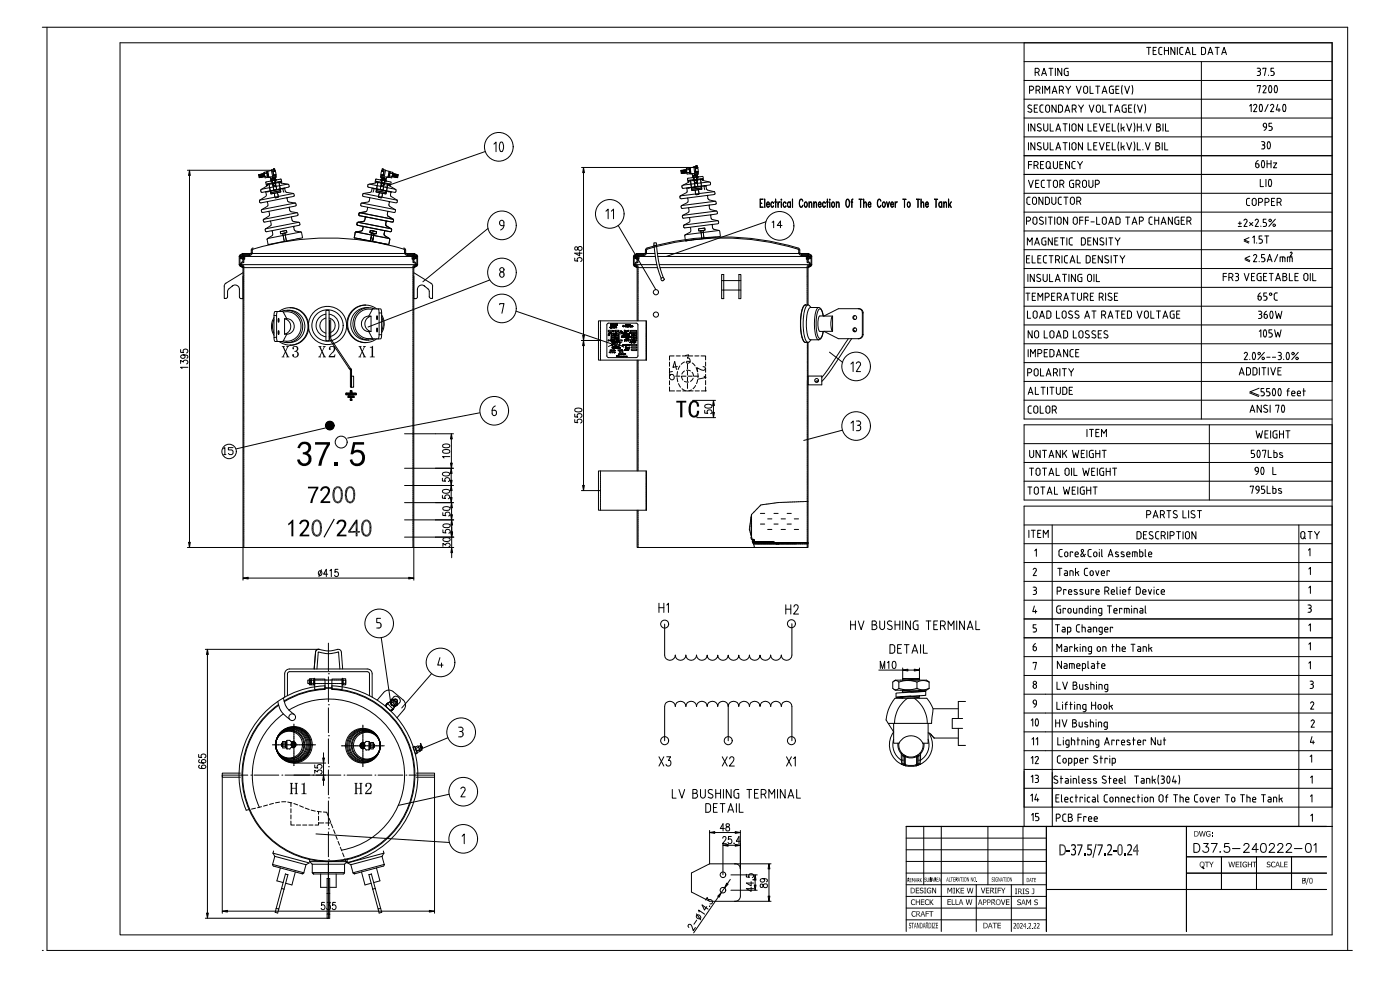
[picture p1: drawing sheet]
<svg xmlns="http://www.w3.org/2000/svg" width="297mm" height="210mm" viewBox="0 0 297 210" stroke-linecap="round" stroke-linejoin="round" font-family="sans-serif">
<g fill="none" stroke="#000" stroke-width=".21">
<path d="M9 5.8h276.9v195.8M10 5.8v195.8h276.9M25.5 9.1h257.1v189.2h-257.1zM217.3 9.1v79.8h65.3M217.3 17.1h65.3M217.3 13.1h65.3M218.4 19.1h.4a.43 .43 0 0 0 .5-.4 .43 .43 0 0 0-.5-.4h-.4v1.5M219.6 15.4h.4a.43 .43 0 0 0 .5-.5 .43 .43 0 0 0-.5-.4h-.4v1.5M219.8 19.1h.4a.43 .43 0 0 0 .4-.4 .43 .43 0 0 0-.4-.4h-.4v1.5M220.1 15.4l.4 .6M220.3 19.1l.3 .7M221 16l.5-1.5 .5 1.5"/>
<path d="M221.1 15.6h.8M221.2 18.3v1.5M221.7 19.8v-1.5l.5 .8 .5-.8v1.5M222.5 14.5h.9M222.9 14.5v1.5M223.2 19.8l.5-1.5 .5 1.5M223.4 19.4h.7M223.9 14.5v1.5M224.7 19.1h.5a.43 .43 0 0 0 .4-.4 .43 .43 0 0 0-.4-.4h-.5v1.5M225.2 14.5v1.5l-.8-1.5v1.5M225.3 19.1l.3 .7M226.1 18.3l.5 .8 .5-.8"/>
<path d="M226.6 14.5h-.6l-.2 .2v.9l.2 .4h.6v-.8h-.2M226.6 19.1v.7M228.3 18.3l.6 1.5 .5-1.5M229.9 18.5a.43 .43 0 0 1 .5-.2 .43 .43 0 0 1 .3 .4v.7a.43 .43 0 0 1-.4 .4 .43 .43 0 0 1-.4-.4zM231.2 18.3v1.5h.7M232.5 18.3h.8M232.9 18.3v1.5M233.8 19.8l.5-1.5 .5 1.5M234 19.4h.7M236.2 18.3h-.6l-.2 .4v.9l.4 .2h.4v-.8h-.3M236.7 19h.5M237.4 18.3h-.7v1.5h.7"/>
<path d="M238.1 18.1l-.2 .7 .2 1.2M238.6 18.3l.5 1.5 .5-1.5M240.1 18.1l.2 .7-.2 1.2M243.3 10h.8M243.7 10v1.6M244.6 10.7h.5M245.3 10h-.7v1.6h.7M246.5 10l-.5 .1-.2 .3 .1 1 .6 .2M247 10.7h.9M247 10v1.6M247.9 10v1.6M249.2 10v1.6l-.8-1.6v1.6"/>
<path d="M249.8 10v1.6M251 10l-.7 .2v1l.2 .3 .5 .1M251.5 11.6l.5-1.6 .5 1.6M251.6 11.1h.7M253 10v1.6h.7M254.9 13.1v75.8M254.9 10l.6 .1a1.06 1.06 0 0 1 0 1.4l-.6 .1zM256.3 11.6l.5-1.6 .5 1.6M256.4 11.1h.7M257.8 10h.8M258.2 10v1.6M259.2 11.6l.5-1.6 .5 1.6"/>
<path d="M259.3 11.1h.7M266.7 14.5h.4a.34 .34 0 0 1 .3 .3 .34 .34 0 0 1-.3 .3M266.7 18.3v-.2h.7l-.3 1.6M266.9 15.1h.2M267.1 15.1l.3 .2v.5l-.7 .2M267.9 14.6v-.1h.7l-.4 1.5M267.9 18.4a.34 .34 0 0 1 .5-.2 .34 .34 0 0 1 .1 .5l-.6 1h.7M269.1 15.9v.1M269.3 18.2l.2-.1a.98 .98 0 0 1-.1 1.6 1.14 1.14 0 0 1-.1-1.5zM270.2 14.5h-.6v.6h.4a.44 .44 0 0 1 .3 .5 .44 .44 0 0 1-.3 .4h-.4M270.5 18.2l.2-.1a.98 .98 0 0 1-.1 1.6 1.22 1.22 0 0 1-.1-1.5zM39.8 36.1h17.7"/>
<path d="M40.2 37.2v77.8M54.9 37.1l.1 .6 1.2-.3M54.9 37.1l.2 .5M55 37l.1 .7M55 37.1l.2 .5M55.1 37l.2 .7M55.1 37l.2 .6M55.2 37l.2 .6M55.3 37l.1 .6M55.3 37l.2 .6M55.4 37l.1 .5M55.4 36.9l.2 .7"/>
<path d="M55.5 37l.1 .5M55.5 36.9l.2 .7M55.6 37l.1 .5M55.6 36.9l.2 .6M55.7 36.9l.2 .6M55.8 36.9l.2 .5M55.8 36.9l.2 .6M55.9 36.9l.2 .5M56 36.8l.2 .7M56 36.6l.1 .2M56.1 36.8l.1 .6M56.1 36.8l-1.2 .3"/>
<path d="M56.4 38.7l.1 .6h.3l-.1 .1-1.3 .8M56.6 36.7l-.1-.2-.5 .1 .1 .2M56.6 36.7l-.5 .1M56.6 36.7l.1 .6M56.7 39v.2l.3-.1M56.7 36.9l.2 .2M56.7 37.3l.1 .3-.6 .1v-.3M56.7 37.3l-.5 .1M56.8 36.4h-.2l.2 1.2h.2M56.8 36.4l.2 1.2M56.8 36.3l.2 1.3 .8-.1M56.8 36.3v.1"/>
<path d="M57 37.6h.3l.1 .7M57 39.1l.1 .2M57.1 39.3v.2M57.1 39.5l.1 .1M57.2 39.6v.2M57.2 39.8v.1M57.2 40h.1M57.4 38.9l-.8 .1 .1 .3M57.4 39l-.3 .1M57.4 38.9h.1M57.5 38.3l-.2 .1-.9 .2M57.5 38.4h-.2"/>
<path d="M57.5 39h-.1M57.6 38.4h.1M57.6 36.1l-.8 .2M57.6 36.1l.3 1.5h.5M57.6 36.1h.1M57.6 38.1l.1 .2M57.6 38.1v.1M57.6 38.3h.1M57.6 38.2v.1M57.7 37.9v.1l.4-.1M57.7 38.4l.1 .2M57.7 38.3v.4"/>
<path d="M57.7 37.8v.1M57.7 38.7h.1M57.7 38.8v.3l.2-.1M57.8 38.6v.1M57.8 38.8h.1M57.8 38.7h.1M57.8 38.8h-.3M57.8 37.5v.1M57.8 39h.1M57.8 38.8v.2M57.8 38.9l-.2 .1M57.8 37.7l-.1 .1"/>
<path d="M57.8 39l.1 .2M57.9 39h.1M57.9 37.7v.2M57.9 38.8h.1M57.9 37.6l.3 .2-.6 .1M57.9 39.2h.1M57.9 39.1h.1M57.9 38.3l-.2 .1M57.9 38h.1M57.9 39.2v.3M57.9 38.9h.1M58 38.1v.2h.3"/>
<path d="M58 39h-.1M58 39.3v.1M58 39.6h.1M58 39.6v.1M58 39.4h.1M58 39.7v.1M58 38.3h.1M58 35.9l-.4 .2M58 35.8v.1M58 39.8v.1M58 39h.1M58 35.8h.3l.1 .4"/>
<path d="M58 37.1l.3 .5M58 40v.1M58.1 35.9l-.2 .3 .2 1.1-.1-.1M58.1 35.9l.1 .3-.3 .2M58.1 37.9h.2v.1M58.1 36.3l-.1 .1M58.2 37.1l.1 .1M58.2 37.8h.1M58.2 37.9l.1 .2M58.2 38.7l-.2 .1M58.3 38.9h-.3M58.3 38.7h.1"/>
<path d="M58.3 38.2v.3M58.3 38.9l-.2 .1M58.3 38.2h.1M58.3 38.1v.1M58.3 38.5l.1 .1M58.3 38.2l.1 .2M58.4 38.8l-.1 .1M58.4 38.9h-.1M58.4 38.2l-.3 .1M58.4 38.7v.1M58.4 36.2l.1 .9M58.4 38.4v.1"/>
<path d="M58.4 38.8v.1M58.4 38.5v.3M58.4 39.4h-.3M58.4 36.2l-.5 .2 .2 .8h.3M58.4 37.2l.1 .2-.2 .2M58.4 38.9l.1 .2-.1-.1M58.4 39.1v.2M58.4 37h.1M58.4 37l-.3 .1M58.5 39.3l-.1 .1M58.5 39.2h.1M58.5 39.1v.1"/>
<path d="M58.5 39.3l.1 .3M58.5 38.2h.2h-.3M58.5 37v.1M58.6 39.6l.2 .6M58.6 37.1v.5h-.2l.1 .5 1.1-.1M58.7 38.6l-.3 .1M58.7 38.8l-.2 .1M58.7 38.6h.1M58.8 38.8h-.1M59.1 38.5l-.3 .1M59.1 38.7l-.3 .1M59.1 38.5h.1"/>
<path d="M59.2 38.7h.1M59.2 38.8v.1M59.2 38.9v.2M59.2 39.1l.1 .1M59.2 38.5l.4-.1v.3M59.3 39.2v.2M59.3 39.4l.1 .1M59.4 39.6v.1M59.4 39.7v.2M59.4 40h.1M59.5 38.5v.1l-.2 .1M59.6 38l.2 .7h-.3l.2 .2"/>
<path d="M59.7 38.8l1.6 .4v.4l-1.3 .3M60 39.9v.2M60 39.9l-3.3 .7M61 39.1l-5.5 1M78.2 39.7l1.1 .2M78.4 39.1l5.4 1M79.3 39.9l3.3 .7M79.3 39.9l-.2 .9M79.7 38.1l-.1 .6h.2l-.1 .1-1.6 .3-.1 .4 .1 .2M79.7 38l1 .2 .2-.1M79.7 38v.1M79.8 38.5v.1l.3 .1"/>
<path d="M79.9 40v.3M80 39.7l-.1 .2M80 39.6h.1M80 39.6v.1M80 39.2v.3M80.1 39.1v.1M80.1 38.5l-.3-.1-.1 .3M80.1 38.7h.1M80.2 38.5h.1M80.2 38.7h.1M80.2 38.8l-.1 .3M80.2 38.7l.3 .1"/>
<path d="M80.3 38.5l.7 .2M80.6 38.8h.1M80.7 38.8h.2v.1M80.7 39.9v.1M80.7 39.8v.1M80.7 39.7h.1M80.8 39.6h.1M80.8 39.4v.2M80.8 39.3v.1M80.8 38.2h-.1h.2M80.9 39.1l-.1 .1M80.9 38.8v.1"/>
<path d="M80.9 39.3l.1 .1M80.9 38.7v.1M80.9 38.9v.2M80.9 38.9h.1M81 36.2l-.2 .9M81 38.4v.4M81 39l-.1 .3M81 38.8v.1M81 38.9l.1 .1M81 38.7h.1M81 38.5v.1M81 38.1v.3"/>
<path d="M81 39.4h.1M81.1 39.4h.1M81.1 38.9h.3M81.1 36.2l.3 .2M81.1 39h.2M81.1 37.9v.2M81.1 38.7l.3 .1M81.1 37.8h.1M81.1 37.9v.3M81.2 37.9l.1 .1M81.2 37.5l-.2 .1M81.2 37.1l-.1 .1"/>
<path d="M81.3 38.3l-.3-.1v.3M81.3 37.1h-.5l-.1 .5h.2v.4M81.3 39.4h.1M81.3 36.3v.1M81.3 39l.2 .1M81.3 36l-.2 .2M81.3 38.3h.1M81.3 40v.1M81.3 38h.2M81.3 36.4h.1M81.3 37.1l-.1 .4M81.3 36l.1 .1"/>
<path d="M81.4 39.4h-.1M81.4 38.1l-.1 .2h-.2M81.4 39.6l-.1 .3M81.4 36.4l-.1 .7-.4 .1-.1 .2 .2 .2M81.4 38h.1M81.4 38.9h.1M81.4 39.4v.2M81.4 38.3l.3 .1M81.4 38.8h.1M81.4 36.1l-.1 1.2v-.1M81.5 37.6l-.4 .2 .6 .1M81.5 37.7l.2 .2v.1"/>
<path d="M81.5 39.2l-.1 .2M81.5 37.7l-.1 .2M81.5 39h-.1M81.5 39.1v.1M81.5 38h.1M81.5 39h.1M81.5 38.8v.1M81.6 38.8h.2M81.6 38.8v.2M81.6 39v.1M81.6 38.8h.1M81.6 38.7h.1"/>
<path d="M81.6 38.4v.3M81.6 38.3h.1M81.7 38.4l-.1 .3M81.7 38v.1M81.7 38.3h.1M81.7 38v.3v-.2M81.7 38.4h.1M81.8 36.1l-.7-.3-.1 .5 .3 .1M81.8 36.1v.1M81.8 36.1l-.3 1.4-.6 .1M81.8 36.2h.1M81.8 39l-.3-.1-.1 .5"/>
<path d="M81.8 36.2l.8 .2-.2 1.2-.4 .1M81.8 38.4l1.1 .3M81.8 39h.1M81.9 38.9h.1M82 39l.2 .1M82 38.9h.2M82 37.7v.7M82.1 39.8l-.1 .6M82.2 39.6l-.1 .2M82.2 39.3v.1M82.2 39.4v.2M82.3 38.9h.1"/>
<path d="M82.3 39.1l-.1 .2M82.4 38.9l.3 .1v.3M82.5 36.3l-.2 1.3h-.8M82.6 36.4h.2l-.3 1.2h-.2M82.6 37.3v.3l.5 .1 .1-.3M82.6 37.3l.6 .1M82.7 39l-.1 .2-.2-.1M82.7 36.9l-.2 .2M82.7 36.7l.1-.2 .5 .1v.2M82.7 36.7l-.1 .6M82.7 36.7l.6 .1M82.9 38.6l-.1 .7h-.2v.1l1.4 .8v.4"/>
<path d="M83.3 36.8l1.2 .3-.1 .6-1.2-.3M83.3 36.8l-.1 .6M83.3 36.6v.2M83.4 36.8l-.2 .7M83.4 36.9l-.1 .5M83.5 36.9l-.2 .6M83.5 36.9l-.1 .5M83.6 36.9l-.2 .6M83.6 36.9l-.1 .6M83.7 36.9l-.2 .6M83.8 37l-.2 .5M83.8 36.9l-.2 .7"/>
<path d="M83.9 37l-.2 .5M83.9 36.9l-.2 .7M84 37l-.2 .5M84.1 37l-.2 .6M84.2 37l-.2 .6M84.3 37l-.2 .7M84.3 37.1l-.1 .5M84.4 37l-.2 .7M84.4 37.1l-.1 .5M102.9 32.1l-21.1 7.4M104.8 30.6l.4-.5v2.1M106.2 30.2l.1-.1a1.37 1.37 0 0 1 .1 2.1l-.1-.1a1.72 1.72 0 0 1-.1-1.9z"/>
<path d="M123.4 35.5h24.7M123.8 36.6v34.5M144.5 36.2l.1 .6M144.5 36.1l.2 .7M144.6 36.2l.1 .5M144.6 36.1l.2 .7M144.7 36.2l.1 .5M144.8 36.1l.1 .7M144.8 36.2l.2 .5M144.9 36.1l.1 .7M144.9 36.1l.2 .6M145 36.1l.1 .6"/>
<path d="M145.1 36.1l.1 .6M145.2 36.1l.1 .6M145.2 36.1l.2 .6M145.3 36.1l.1 .5M145.3 36l.2 .7M145.4 36.1l.1 .5M145.4 36l.2 .7M145.5 36.1l.1 .5M145.6 36l.1 .7M145.6 39.9l4.2-.5 .1 .6 .2 .3 1.4 .4-7.2 .8M145.6 35.7l.1 .3M145.7 36v.6"/>
<path d="M145.7 36l-1.3 .2 .1 .6 1.2-.2M145.7 39.9l.1 .8-1.5 .8M146.1 39.8l.1 .2M146.1 38.2v.2h.3M146.2 36v-.3h-.6l.1 .3M146.2 36h-.5M146.2 36l.1 .6M146.3 36.2l.2 .1M146.3 36.6h-.6M146.3 36.6v.3h-.5l-.1-.3M146.4 38.2l-.3 .1v.2M146.4 35.6h-.2l.1 1.3h.2"/>
<path d="M146.4 35.6l.1 1.3M146.4 38.2h.1M146.4 35.6l.2 1.2h.6M146.4 35.6h.1M146.5 38.4v.1M146.5 38.6h.1M146.5 36.9h.2M146.5 38.7l.1 .2M146.6 38.9v.2M146.6 39.1v.1M146.6 39.2v.2M146.6 39.4l.1 .2"/>
<path d="M146.7 39.6v.2M146.7 39.8v.1M146.7 40v.1M146.7 36.8l.1 .1M146.7 39.8l.1 .1M146.8 39.9v.1M146.8 38.1l-.3 .1M146.8 36.9l.1 .8-1 .1v.7h.3l-.1 .1-1.4 .8 .1 .5M146.9 38.1h.1M146.9 38.3l-.3 .1M147 37.7h-.2M147 39.8h-.3"/>
<path d="M147.1 37.7h-.1M147.1 39.7l-.1 .1M147.1 37.4l.1 .3M147.1 37.5l.1 .5M147.2 37.3v.2M147.2 37.7v.2M147.2 37.3l-.1 .1M147.2 36.8l.2 .1M147.2 37.9v.1M147.2 38.1v.1M147.2 38.3v.1M147.2 35.4l.2 1.5h.5"/>
<path d="M147.2 38.2l.1 .1M147.2 37.3h.2M147.2 35.4l-.8 .2M147.2 35.4l.6-.3 .2 .5M147.2 37.1v.2M147.2 35.4h.1M147.3 38.1v.1M147.3 38.1h-.3M147.3 38.3h.1M147.3 38.4v.1M147.3 38.3h-.3M147.3 37.1h.1"/>
<path d="M147.3 38.5v.2M147.3 38.3v.1M147.3 38.7v.1M147.3 38.5h.1M147.3 38.4h.1M147.3 38.8v.1M147.4 37l-.1 .1M147.4 38.5v.2M147.4 38.9v.3M147.4 39.3v.1M147.4 36.9l.3 .2-.5 .1M147.4 38.7v.1"/>
<path d="M147.4 37h.1M147.4 37v.2M147.4 39.5v.1M147.4 37.6l-.3 .1M147.4 39.7h-.3M147.4 38.8h.1M147.5 37.6h.1M147.5 37.3h.1M147.6 37.3h.2M147.6 36.4l.3 .5M147.6 38.3h-.2M147.6 36.4l.5 .1"/>
<path d="M147.7 38.7l-.2 .1M147.7 38.3h.1M147.7 35.6l.1-.1-.1-.2-.2 .3 .1 1.1v-.2M147.7 35.6l-.1 .2M147.7 38l-.4 .1M147.7 38.2h-.3M147.7 35.6l-.1 .1M147.7 37.2h.1M147.7 36.4l.1 .1M147.7 37.2v.4h-.2v-.2M147.8 38.2h.1M147.8 37.3v.2"/>
<path d="M147.8 38.3h.1M147.8 38.7h-.1M147.8 37.5l-.1 .5M147.8 38.3v.1M147.8 38.1v.2M147.8 38.6v.1M147.8 38.4v.1M147.8 37.7l.1 .1M147.8 37.6h-.2M147.9 37.8v.2M147.9 38.1v.1M147.9 38.3v.1"/>
<path d="M147.9 38.4v.1M147.9 39.6l-.5 .1M147.9 37.6l.3-.1-.4 .1v.1M147.9 38.5l.1 .3M148 38.3h-.1M148 38.8v.5M148 40h-.2M148 35.6l-.4 .2v.6l.4 .1v.3l-.1 .1M148 35.6l.1 .9M148 39.3v.2M148.1 39.6h.1M148.1 36.5v.4l-.2 .1 .1 .5 1-.1"/>
<path d="M148.1 38h-.3M148.1 38.1l-.2 .2M148.1 40h-.1M148.2 38h.1M148.2 38.1h.1M148.2 39.6h-.3M148.4 39.6h-.2M148.5 39.6h-.1M148.5 39.9l-.3 .1M148.5 39.6h.2l.1 .1M148.5 37.9l-.2 .1M148.6 38.1h-.3"/>
<path d="M148.7 37.9h-.1M148.7 38.1v.3M148.7 38.1h-.1M148.7 38.5v.3M148.7 38.8v.1M148.7 37.9h.3l.1 .2M148.7 39l.1 .1M148.8 39.1v.2M148.8 39.8h.1M148.8 39.3v.2M148.8 39.8l-.2 .1M148.8 39.6v.1"/>
<path d="M148.8 39.5v.1M148.8 39.7l.1 .1M148.9 39.9v.1M149 37.9v.1l-.3 .1M149 37.4l.2 .7h-.2l.1 .2 1.6 .4M149.4 39.4l-4.6 .5M149.4 39.4h.1M149.4 39.4l.1 .8M150.4 38.6l-5.5 .7M150.7 38.7v.5M150.7 39.2l-1.3 .2M217.3 37h65.3"/>
<path d="M217.3 33h65.3M217.3 29h65.3M217.3 25h65.3M217.3 21h65.3M218.2 38.2l.5 1.6 .5-1.6M218.2 34.9h.7M218.2 26.3v1.5M218.2 30.3v1.5M218.4 22.3a.35 .35 0 0 0-.3 .2 .35 .35 0 0 0 .1 .4l.5 .3a.38 .38 0 0 1 .1 .5 .38 .38 0 0 1-.6 0l-.1-.1M218.4 22.2l.4 .2M218.9 34.3h-.7v1.5M219.4 35.1h.4a.42 .42 0 0 0 .4-.4 .42 .42 0 0 0-.4-.4h-.4v1.5"/>
<path d="M219.4 23h.5M219.5 26.3v1.5l-.8-1.5v1.5M219.5 30.3v1.5l-.8-1.5v1.5M219.7 38.9h.5M219.9 35.1l.3 .7M220.1 22.3h-.7v1.5h.7M220.4 38.2h-.7v1.6h.7M220.4 30.3a.35 .35 0 0 0-.3 .2 .35 .35 0 0 0 .1 .4l.5 .2a.41 .41 0 0 1 0 .7 .41 .41 0 0 1-.6-.2M220.4 30.2l.4 .1M220.7 34.9h.5M220.8 26.3h-.4a.35 .35 0 0 0-.3 .2 .35 .35 0 0 0 .1 .4l.5 .3a.42 .42 0 0 1 0 .6 .42 .42 0 0 1-.6-.2M221.3 22.3l-.6 .2-.1 .9 .2 .4h.5"/>
<path d="M221.4 34.3h-.7v1.5h.7M221.4 26.3v1.1a.43 .43 0 0 0 .5 .4 .43 .43 0 0 0 .4-.4v-1.1M221.6 38.2l-.5 .1-.2 .3 .1 1 .6 .2M221.9 22.5a.42 .42 0 0 1 .5-.2 .42 .42 0 0 1 .3 .4v.7a.42 .42 0 0 1-.5 .4 .42 .42 0 0 1-.4-.4zM222.1 38.2h.9M222.2 34.3a.42 .42 0 0 1 .6 .4v.7a.42 .42 0 0 1-.4 .4 .42 .42 0 0 1-.5-.4v-.7zM222.3 30.3v1.1a.43 .43 0 0 1-.4 .4 .43 .43 0 0 1-.5-.4v-1.1M222.5 38.2v1.6M222.5 35.4l.5 .4M222.8 26.3v1.5h.7M222.8 30.3v1.5h.7M223.5 34.3v1.1a.43 .43 0 0 0 .4 .4 .43 .43 0 0 0 .4-.4v-1.1"/>
<path d="M223.5 38.4a.43 .43 0 0 1 .5-.2 .43 .43 0 0 1 .3 .5v.7a.43 .43 0 0 1-.4 .4 .43 .43 0 0 1-.4-.4zM224 27.8l.5-1.5 .5 1.5M224 31.8l.5-1.5 .5 1.5M224 22.3v1.5l-.8-1.5v1.5M224.1 27.4h.8M224.1 31.4h.8M224.5 22.3h.7a1.04 1.04 0 0 1 0 1.4l-.7 .1zM224.8 39.1h.5a.43 .43 0 0 0 .4-.4 .43 .43 0 0 0-.4-.5h-.5v1.6M224.8 34.9h.6M225.4 39.1l.3 .7M225.5 34.3h-.7v1.5h.7M225.5 26.3h.9"/>
<path d="M225.5 30.3h.9M225.9 23.8l.5-1.5 .5 1.5M226 26.3v1.5M226 30.3v1.5M226.1 23.4h.7M226.9 34.3v1.5l-.9-1.5v1.5M226.9 26.3v1.5M226.9 30.3v1.5M227.5 23.1h.4a.43 .43 0 0 0 .4-.4 .43 .43 0 0 0-.4-.4h-.4v1.5M227.5 26.5a.43 .43 0 0 1 .5-.2 .43 .43 0 0 1 .3 .4v.7a.43 .43 0 0 1-.5 .4 .43 .43 0 0 1-.4-.4zM227.5 30.5a.43 .43 0 0 1 .5-.2 .43 .43 0 0 1 .3 .4v.7a.43 .43 0 0 1-.5 .4 .43 .43 0 0 1-.4-.4zM227.8 38.2h-.5l-.3 .2-.1 1 .2 .3 .7 .1v-.9h-.3"/>
<path d="M228 23.1l.3 .7M228.1 34.3h-.5l-.2 .3 .1 1 .6 .2M228.3 39.1h.4a.43 .43 0 0 0 .4-.4 .43 .43 0 0 0-.4-.5h-.4v1.6M228.6 34.3l.5 .7 .5-.7M228.8 39.1l.3 .7M228.8 22.3l.5 .8 .6-.8M229.1 35v.8M229.3 23.1v.7M229.6 26.3v1.5l-.8-1.5v1.5M229.6 30.3v1.5l-.8-1.5v1.5M229.7 38.4a.42 .42 0 0 1 .5-.2 .42 .42 0 0 1 .3 .5v.7a.42 .42 0 0 1-.4 .4 .42 .42 0 0 1-.5-.4zM230.8 26.3v1.5h.7"/>
<path d="M230.8 30.3v1.5h.7M231 38.2v1.2a.43 .43 0 0 0 .4 .4 .43 .43 0 0 0 .5-.4v-1.2M231.1 22.3l.5 1.5 .5-1.5M232 26.9h.5M232 30.9h.5M232.4 39.1h.4a.43 .43 0 0 0 .4-.4 .43 .43 0 0 0-.4-.5h-.4v1.6M232.7 22.5a.43 .43 0 0 1 .4-.2 .43 .43 0 0 1 .3 .4v.7a.43 .43 0 0 1-.4 .4 .43 .43 0 0 1-.4-.4zM232.7 26.3h-.7v1.5h.7M232.7 30.3h-.7v1.5h.7M233.2 26.3l.5 1.5 .6-1.5M233.2 30.3l.5 1.5 .6-1.5M234 22.3v1.5h.6"/>
<path d="M234.8 26.9h.5M234.8 30.9h.5M235.2 22.3h.8M235.5 26.3h-.7v1.5h.7M235.5 30.3h-.7v1.5h.7M235.6 22.3v1.5M236 26.3v1.5h.6M236 30.3v1.5h.6M236.5 23.8l.5-1.5 .5 1.5M236.7 23.4h.7M237.3 26.1l-.1 .7 .1 1.2M237.3 30.1l-.1 .7 .1 1.2"/>
<path d="M237.8 26.3v1.5M237.8 30.3v1.5M238.2 27.1l.3 .7M238.2 31.1l.3 .7M238.5 26.9l-.7 .4M238.5 30.9l-.7 .4M238.9 22.3h-.6l-.2 .4v.9l.4 .2h.4v-.8h-.2M239 26.3l.6 1.5 .5-1.5M239 30.3l.6 1.5 .5-1.5M239.4 23h.5M240.1 22.3h-.7v1.5h.7M240.6 26.1l.1 .7-.1 1.2"/>
<path d="M240.6 30.1l.1 .7-.1 1.2M240.8 22.1l-.2 .7 .2 1.2M241.3 30.3v1.5h.6M241.3 26.9h.8M241.3 26.3v1.5M241.3 22.3l.5 1.5 .5-1.5M242.1 26.3v1.5M242.5 31.7v.1M242.6 27.7v.1M242.9 22.1l.1 .7-.1 1.2M243 30.3l.5 1.5 .5-1.5M243.2 26.3l.5 1.5 .5-1.5"/>
<path d="M245.2 30.3h.4a.34 .34 0 0 1 .4 .3 .34 .34 0 0 1-.4 .3 .43 .43 0 0 1 .4 .5 .43 .43 0 0 1-.4 .4h-.4zM245.2 30.9h.4M245.4 26.3h.4a.34 .34 0 0 1 .3 .3 .34 .34 0 0 1-.3 .3 .43 .43 0 0 1 .4 .5 .43 .43 0 0 1-.4 .4h-.4zM245.4 26.9h.4M246.6 30.3v1.5M246.7 26.3v1.5M247.1 30.3v1.5h.7M247.3 26.3v1.5h.6M265.1 22.5l.3-.4v1.6M265.9 22.4a.35 .35 0 0 1 .5-.2 .35 .35 0 0 1 .2 .5l-.7 1h.7M266.4 34.7h.3a.37 .37 0 0 1 .3 .6 .37 .37 0 0 1-.6-.1zM266.9 34l-.2 .2-.3 .5"/>
<path d="M267.3 22.2l.2-.1a.98 .98 0 0 1 0 1.6 1.22 1.22 0 0 1-.2-1.5zM267.4 38v1.6h.7M267.6 30h.4a.35 .35 0 0 1 .3 .4 .35 .35 0 0 1-.3 .3M267.8 34.1l.2-.1a.98 .98 0 0 1-.1 1.6 1.22 1.22 0 0 1-.1-1.5zM267.8 30.7h.2M268 30.7a.43 .43 0 0 1 .3 .5 .43 .43 0 0 1-.3 .4h-.4M268.6 38v1.6M268.7 27h-.4a.4 .4 0 0 1-.4-.4 .4 .4 0 0 1 .3-.4 .4 .4 0 0 1 .5 .3 .97 .97 0 0 1-.5 1.2M268.8 34v1.6M268.8 34.7h.8M269 22.1l-.7 1.6M269 30.1h.2a.97 .97 0 0 1-.1 1.5 1.23 1.23 0 0 1-.1-1.5z"/>
<path d="M269.2 38.1l.3-.1a.97 .97 0 0 1-.1 1.6 1.13 1.13 0 0 1-.2-1.5zM269.5 22.4a.35 .35 0 0 1 .5-.2 .35 .35 0 0 1 .2 .5l-.7 1h.7M269.6 34v1.6M269.8 26.1h-.6v.7h.3a.43 .43 0 0 1 .4 .4 .43 .43 0 0 1-.4 .5h-.3M270.1 34.6h.7l-.7 1h.7M271.1 22.1l-.4 1.2h.9M271.3 23v.7M272.3 22.2l.2-.1a.97 .97 0 0 1-.1 1.6 1.13 1.13 0 0 1-.1-1.5zM50.7 54.4v1.7M50.7 56.1h37.9M50.7 54.4h37.9M50.7 54.4l.2-.3 .5-.3 .1 .1-.6 .5v1.7l.6 .5-.1 .2-.7-.7"/>
<path d="M51 56v.1M51 56.1l.1 .3M51.1 55.7l-.1 .2M51.2 56.4v.1M51.2 55.7h.1M51.3 55.9v.3M51.3 56.5l.3 .1M51.3 56.2v.1M51.3 55.8v.1M51.3 56.3l.4 .1v.2M51.4 54.7v.1M51.4 53.8h36.5"/>
<path d="M51.4 56.8h36.5M51.6 54.6h.1v.4h.2v-.2M51.6 55.4v.1l-.3 .1M51.6 54.6v.4h-.2v-.2M51.6 54.2l-.2 .5M51.6 57.8l-3.9 2.5-.1 .2v2.8l.6-.2 .2-1.7 1-.8M51.6 58.6v4.7l-.8-.1v-1.8M51.6 54.6v.3M51.6 54.9v.3M51.6 55.2v.1M51.7 54.2l.2 .5M51.7 54.6v.2"/>
<path d="M51.7 54.9v.1M51.7 55v.4M51.7 56.6v.4M51.7 57.1h.1M51.7 57.2v.2M51.7 57.5v.1M51.7 57.6v.4M51.7 58.1v.2M51.7 58.4v.4M51.7 58.8v.1M51.7 58.9v.3M51.7 59.3h.1"/>
<path d="M51.7 59.4v.7M51.7 55.5v.2l-.4 .1M51.9 54.7v.1M55 42.7l.2 .3M55.1 42.5l-.1 .1M55.2 43l.2 .1M55.4 43l1.3-.2 .1 .8M55.4 40.2v.4l.2 .2M55.9 46.5l-.1 .2 .2 .4M56 47.1h.2M56.2 47.1l1.1-.2 .2 .7-.1 .3-1 .6M56.3 40.7l4.1-.8 .1 .6 .3 .3"/>
<path d="M56.4 40.7l.1 .6M56.4 48.5l-.2 .3 .2 .3 1.3-.2v.1M56.5 41.3l-.1 .4-1.3 .8M56.7 40.6l-1.1 .2M56.8 40.6v.2M56.8 50.6l-.1 .2 .3 1.1M56.8 43.6l-1.4 1 .3 .5 1.3-.3 .2 .9M57 51.9h.1M57.2 45.7l-1.3 .8M57.2 51.8l-.2 .1M57.3 40.1v.2M57.3 40v.1"/>
<path d="M57.3 51.8h-.1M57.3 40.3h.1M57.3 40.4h.1M57.3 40.5l.1 .1M57.4 40.6v.1M57.4 40.8v.1M57.4 40.9l.1 .2M57.4 40.7l.2 .1M57.5 40.5l-.1 .2M57.6 51.7l-.3 .1M57.7 41.1h-.2M57.7 51.7h.1"/>
<path d="M57.7 49l.1 .8M57.8 40.8h-.2M57.8 40.5h-.3M57.8 40.4h.1M57.8 41.1h-.1M57.9 49.8l-1.1 .8M57.9 40.8h-.1M58 41l-.1 .1M58 40.4h.1M58 51.7h-.2M58.1 40.1l-.1 .3M58.1 40.4h-.2"/>
<path d="M58.1 41h-.1M58.1 51.6v.1M58.2 40.7l-.2 .1M58.2 41l.1 .5M58.2 40.7h.1M58.3 41.5v.1M58.3 41.6v.1M58.3 40.3l-.1 .1M58.3 41.7l.1 .2M58.4 41.9l.1 .1M58.4 41h-.2M58.5 40.9l-.1 .1"/>
<path d="M58.5 40.3h-.2M58.5 51.6h-.3M58.5 40.7h-.2M58.5 40.9h.1M58.5 40.6h.1M58.6 51.5l-.1 .1M58.7 41.9l-.2 .1M58.7 40.9h-.1M58.7 41.9h.1M58.8 40.9l.1 .2M58.8 40.9h.1M58.9 40.9h-.2"/>
<path d="M58.9 51.5h-.3M58.9 41.1l.1 .1M59 41.3h.1M59 40.6h-.4M59 41.4v.1M59 41.6v.2M59 51.5h.1M59 41.8l-.2 .1M59.1 40.2l-.6 .1M59.4 40.8l-.5 .1M59.4 40.1l-.3 .1M59.4 40.2h.1"/>
<path d="M59.4 40.3v.1M59.4 40l.1 .3M59.5 40.4l-.5 .2M59.5 49.3v.1M59.5 40.3v.2M59.5 40.7l-.1 .1M59.5 49.5l.1 .1M59.5 40.5v.2M59.6 49.1l-.1 .2M59.6 49.6h.1M59.7 49.1h-.1M59.8 51.3l-.7 .2"/>
<path d="M59.9 51.3h-.1M59.9 49.5l-.2 .1M59.9 49.5h.1M60 49.5h.1M60 49.6v.1M60 49.7l.1 .5M60 40.2l.2 .6M60 49l-.2 .1M60.1 49h.1M60.1 50.2l.1 .5M60.2 51.2l-.3 .1M60.2 49h.1"/>
<path d="M60.2 50.8h.1M60.2 50.9l.1 .1M60.3 51v.1M60.3 51.2h-.1M60.3 49.5h-.3M60.3 49.4h.1M60.4 49.4l.1 .2M60.5 49.6v.1M60.5 48.9l-.3 .1M60.5 49.8v.2M60.5 48.9h.3v.1M60.5 49.7v.1"/>
<path d="M60.6 50.1l.2 1h.2M60.6 50v.1M60.6 51.1l-.3 .1M60.7 51.1h.1M60.8 49.4h-.4M60.8 49.1v.1M60.8 40.8l1.4 .2 .2 .4-.2 .3-1.3 .2M60.8 49.2v.2M60.9 41.9a.85 .85 0 0 0 .4 1M60.9 41.9l-4.2 .9M61.1 51v.1M61.3 42.9l1.3 .2"/>
<path d="M61.4 44l.1 .6 .2 .3M61.4 44l-4.4 .8M61.5 51h-.3M61.6 51h-.1M61.8 44.9l1.3 .3 .1 .5M61.9 46l-4.5 .9M61.9 50.9l-.3 .1M62 50.9h.1M62.2 47l1.3 .2M62.2 41l-7.1 1.5M62.3 50.8l-.2 .1M62.4 48v.7l.3 .3"/>
<path d="M62.4 48l-4.7 .9M62.4 50.8h.1M62.6 43.1l.2 .4M62.6 43.1l-7 1.3M62.7 49l1.1 .2-7 1.4M62.8 43.5l-.1 .2-1.3 .3M63 45.1l-7.1 1.4M63.2 45.7l-1.3 .3 .1 .7 .2 .3M63.4 47.2l-7 1.3M63.5 47.2l.1 .5-1.2 .3M63.8 49.2l.4 1.2M64.2 50.4l-1.7 .4"/>
<path d="M75.4 49.4l-.2 1 1.2 .3M75.5 49.2l-.2 .2M75.5 49.2l7.1 1.4M75.9 47.8l1.1 .2-.2 .9M75.9 47.2l-.2 .4 .2 .2M75.9 47.2l7.1 1.3M76.2 45.3l.1 .5M76.3 45.8l1.2 .2M76.3 45.1l-.1 .1M76.3 45.1l7.1 1.4M76.5 50.7h.1M76.6 43.6l1.4 .4v.2l-.2 .6-1.5 .3"/>
<path d="M76.6 50.7l.2 .1M76.6 43.2l-.1 .4M76.8 43.1l7 1.3M76.8 48.9l-1.3 .3M76.9 50.8h.1M76.9 48l4.7 .9h-.3M77 50.8l.3 .1M77.1 41l-.2 .4 .2 .3 1.3 .2-.2 .9M77.1 41l7.1 1.5-1.2-.8M77.3 48.1h.1M77.3 46.9l-1.4 .3M77.3 50.9h.1"/>
<path d="M77.4 48.1h.3M77.4 50.9l.3 .1M77.5 46l-.2 .9M77.5 46l4.5 .9-.3-.1M77.6 44.9l-1.3 .2M77.7 46l.1 .1M77.7 48.2h.1M77.8 51h.1M77.9 46.1h.2M77.9 48.2h.2M77.9 51h.2M78 44l4.3 .8"/>
<path d="M78.2 48.3h.1M78.2 46.1h.1M78.2 51v.1M78.3 42.8l-1.7 .4M78.3 48.3h.2M78.3 46.1l.2 .1M78.3 51.1h.3M78.4 41.9l4.3 .9M78.5 49.2l.1 .2M78.5 49.1v.1M78.6 48.3h.1M78.6 50.9v.1"/>
<path d="M78.6 51l.1 .1M78.6 46.2h.1M78.6 49.4h.3v.3M78.6 50.9h.1M78.7 50.7l-.1 .1M78.7 50.6v.1M78.7 50.5v.1M78.7 48.4h.3M78.7 40.7l-1.6 .3M78.7 40.7l.2-.8 4.1 .8M78.7 46.2l.3 .1M78.7 51.1l.3 .1"/>
<path d="M78.7 50.4v.1M78.8 48.9h-.2l-.1 .1M78.8 50.1l-.1 .2M78.8 50v.1M78.8 48.9l.5 .1M78.8 49.8v.2M78.9 49.7l-.1 .1M78.9 49.4h.1M79 49.5h.1M79 51.2h.1M79 46.3h.1M79 48.4h.1"/>
<path d="M79.1 51.1h-.1M79.1 51.2h.1M79.1 50.9v.2M79.1 49.5h.1M79.1 50.6v.1M79.1 50.7v.1M79.1 46.3l.3 .1M79.1 48.4l.3 .1M79.2 50.5v.1M79.2 51.2l.2 .1M79.2 50.3h.1M79.2 50.4v.1"/>
<path d="M79.2 50.2v.1M79.3 49.5h.1M79.3 50l-.1 .2M79.3 49.9v.1M79.3 49h.1M79.3 49.7v.2M79.4 49v.1M79.4 49.5l-.1 .2M79.4 49.5l.2 .1M79.4 49.1h.2M79.5 48.5h.1M79.5 46.4h.1"/>
<path d="M79.5 51.3h.1M79.6 48.5l.2 .1M79.6 46.4l.2 .1M79.6 51.3l.3 .1M79.6 49.6h.1M79.6 49.1h.1M79.7 49.6h.1M79.7 49.1h.1M79.8 40.5v.2h.1M79.9 49.1v.2M79.9 40.3l-.1 .1M79.9 49.3l-.1 .3"/>
<path d="M79.9 48.6h.1M79.9 40.4v.1M79.9 46.5h.1M79.9 51.4h.1M79.9 40.7l.1 .1M79.9 40.3v.1M79.9 40.2h.1M80 40.5h.1M80 46.5h.3M80 48.6l.3 .1M80 51.4l.3 .1M80.1 40.8h.1"/>
<path d="M80.1 40.5h.2M80.2 40.2h-.3M80.2 40.2h.1M80.2 40.8l.2 .1M80.3 40.5l.1 .1M80.3 41.8l.1 .1M80.3 40.2h.2M80.3 46.6h.1M80.3 48.7h.1M80.3 41.6v.2M80.3 51.5h.1M80.4 41.4l-.1 .1"/>
<path d="M80.4 41.3h.1M80.4 40.9h.1M80.4 41.9h.2M80.4 41.2h.1M80.4 46.6h.3M80.4 48.7l.4 .1M80.5 51.5h.2M80.5 41.1h-.1M80.5 40.6h.1M80.5 40.9h.1M80.5 40.9v.2M80.5 40.2l.2 .1"/>
<path d="M80.6 40.9h.1M80.6 40.6h.1M80.6 41.9h.1M80.7 40h.1M80.7 40.1l-.1 .1M80.7 40.9h.1M80.7 40.3h.2M80.7 41.9l.2 .1M80.8 46.6h.1M80.8 51.5v.1M80.8 40.6h.1M80.8 40.9h.1"/>
<path d="M80.9 40.7h.1M80.9 48.8h.2M80.9 40.3l.3 .1M80.9 46.7h.2M80.9 51.6h.2M80.9 40.9l.1 .1M80.9 40.7h.2M81 41.9l-.1 .1M81 41h.2M81.1 41.6l-.1 .3M81.1 41.5v.1M81.1 40.7h.1"/>
<path d="M81.1 41.1v.4M81.1 41h.1M81.1 41v.1M81.2 40.7h.1M81.2 41l.3 .1M81.2 46.7h.1M81.2 48.8h.1M81.2 51.6l.1 .1M81.2 40.4h.3M81.3 40.7l.1 .1M81.3 40.1l.1 .3M81.3 46.7l.3 .1"/>
<path d="M81.3 51.7h.3M81.4 40.8h.2M81.5 41.1h.3M81.5 40.4h.1M81.6 40.5h.1M81.6 46.8h.1M81.6 51.7h.1M81.7 40.8h.1M81.7 40.5h.1M81.7 51.7l.3 .1M81.8 40.5l.1 .2M81.9 40.7l-.2 .1"/>
<path d="M81.9 40.9l-.1 .2M82 47.9l1.1 .7-.2 .5M82 40.5l-.1 .4M82.1 51.8h.1M82.3 45.8l1.1 .7-.1 .6M82.3 44.8l1.5 .3M82.3 44.8l-.1 .7 .1 .4M82.6 50.6l-.1 1.2h-.3M82.6 40.6l1.1 .2 .3-.1M82.6 40.6l-.1 .2M82.9 41.5l.1 .2M82.9 40.8v.7"/>
<path d="M82.9 49.1l-1.2-.2-.1 .3v.8l1 .6M82.9 40.8h.1M83 40.7l-.1 .1M83.4 47.1l-1.4-.2-.2 .7 .2 .3M83.8 44.4l.1 .2-.2 .4M84.2 42.4l.1 .5M84.3 42.9l-.3 .1-1.4-.2-.1 .8 1.3 .8M85.7 52.6l.3 .2 .1 .8 .2 .3 1.8 .2 .2 .1v.7h-.2l-.1-.7h-1.5a.98 .98 0 0 1-.7-1.3 55 55 0 0 0-32.2 0l-.1 .1a.88 .88 0 0 1-.4 1.2h-1.7l-.2 .7h-.2l.1-.7 .2-.1 1.8-.2 .2-.3 .1-.8 .3-.2M87.4 54.7v.1M87.6 55.5v.2h.2M87.6 54.2l-.2 .5M87.6 54.6v.2"/>
<path d="M87.6 54.9v.1M87.6 55v.4M87.6 56.6v.4M87.6 57.1h.1M87.6 57.2v.2M87.6 57.5v.1M87.6 57.6v.4M87.6 58.1v.2M87.6 58.4v.4M87.6 58.8v.1M87.6 58.9v.3M87.6 59.3h.1"/>
<path d="M87.6 59.4v.7M87.8 54.2l.2 .5M87.8 54.6v.4h.2v-.2M87.8 57.8l3.8 2.5 .2 .2v2.8l-.7-.2-.1-1.7-1.1-.8M87.8 58.6v4.7l.7-.1v-1.8M87.8 54.6v.3M87.8 54.9v.3M87.8 55.2v.3M87.8 54.6h-.2v.4h-.2v-.2M87.8 55.5l.3 .1M87.8 55.7l.2 .1M88 54.7v.1"/>
<path d="M88 56.3l-.4 .1v.2M88 55.8l.1 .1M88.1 56.5l-.3 .1v59.5h-36.2v-59.5M88.1 56.2l-.1 .1M88.1 55.7h.1M88.1 55.9v.3M88.1 56.4v.1M88.2 55.7l.1 .3M88.3 56v.1M88.3 56.1l-.1 .3M88.6 54.4l-.2-.3-.5-.3-.1 .1 .6 .5v1.7l-.6 .5 .1 .2 .7-.7M88.6 54.4v1.7"/>
<path d="M103.5 48.5l-13.8 11.3M103.9 59.4l-25.8 10M106.2 57.7a.51 .51 0 0 1 .7 .6 .51 .51 0 0 1-.8 .3l-.1-.5zM106.9 47.9h-.5a.53 .53 0 0 1-.4-.8 .53 .53 0 0 1 .8-.2l.1 .3a1.31 1.31 0 0 1-.7 1.6M121.9 54.8v.5l.7 .1a.46 .46 0 0 1 0-.7 .46 .46 0 0 1 .7 .1 .46 .46 0 0 1-.1 .7M122 52.4v.6h.4a.57 .57 0 0 1 .4-.6 .57 .57 0 0 1 .7 .2 .49 .49 0 0 1-.5 .5 .49 .49 0 0 1-.5-.6l-.2-.1zM123 53.4v.9l-1.1-.6h1.6M128.5 44.8l.5-.4v2M129.7 44.8l.5-.4v2M131.1 47.8l8 13.6M134.4 54.4h4.6M134.4 54.4l.7-.6v.1l-.6 .5v1.7l.6 .5v.2l-.5-.3-.2-.4"/>
<path d="M134.4 56.1h4.9M134.4 54.4v1.7M134.7 56v.1M134.7 56.1l.1 .3M134.8 55.7l-.1 .3M134.8 56.4l.1 .1M134.9 55.9v.3M134.9 55.7h-.1M134.9 54.1l1.8-.2 .4-1.2a55.4 55.4 0 0 1 32.4 0l.4 1.2 1.8 .2 .2 .1 .1 .7h-.2l-.2-.7h-1.5a.99 .99 0 0 1-.7-1.3 54.9 54.9 0 0 0-32.2 0v.1a.89 .89 0 0 1-.4 1.2h-1.8l-.2 .7h-.2l.1-.7zM134.9 56.2v.1M134.9 56.5l.3 .1M134.9 55.8v.1"/>
<path d="M135 56.3l.4 .1v.2M135 54.7v.1M135.1 53.8h3.8M135.1 56.8h4.4M135.2 55.4v.1l-.3 .1M135.2 54.6v.4h-.2v-.2M135.2 54.6v.2M135.2 54.8v.1M135.2 54.9v.4M135.2 56.6v11.5M135.2 54.6h.2v.4h.1v-.2M135.2 54.2l-.2 .5"/>
<path d="M135.2 54.2h.1M135.4 54.6v.2M135.4 54.9v.1M135.4 55v.4M135.4 56.7v.4M135.4 57.2h.1M135.4 57.3v.3M135.4 57.7v.7M135.4 58.5v.3M135.4 58.9h.1M135.4 59v.4M135.4 59.5v.7"/>
<path d="M135.4 55.5v.2l-.4 .1M135.4 54.2l.1 .5M135.5 54.7v.1M138.7 51.5h.5v.6h-.5zM138.7 52l.5 3.6 1.1 3.4M139.3 52l.4 3.6 1 3.3M139.5 53.8h32M139.5 54.4h32.7M139.8 56.1h32.4M140 56.8h31.5M140.4 59.5v.1M144.3 41.5l.1 .6 1.5-.1v.8"/>
<path d="M144.6 44.2l1.5-.1v.2v.6l-1.2 .8M144.8 45.9l.1 .3 1.3-.1 .1 .2v.7l-1.2 .7M144.9 45.7l-.2 .2M145 47.9l.3 .5M145.1 47.7l-.1 .2M145.3 48.3l1.1-.1 .2 .7-.2 .4-1 .5M145.4 49.8l-.1 .2 .2 1.1M145.5 51.1h.1M145.7 51.1h-.2M145.8 51v.1M145.9 42.8l-1.3 .8v.6M146.2 51h-.3"/>
<path d="M146.2 51h.1M146.6 51h-.3M146.6 50.9h.1M146.7 40.1v.3h.2M146.8 40.1h.1M147 50.9h-.3M147.1 40.1h-.2M147.1 40.4h-.2M147.1 50.9h.1M147.2 40.4h.1M147.3 40.1h-.2M147.4 40v.1"/>
<path d="M147.4 40.3l-.2 .1M147.5 40.8l.1 .2M147.6 41v.1M147.6 50.8l-.4 .1M147.6 41.2h.1M147.6 40.3h-.1v.5M147.6 41.3h.2M147.7 40h-.3M147.8 40.3h-.2M147.8 41.3h.1M147.8 40h-.1M147.9 50.8h-.3"/>
<path d="M147.9 40.3h-.1M147.9 41.3h.1M148 50.8h.1M148.1 40.2l-.1 .1M148.1 41.3h-.1M148.2 48.6v.2M148.2 48.8l.2 .2M148.2 40.6v.2M148.2 40.2v.4M148.3 40.8v.4l-.2 .1M148.3 50.7l-.2 .1M148.4 50.7h.1"/>
<path d="M148.5 49h-.1M148.5 48.5l-.3 .1M148.7 48.9v.1M148.7 48.9l-.2 .1M148.7 49v.5M148.8 40.2h-.5M148.8 49.5v.3M148.8 40.2h.1M148.8 48.9h-.1M148.8 50.7h-.3M148.8 48.9h.1M148.8 49.8l.1 .6"/>
<path d="M148.9 50.5h.1M148.9 40v.2M148.9 50.6h.1M148.9 48.5h-.3M148.9 48.9h.1M149.1 48.9h-.1M149.1 48.9h.1M149.1 48.9l.1 .1M149.2 49v.2M149.2 49.2v.3M149.2 50.6l-.4 .1M149.2 49.5l.1 .5"/>
<path d="M149.3 48.9h-.2M149.3 50v.1M149.3 50.2v.1M149.3 50.3v.3M149.3 50.6h.1M149.4 48.4h-.5M149.4 48.4l.1 .1M149.5 48.8l-.2 .1M149.5 48.5l.1 .3M149.6 48.8h-.1M150.1 50.5l-.7 .1M150.1 41.4l.1 .7 .3 .3 1.2 .3"/>
<path d="M150.1 41.4l-4.2 .6M150.2 50.5h-.1M150.5 43.5v.7l.3 .3M150.5 43.5l-4.4 .6M150.5 50.4l-.3 .1M150.6 50.4h.1M150.8 44.5l1.3 .3v.5M150.8 45.6l-4.5 .5M150.9 50.4h-.2M151 50.4h.1M151.1 47.9l.2 .6 1.2 .4 .2 .2 .1 1-1.3 .2M151.2 47.6l-4.7 .6"/>
<path d="M151.4 50.3l-.3 .1M151.5 50.3h-.1M151.5 40.6l.1 .6-1.5 .2M151.7 42.7h.1M151.7 42.7l-7.1 .9M151.8 42.7l.1 .6-1.4 .2M152 44.8l-7.1 .9M152.2 45.3l-1.4 .3v.1v.6l.3 .3 1.3 .3M152.2 46.8l-7.1 .9M152.4 46.9v.5M152.4 47.4l-1.3 .2v.2M152.5 48.9l-7.1 .9"/>
<path d="M153.1 58.2h.4v5.1h-.4zM153.1 59.5h4.1M156.7 58.2h.5v5.1h-.5zM161.3 42.2h.6l-.6 .1v1.6l.6 .1h-.6zM161.3 43.1l.3 .1h-.3M162.2 42.2l.1 1.8zM162.5 47l-21.1 7.4M162.7 43.3h.5l-.2-.4a.53 .53 0 0 0-.3 .5 .53 .53 0 0 0 .3 .5l.2-.3-.2 .4a.62 .62 0 0 1-.4-.6 .62 .62 0 0 1 .4-.6l.2 .6h-.5M163.7 42.9l.2-.1 .2 .4-.2-.3a.53 .53 0 0 0-.3 .5 .53 .53 0 0 0 .3 .5l.2-.3-.2 .4-.3-.3zM163.8 47.2l.3-.3v1.4M164.4 42.8l.3 .1zM164.5 42.2l.1 1.8z"/>
<path d="M165 42.8l.1 1.2zM165.2 42.9l.3-.1-.4 .5zM165.7 42.2l.1 .3zM165.7 42.8l.1 1.2zM165.7 42.4h.1M165.9 47.8h-1l.7-.9v1.4M166.3 42.9l.2-.1 .2 .4-.2-.3a.52 .52 0 0 0-.3 .5 .52 .52 0 0 0 .3 .5l.2-.3-.2 .4-.3-.3zM167.2 42.9l.2-.1 .3 .3-.3-.2a.52 .52 0 0 0-.3 .5 .52 .52 0 0 0 .3 .5l.3-.2-.3 .3-.3-.3zM167.7 42.8v1.2zM168.1 42.2v1.8zM169.7 42.3l.4-.1 .2 .4-.2-.3h-.2l-.3 .6 .1 .9 .4 .1 .2-.3-.2 .4a1.04 1.04 0 0 1-.4-1.7zM170.8 42.9l.1-.1a.62 .62 0 0 1 .4 .6 .62 .62 0 0 1-.4 .6l-.3-.5z"/>
<path d="M170.8 43l.1-.1a.52 .52 0 0 1 .3 .5 .52 .52 0 0 1-.3 .5l-.2-.4zM171.1 54.7v.1M171.2 55.5v.2l.4 .1M171.2 54.6v.2M171.2 54.9v.1M171.2 55v.4M171.2 57.2v.4M171.2 57.7h.1M171.2 57.8v.3M171.2 58.2v.7M171.2 59h.1M171.2 59.1v.2"/>
<path d="M171.2 59.4v.1M171.2 59.5v.4M171.2 60v.7M171.3 54.2l-.2 .5M171.4 54.6h-.2v.4h-.1v-.2M171.4 54.2l.2 .5M171.4 54.6v.4h.2v-.2M171.4 54.6v.3M171.4 54.9v.3M171.4 55.2v.1M171.4 55.4v.1l.3 .1M171.6 54.7v.1"/>
<path d="M171.6 42.8l.1 1.2zM171.6 56.3l-.4 .1v.8M171.7 55.8v.1M171.7 56.2v.1M171.7 56.5l-.3 .1v8.1h-.5M171.7 55.9v.3M171.7 55.7h.1M171.8 56.4l-.1 .1M171.8 42.9h.4v1.1v-.8l-.2-.3-.3 .3zM171.8 55.7l.1 .3M171.9 56v.1M171.9 56.1l-.1 .3"/>
<path d="M172.2 54.4l-.2-.3-.5-.3-.1 .1 .7 .5v1.7l-.7 .5 .1 .2 .7-.7M172.2 54.4v1.7M172.6 42.8l.1 1.2zM172.8 42.9h.4v1.1l-.1-1-.2-.1-.2 .3zM173.6 43.3h.5l-.1-.4a.53 .53 0 0 0-.4 .5 .53 .53 0 0 0 .4 .5l.1-.3-.1 .4a.62 .62 0 0 1-.4-.6 .62 .62 0 0 1 .4-.6l.2 .6h-.6M174.6 42.9l.3-.1 .1 .4-.1-.3a.53 .53 0 0 0-.4 .5 .53 .53 0 0 0 .4 .5l.1-.3-.1 .4-.4-.3zM175.4 42.8l.3 .1zM175.5 42.2v1.8zM176 42.2v.3zM176 42.8v1.2zM176 42.4h.1M176.6 42.9l.1-.1a.62 .62 0 0 1 .4 .6 .62 .62 0 0 1-.4 .6l-.3-.5z"/>
<path d="M176.6 43l.1-.1a.53 .53 0 0 1 .3 .5 .53 .53 0 0 1-.3 .5l-.2-.4zM177.4 42.8l.1 1.2zM177.6 42.9h.4v1.1v-.8l-.2-.3-.3 .3zM179.6 42.4l.3-.1a1.02 1.02 0 0 1-.1 1.6l-.3-.6zM179.6 42.3l.3-.1a1.32 1.32 0 0 1 0 1.8 1.06 1.06 0 0 1-.3-1.7zM180.5 42.8l.4 .1zM180.8 42.3l-.1 1.7v-1.4l.2-.4-.2 .2M182.2 42.2l.7 .1zM182.5 42.3v1.7l.1-1.7M183.2 42.2l.1 1.8zM183.4 42.9h.3l.1 1.1-.1-1-.2-.1-.2 .3zM184.2 43.3h.5l-.2-.4a.53 .53 0 0 0-.3 .5 .53 .53 0 0 0 .3 .5l.2-.3-.2 .4a.62 .62 0 0 1-.4-.6 .62 .62 0 0 1 .4-.6l.3 .6h-.6"/>
<path d="M186.3 42.3l.3-.1 .3 .4-.3-.3-.3 .1-.1 .2 .1 1.2 .3 .1 .3-.3-.2 .3-.3 .1a1.37 1.37 0 0 1-.1-1.7zM187.3 42.9l.1-.1a.62 .62 0 0 1 .4 .6 .62 .62 0 0 1-.4 .6l-.2-.5zM187.3 43l.1-.1a.52 .52 0 0 1 .4 .5 .52 .52 0 0 1-.4 .5l-.2-.4zM188.1 42.8l.3 1 .3-1-.3 1.2zM189 43.3h.5l-.2-.4a.52 .52 0 0 0-.3 .5 .52 .52 0 0 0 .3 .5l.2-.3-.2 .4a.62 .62 0 0 1-.4-.6 .62 .62 0 0 1 .4-.6l.2 .6h-.5M189.9 42.8v1.2zM190.1 42.9l.2-.1-.4 .5zM191.5 42.2l.7 .1zM191.9 42.3v1.7zM192.6 42.9l.1-.1a.62 .62 0 0 1 .4 .6 .62 .62 0 0 1-.4 .6l-.2-.5zM192.6 43l.1-.1a.52 .52 0 0 1 .4 .5 .52 .52 0 0 1-.4 .5l-.2-.4zM194.4 42.2l.7 .1z"/>
<path d="M194.7 42.3v1.7l.1-1.7M195.4 42.2v1.8zM195.6 42.9h.3l.1 1.1-.1-1-.2-.1-.3 .3zM196.4 43.3h.5l-.2-.4a.52 .52 0 0 0-.3 .5 .52 .52 0 0 0 .3 .5l.2-.3-.2 .4a.62 .62 0 0 1-.4-.6 .62 .62 0 0 1 .4-.6l.2 .6h-.5M198.2 42.2l.7 .1zM198.5 42.3v1.7l.1-1.7M199.3 42.9l.3-.1 .1 .3-.1-.2a.52 .52 0 0 0-.4 .5 .52 .52 0 0 0 .4 .5l.1-.2-.1 .3-.4-.3zM199.7 42.8l.1 1.2zM200.2 42.8l.1 1.2zM200.4 42.9h.4v1.1l-.1-1-.2-.1-.2 .3zM201.2 42.2l.1 1.8zM201.3 43.6l.5-.8-.5 .9"/>
<path d="M201.5 43.3l.3 .7-.4-.6M217.3 49h65.3M217.3 41h65.3M217.3 45h65.3M217.3 53h65.3M217.3 57h65.3M217.8 46.9h.4a.42 .42 0 0 0 .4-.4 .42 .42 0 0 0-.4-.4h-.4v1.5M217.8 54.9h.5M218 52v-1.6l.5 .9 .5-.9v1.6M218.1 58.2v1.5M218.5 54.2h-.7v1.6h.7M218.5 41.8l-.6 .2-.1 1 .2 .3 .5 .1"/>
<path d="M219 54.2v1.6h.6M219.2 41.9a.43 .43 0 0 1 .7 .4v.6a.43 .43 0 0 1-.4 .5 .43 .43 0 0 1-.5-.5v-.6zM219.4 46.1a.41 .41 0 0 1 .6 .4v.7a.42 .42 0 0 1-.4 .4 .42 .42 0 0 1-.5-.4v-.7zM219.4 58.2v1.5l-.8-1.5v1.5M219.5 52l.5-1.6 .5 1.6M219.6 51.5h.8M220.2 54.9h.5M220.7 58.3l-.4-.1a.35 .35 0 0 0-.4 .3 .35 .35 0 0 0 .2 .3l.5 .3a.38 .38 0 0 1 .1 .6 .38 .38 0 0 1-.6-.1h-.2M220.8 54.2h-.6v1.6h.6M221.2 41.8v1.6l-.8-1.6v1.6M221.3 46.1h-.5a.35 .35 0 0 0-.3 .2 .35 .35 0 0 0 .2 .4l.5 .2a.38 .38 0 0 1 .1 .6 .38 .38 0 0 1-.6 0l-.2-.1M221.8 41.8l.6 .1a1.08 1.08 0 0 1 0 1.4l-.6 .1z"/>
<path d="M221.9 46.1v1.5M221.9 50.4l-.7 .1-.1 .1-.1 .9 .2 .4 .7 .1v-.9h-.3M222.1 54.2l-.7 .2v1a.52 .52 0 0 0 .7 .4M222.2 58.2v1.1a.43 .43 0 0 1-.5 .4 .43 .43 0 0 1-.4-.4v-1.1M222.4 46.1h.8M222.6 54.2h.8M222.7 58.2v1.5h.7M222.8 46.1v1.5M223 54.2v1.6M223.1 41.8v1.1a.43 .43 0 0 0 .5 .5 .43 .43 0 0 0 .4-.5v-1.1M223.2 50.4v1.6l-.8-1.6v1.6M223.7 46.1v1.5"/>
<path d="M223.8 51.1h.5M223.9 59.7l.5-1.5 .5 1.5M223.9 55.1h.5a.43 .43 0 0 0 .4-.4 .43 .43 0 0 0-.4-.5h-.5v1.6M224 59.3h.7M224.3 46.3a.42 .42 0 0 1 .5-.2 .42 .42 0 0 1 .3 .4v.7a.42 .42 0 0 1-.4 .4 .42 .42 0 0 1-.4-.4zM224.4 50.4h-.6v1.6h.6M224.4 55.1l.4 .7M224.9 50.4h.9M225.2 41.8l-.6 .2-.1 1 .2 .3 .5 .1M225.3 54.2v1.6M225.4 50.4v1.6M225.4 58.2h.9"/>
<path d="M225.7 41.8h.9M225.8 58.2v1.5M226.1 41.8v1.6M226.3 50.4v1.6M226.5 54.2l-.6 .2-.1 1 .2 .3 .5 .1M226.5 46.1v1.5l-.9-1.5v1.5M226.8 58.2v1.5M227 55.8l.5-1.6 .5 1.6M227.1 42a.43 .43 0 0 1 .5-.2 .43 .43 0 0 1 .3 .5v.6a.43 .43 0 0 1-.4 .5 .43 .43 0 0 1-.4-.5zM227.1 55.4h.8M227.5 50.4l-.6 .2-.1 1 .2 .3 .5 .1M227.7 46.3a.43 .43 0 0 1 .5-.2 .43 .43 0 0 1 .3 .4v.7a.43 .43 0 0 1-.4 .4 .43 .43 0 0 1-.4-.4z"/>
<path d="M228.1 58.2v1.5l-.8-1.5v1.5M228.4 42.7h.5a.43 .43 0 0 0 .4-.4 .43 .43 0 0 0-.4-.5h-.5v1.6M228.5 54.2v1.6h.7M228.9 42.7l.4 .7M229.1 46.7h.6M229.4 50.4l.6 .1a1.07 1.07 0 0 1 0 1.4l-.6 .1zM229.5 58.2h-.6l-.2 .2-.1 .9 .3 .4h.6v-.8h-.2M229.7 46.1h-.6v1.5M230.3 46.7h.6M230.4 54.2l.7 .1a1.1 1.1 0 0 1 .1 1.2l-.1 .2-.7 .1zM230.8 51.1h.5M230.8 58.4a.43 .43 0 0 1 .5-.2 .43 .43 0 0 1 .3 .4v.7a.43 .43 0 0 1-.5 .4 .43 .43 0 0 1-.4-.4z"/>
<path d="M230.9 46.1h-.6v1.5M231.4 47.1h.7M231.5 50.4h-.7v1.6h.7M231.8 54.9h.5M232.1 58.2v1.5M232.5 54.2h-.7v1.6h.7M232.6 58.2v1.5h.7M232.6 46.1v1.5h.7M232.8 50.4v1.6l-.8-1.6v1.6M233.8 54.2v1.6l-.8-1.6v1.6M233.9 46.3a.42 .42 0 0 1 .5-.2 .42 .42 0 0 1 .3 .4v.7a.42 .42 0 0 1-.4 .4 .42 .42 0 0 1-.5-.4zM234.1 50.5l-.4-.1a.33 .33 0 0 0-.3 .3 .33 .33 0 0 0 .1 .4l.5 .2a.38 .38 0 0 1 .1 .6 .38 .38 0 0 1-.6 0l-.2-.1"/>
<path d="M234.7 54.2l.4 .1M234.7 54.2a.35 .35 0 0 0-.3 .3 .35 .35 0 0 0 .1 .4l.7 .3a.45 .45 0 0 1-.3 .6 .45 .45 0 0 1-.5-.2M234.7 50.4v1.6M235.2 47.6l.5-1.5 .5 1.5M235.2 50.4h.9M235.4 47.2h.7M235.6 50.4v1.6M235.7 54.2v1.6M236.2 54.2h.9M236.6 50.4l.5 .8 .5-.8M236.7 54.2v1.6M236.7 46.1h.7a1.03 1.03 0 0 1 0 1.4l-.7 .1z"/>
<path d="M237.1 51.2v.8M237.6 54.2l.5 .8 .5-.8M238.1 55v.8M238.8 46.1h.9M239.2 46.1v1.5M240.2 47.6l.5-1.5 .5 1.5M240.3 47.2h.7M241.7 46.9h.4a.42 .42 0 0 0 .5-.4 .42 .42 0 0 0-.5-.4h-.4v1.5M244.4 46.1l-.6 .1v1l.2 .3 .4 .1M245 46.7h.8M245 46.1v1.5M245.8 46.1v1.5"/>
<path d="M246.3 47.6l.5-1.5 .6 1.5M246.5 47.2h.7M248.7 46.1v1.5l-.8-1.5v1.5M250.1 46.1h-.6l-.2 .2-.1 .9 .3 .3 .6 .1v-.9h-.3M250.6 46.7h.5M251.3 46.1h-.7v1.5h.7M251.8 46.9h.4a.42 .42 0 0 0 .5-.4 .42 .42 0 0 0-.5-.4h-.4v1.5M252.3 46.9l.4 .7M259.5 58.7h.7M260.2 58h-.7v1.5M260.7 58.8h.4a.42 .42 0 0 0 .5-.4 .42 .42 0 0 0-.5-.4h-.4v1.5M261.2 58.8l.4 .7"/>
<path d="M262.1 58h.3a.34 .34 0 0 1 .3 .3 .34 .34 0 0 1-.3 .4M262.2 58.7h.2M262.4 58.7a.44 .44 0 0 1 .4 .4 .44 .44 0 0 1-.4 .4h-.3M262.7 48h.7M262.7 47.4h.7M263 47v.7M263.9 46.8a.35 .35 0 0 1 .5-.3 .35 .35 0 0 1 .1 .5l-.6 1h.7M263.9 51.1l1 .5M264 58l.5 1.5 .5-1.5M264.1 55.1l1 .4M265 50.4l-1.1 .5 1.1 .4M265.1 47.2l.7 .7"/>
<path d="M265.1 42.1l-.6 .2-.1 .9 .2 .3 .5 .1M265.1 54.3l-1 .5 1 .5M265.5 58.7h.5M265.8 50.4l.3-.4v1.6M265.8 47.2l-.7 .7M265.9 42.1a.42 .42 0 0 1 .6 .4v.7a.42 .42 0 0 1-.4 .4 .42 .42 0 0 1-.5-.4v-.7zM265.9 54.3a.35 .35 0 0 1 .5-.3 .35 .35 0 0 1 .2 .5l-.7 1h.7M266.2 58h-.7v1.5h.7M266.3 46.8a.35 .35 0 0 1 .4-.3 .35 .35 0 0 1 .2 .5l-.6 1h.7M266.6 51.5v.1M267 42.9h.4a.42 .42 0 0 0 .5-.4 .42 .42 0 0 0-.5-.4h-.4v1.5M267.1 55.4v.1"/>
<path d="M267.5 48h.1M267.5 58h-.6l-.2 .2v.9l.2 .4h.6v-.8h-.2M267.7 50h-.6v.7h.3a.44 .44 0 0 1 .4 .5 .44 .44 0 0 1-.4 .4h-.3M268.1 58.7h.5M268.2 54h-.6v.7h.6l.1 .3-.1 .5h-.6M268.3 50h.9M268.4 42.9h.4a.42 .42 0 0 0 .4-.4 .42 .42 0 0 0-.4-.4h-.4v1.5M268.6 46.5h-.6v.7h.3a.43 .43 0 0 1 .4 .4 .43 .43 0 0 1-.4 .4h-.3M268.7 58h-.6v1.5h.6M268.7 50v1.6M268.8 55.5l.5-1.5 .6 1.5M269 55.1h.7"/>
<path d="M269.3 58h.8M269.7 58v1.5M269.7 42.8h.6M270.1 47.6l.4 .1-.1 .3h-.3zM270.4 42.1h-.7v1.5h.7M270.5 46.5l-1.3 1.5M270.6 59.5l.5-1.5 .5 1.5M270.8 59.1h.7M270.9 42.9h.5a.42 .42 0 0 0 .4-.4 .42 .42 0 0 0-.4-.4h-.5v1.5M271.1 54l-.7 1.5M271.5 42.9l.3 .7M272.1 54.5v1"/>
<path d="M272.2 58h.4a.34 .34 0 0 1 .3 .3 .34 .34 0 0 1-.3 .4 .43 .43 0 0 1 .4 .4 .43 .43 0 0 1-.4 .4h-.4zM272.2 58.7h.4M272.6 55.5l-.1-1h-.9v1M273.5 58v1.5h.7M273.6 54.5v1M273.7 53.6l.2-.1 .2 .1-.4 .8h.4M274.1 55.5l-.1-1h-.9v1M274.7 58.7h.5M275.4 58h-.7v1.5h.7M276.7 58.2a.43 .43 0 0 1 .4-.2 .43 .43 0 0 1 .4 .4v.7a.43 .43 0 0 1-.5 .4 .43 .43 0 0 1-.4-.4zM278 58v1.5M278.5 58v1.5h.7"/>
<path d="M38.3 77.1v-.6l.6 .3a.45 .45 0 0 1 .7-.4 .45 .45 0 0 1 0 .8M38.3 74.2v.5l.7 .1a.46 .46 0 0 1 0-.7 .46 .46 0 0 1 .7 .1 .46 .46 0 0 1-.1 .7M38.8 75.3l.4 .1a.43 .43 0 0 1-.4 .6 .43 .43 0 0 1-.4-.6l.4-.1a.74 .74 0 0 1 1.1 .4l-.3 .3M39.9 77.9h-1.6l.3 .3M49.2 60.8a.91 .91 0 0 1 1-.3 .91 .91 0 0 1 .6 .9M51.7 60.1v.4M51.7 60.6h.1M51.7 60.7v.3M51.7 61v.1M51.7 61.1v.7M51.7 61.9v.4M51.7 62.3v.1"/>
<path d="M51.7 62.4v.4M51.7 62.9v.7M51.7 63.6v.4M51.7 64.1h.1M51.7 64.2v.4M51.7 64.6v.7M51.7 65.4v.4M51.7 65.8v.1M51.7 65.9v.4M51.7 66.4v.7M51.7 67.2v.3M51.7 67.6h.1"/>
<path d="M51.7 67.7v.4M51.7 68.1v.7M51.7 68.9h.1M51.7 69v.3M51.7 69.3v.1M51.7 69.5v.3M51.7 69.9v.7M51.7 70.7h.1M51.7 70.8v.2M51.7 71.1h.1M51.7 71.2v.4M51.7 71.7v.2"/>
<path d="M51.7 72v.4M51.7 72.4v.1M51.7 72.5v.3M51.7 72.9h.1M51.7 73v.7M51.7 73.7v.4M51.7 74.2h.1M51.7 74.3v.3M51.7 74.6v.1M51.7 74.7v.7M51.7 75.5v.4M51.7 75.9v.1"/>
<path d="M51.7 76v.3M51.7 76.4h.1M51.7 76.5v.7M51.7 77.2v.4M51.7 77.7h.1M51.7 77.8v.4M51.7 78.2v.7M51.7 79v.4M51.7 79.4v.1M51.7 79.5v.4M51.7 80v.7M58.1 71.5h.6l.2 .9h-.6z"/>
<path d="M58.1 67.4a3.6 3.6 0 0 0 0 3.7M58.1 67.8l-.3 1.4 .3 1.5M58.1 66.9v4.6M58.3 66.1h.6l-.2 .8h-.6zM58.7 66.9v4.6M58.9 66.1h1.1l.9 1.5M59.1 70.1l.1 .3-.1 .6-.1-.3zM59.1 67.5l.1 .3-.1 .6-.1-.3zM59.2 72.4l1.3 .7 1 .1M59.2 66.1a3.9 3.9 0 0 1 6 2 3.9 3.9 0 0 1-3.7 5.1M59.7 72.4l1.2 .3M60 65.9l-.3 .2"/>
<path d="M60.1 65.9a3.4 3.4 0 0 1 4.1 2.9 3.4 3.4 0 0 1-3.3 3.9M60.1 66.2a3.1 3.1 0 0 1 3.8 3 3.1 3.1 0 0 1-3.8 3.1M60.4 67.6a1.67 1.67 0 0 1 1.3 1.6 1.67 1.67 0 0 1-1.3 1.7M60.4 67.6h.5M60.4 67.6v3.3M60.4 70.9h.5l-.9 1.5h-1.1M60.8 67.6a1.65 1.65 0 0 1 1.6 1.6 1.65 1.65 0 0 1-1.6 1.7M60.9 65.8a3.4 3.4 0 0 1 3.8 3.4 3.4 3.4 0 0 1-3.8 3.5M61.5 65.3a4 4 0 0 1 4 3.9 4 4 0 0 1-4 4M69.1 66.6a2.42 2.42 0 0 0-2 2.4 2.42 2.42 0 0 0 2 2.4M69.1 67.5a1.63 1.63 0 0 0-1.2 1.6 1.63 1.63 0 0 0 1.2 1.6M69.1 65.8h.7v6.5h-.7z"/>
<path d="M69.8 66.6a2.43 2.43 0 0 1 2.1 2.4 2.43 2.43 0 0 1-2.1 2.4M69.8 67.5a1.64 1.64 0 0 1 1.3 1.6 1.64 1.64 0 0 1-1.3 1.6M69.9 67.9v4l4.4 6.5v3.7h.3v-3.6l-.3-.3M70.2 67.8v4.2l4.2 6.2M74.6 79.8h.4v2.3h-.4zM77.6 64.7a4 4 0 0 0-4 4 4 4 0 0 0 4 4M78.2 65.3a3.4 3.4 0 0 0-3.8 3.4 3.4 3.4 0 0 0 3.8 3.4M78.2 70.3l.9 1.6h1.1M78.3 67a1.65 1.65 0 0 0-1.6 1.7 1.65 1.65 0 0 0 1.6 1.6M78.7 67.1a1.67 1.67 0 0 0-1.3 1.6 1.67 1.67 0 0 0 1.3 1.6M79 65.6a3.1 3.1 0 0 0-3.8 3.1 3.1 3.1 0 0 0 3.8 3M79.4 71.9l-1.2 .2"/>
<path d="M79.4 65.5a3.4 3.4 0 0 0-4.5 2.6 3.4 3.4 0 0 0 3.3 4M79.9 65.5a3.9 3.9 0 0 0-6 2 3.9 3.9 0 0 0 3.7 5.2M79.9 71.9l-1.3 .6-1 .2M80 67l.1 .2-.1 .6-.1-.3zM80 69.6l.1 .2-.1 .6-.1-.3zM80.2 65.5l.2 .9M80.2 65.5h-1.1l-.9 1.6h.5v3.2h-.5M80.2 65.5l.6 .1 .2 .8M80.4 66.4h.6M80.4 71h.6M80.4 66.4v4.6M80.4 71l-.2 .9"/>
<path d="M81 71l-.2 .8-.6 .1M81 67.3l.3 1.4-.3 1.4M81 66.4v4.6M81 66.8a3.5 3.5 0 0 1 0 3.7M87.6 60.1v.4M87.6 60.6h.1M87.6 60.7v.3M87.6 61v.1M87.6 61.1v.7M87.6 61.9v.4M87.6 62.3v.1M87.6 62.4v.4"/>
<path d="M87.6 62.9v.7M87.6 63.6v.4M87.6 64.1h.1M87.6 64.2v.4M87.6 64.6v.7M87.6 65.4v.4M87.6 65.8v.1M87.6 65.9v.4M87.6 66.4v.7M87.6 67.2v.3M87.6 67.6h.1M87.6 67.7v.4"/>
<path d="M87.6 68.1v.7M87.6 68.9h.1M87.6 69v.3M87.6 69.3v.1M87.6 69.5v.3M87.6 69.9v.7M87.6 70.7h.1M87.6 70.8v.2M87.6 71.1h.1M87.6 71.2v.4M87.6 71.7v.2M87.6 72v.4"/>
<path d="M87.6 72.4v.1M87.6 72.5v.3M87.6 72.9h.1M87.6 73v.7M87.6 73.7v.4M87.6 74.2h.1M87.6 74.3v.3M87.6 74.6v.1M87.6 74.7v.7M87.6 75.5v.4M87.6 75.9v.1M87.6 76v.3"/>
<path d="M87.6 76.4h.1M87.6 76.5v.7M87.6 77.2v.4M87.6 77.7h.1M87.6 77.8v.4M87.6 78.2v.7M87.6 79v.4M87.6 79.4v.1M87.6 79.5v.4M87.6 80v.7M90.2 60.8a.92 .92 0 0 0-1.1-.3 .92 .92 0 0 0-.6 .9M106 64.6v-.2h.9l-.4 2.1"/>
<path d="M109.5 66l20.9 7.2M123.8 73.3v29.7M127 68.1h10.1v8.3h-10.1zM127.4 68.1v.1M127.4 68.3h.1M127.4 68.4v.2M127.4 68.7h.1M127.4 68.8v.4M127.4 69.2v.7M127.4 70h.1M127.4 70.1v.3M127.4 70.4v.1"/>
<path d="M127.4 70.6v.3M127.4 71v.7M127.4 71.8h.1M127.4 71.9v.2M127.4 72.2h-4.1M127.4 72.3v.4M127.4 72.8v.2M127.4 73.1v.4M127.4 73.5v.1M127.4 73.6v.3M127.4 74h.1M127.4 74.1v.7"/>
<path d="M127.4 74.8v.4M127.4 75.3h.1M127.4 75.4v.2M127.4 75.7v.1M127.4 75.8v.6M128.8 68.7l.3-.2h5.9l.3 .2v6.8l-.2 .3-6 .1-.3-.2zM129 72.1h.2v.2h-.2zM129 70.1h.9v.2h-.9zM129.1 71.1h.1M129.1 70.9h.1M129.1 71h.1M129.2 71.1h.1"/>
<path d="M129.2 71h.1M129.2 74.7h.1M129.2 74.8h.1M129.2 70.8h.1M129.2 70.5h.1M129.3 70.7h.1M129.3 70.6h.1M129.3 70.5h.1M129.3 70.8h.1M129.4 74.4l.2-.1zM129.4 69.5h.1M129.4 74.2a.5 .5 0 0 0 .5 .4 .5 .5 0 0 0 .5-.4"/>
<path d="M129.5 69.5h.1M129.5 74.8h.4M129.5 74.4v.5M129.5 74.7h.9M129.5 69.4v.1zM129.5 70.5h.1M129.5 70.8h.1M129.5 70.6h.1M129.5 70.7h.1M129.6 69.5h.1M129.6 70.7h.1M129.5 68.8h.3l-.1 .2z"/>
<path d="M129.6 70.6h.1M129.6 68.8h.1M129.6 74.4h.1M129.6 74.3h.1M129.6 70.8h.1M129.6 69.2v.1zM129.6 70.9h1.8v.3h-1.8zM129.6 71.3h1.8v.3h-1.8zM129.6 71.7h1.8v.2h-1.8zM129.6 69.5l-.2-.1 .2 .2M129.6 74.7h.1M129.6 68.9h.1"/>
<path d="M129.6 69.1v.4zM129.6 72.3h.1M129.6 69.1v.4M129.6 69.1h.1M129.7 72.1h.1M129.6 72.1l.1 .1zM129.6 70.5h.1M129.6 72.1h.1M129.6 69v.1M129.7 69.1v.4zM129.7 70.8h.1M129.7 72.3h.1"/>
<path d="M129.7 72.2h.1M129.7 69v.1M129.7 69.1v.3zM129.7 70.7h.1M129.7 74.6h.1M129.7 68.8h.1M129.7 69.1l-.1 .4M129.7 73.1l.2-.1 .1 .3-.2 .1zM129.7 69.2v.1M129.8 69.3h.1M129.8 69l-.1 .1M129.8 72.1h.1"/>
<path d="M129.8 73.2l-.7 .3M129.8 72.3h.1M129.8 69v.1zM129.8 74.5h.1M129.8 74.4h.1M129.8 73.6h1.7v.3h-1.7zM129.8 72.2h.1M129.8 73.7h1.7M129.8 73.8h1.7M129.9 74.5h.1M129.9 69.1h.1M129.9 72.7h.1"/>
<path d="M129.9 74.5v.1zM129.9 68.8v.1zM129.9 72.6h.1M129.9 73.3l.2 .2M129.9 69v.1M129.9 68.9h.1M129.9 72.5h.1M129.9 74.8h.1M129.9 74.6v.1M129.9 73.2h1.4M129.9 72.5v.1zM130 72.7h.1"/>
<path d="M130 68.8h.1M130 73.8h.1M130 72.3h.1M130 73.9h.1M130 74.8h.4M130 72.2h.1M130 72.1h.1M130.1 73.8h.1M130.1 70.3h.1M130 70.3h.1M130 70.1h.1M130 72.1l.1 .1z"/>
<path d="M130.1 70.1h.1M130.1 72.3h.1M130.1 73.9h.1M130.1 68.8h.2v.2l.1-.2h-.5v.1l.3-.1M130.1 73.5h.3M130.1 69.1l-.1 .4h.3l.1-.2v.2h-.5zM130.1 74.6v.1M130.2 72.3h.1M130.1 70.2h.1M130.1 72.1h.1M130.1 72.5h.1M130.1 72.7h.1"/>
<path d="M130.1 69h.1M130.2 72.5h.1M130.2 72.7h.1M130.2 72.1h.1M130.1 74.6l.1 .1M130.2 70.2h.1M130.2 70.1h.1M130.2 71.1h.1M130.2 71h.1M130.2 74.7h.1M130.2 71.2h.1M130.2 70.9h.1"/>
<path d="M130.2 72.2h.1M130.2 74.3l-.2-.1-.1 .3v-.3l-.4 .1M130.2 70.7h.1M130.2 74.3h.1M130.2 70.8h.1M130.2 73.7v.2M130.2 74.4h.1M130.2 70.5h.1M130.3 72.7h.1M130.3 69.5h.1M130.3 69v.1zM130.3 70.8h.1"/>
<path d="M130.3 72.6h.1M130.3 68.8v.2zM130.3 70.7h.1M130.3 72.5h.1M130.3 74.3l.1 .1zM130.3 72.5v.1zM130.3 73.8h.1M130.3 73.9h.1M130.3 69.4v.1zM130.3 69.3v.2zM130.3 69v.1M130.4 72.7h.1"/>
<path d="M130.4 72.5h.1M130.4 69.3v.2zM130.4 71.8h.1M130.4 74.4v.5M130.4 71.7h.1M130.4 71.4h.1M130.4 71.9h.1M130.4 73.8h.1M130.4 71.5h.1M130.4 72.6h.1M130.4 72.6v.1zM130.4 71.6h.1"/>
<path d="M130.4 71.3h.1M130.4 73.5h.1M130.4 73.3v.2M130.4 70.1h.9v.2h-.9zM130.4 73.7h.1M130.4 73.6h.1M130.4 73.9h.1M130.5 71.5h.1M130.5 73.9h.1M130.5 71.8h.1M130.5 72.5h.1M130.5 72.7h.1"/>
<path d="M130.5 73.7h.1M130.5 73.6h.1M130.5 73.8h.1M130.5 72.5v.2zM130.5 73.3v.2M130.5 74.7h.1M130.5 74.8h.1M130.5 71.4h.1M130.5 69.1h.1M130.5 73.7v.2M130.6 72.7h.1M130.5 71.6h.1"/>
<path d="M130.6 70.7h.1M130.6 70.6h.1M130.6 71.5h.1M130.6 71.6h.1M130.6 71.4h.1M130.6 71.3h.1M130.6 72.5h.1M130.6 69l-.1 .1M130.6 73.3l-.1 .2M130.6 70.8h.1M130.6 68.8h.3l.1 .2-.2-.2-.1 .2zM130.6 70.5h.1"/>
<path d="M130.6 69.5h.1M130.6 71h.1M130.6 69.1h.1M130.6 68.8h.1M130.6 71.1h.1M130.7 71.2h.1M130.7 73.8h.1M130.7 72.1h1.3v.3h-1.3zM130.7 68.8h.1M130.7 69.5h.1M130.7 68.8v.1zM130.7 69v.1z"/>
<path d="M130.7 71h.1M130.7 70.9h.1M130.7 69.1l.1 .4h-.2zM130.7 71.1h.1M130.7 73.9h.1M130.7 72.7h.1M130.7 72.5h.1M130.7 72.5v.1zM130.8 72.5h.1M130.7 71.9h.1M130.7 69.1h.1M130.7 72.6h.1"/>
<path d="M130.7 73.7h.1M130.7 73.6h.1M130.7 73.3l.1 .2M130.8 73.8h.1M130.8 73.9h.1M130.8 68.8h.1M130.8 71.9h.1M130.8 72.6h.1M130.8 73.7h.1M130.8 73.6h.1M130.8 75.5v.2v-.2l.1 .2 .1-.2v.2l.1-.2M130.8 69.5h.1"/>
<path d="M130.8 71.7h.1M130.8 71.7v.2zM130.8 70.6h.1M130.8 71.7l-.1 .2zM130.8 73.5h.1M130.8 73.3v.2M130.9 68.8h.1M130.9 71.8h.1M130.9 71.9h.1M130.9 72.3h.1M130.9 73.7v.2M130.9 71.7h.1"/>
<path d="M130.9 68.9h.1M130.9 72.2h.1M130.9 73.3v.2M130.9 69h.1M130.9 68.8v.1zM130.9 68.8v.2zM130.9 72.1v.1zM130.9 72.1h.1M130.9 73.7h.1M130.9 73.6h.1M131 72.3h.1M130.9 73.8h.1"/>
<path d="M130.9 73.9h.1M130.9 70.6v.1M131 68.8v.2zM131 72.5h.1M131 72.7h.1M131 73.8h.1M131 72.1h.1M131 73.7h.1M131 72.6h.1M131 69h.1M131 68.9h.1M131 72.1v.2z"/>
<path d="M131.1 72.3h.1M131.1 72.7h.1M131.1 72.1h.1M131.1 73.8h.1M131.1 73.9h.1M131.1 74.2a.5 .5 0 0 0 .5 .4 .5 .5 0 0 0 .5-.4M131.1 75.5v.2l.1-.2M131.2 72.1h.1M131.2 72.3h.1M131.2 73.7v.2M131.2 74.2l.7 .1-.2-.1-.1 .3zM131.3 75l-.1 .2"/>
<path d="M131.3 70.5h.5v.3h-.5zM131.3 75.7h.1M131.3 73.8h.1M131.3 73.9h.1M131.3 75v.2M131.4 73.8h.1M131.3 73l.2 .1-.1 .3-.1-.1zM131.3 75.1h.1M131.3 75.2h.1M131.4 73.9h.1M131.4 75.5h.1M131.4 73.3l-.5 .2"/>
<path d="M131.4 75.5l-.1 .3M131.4 74.7h.1M131.4 75.5v.2M131.4 72.7h.1M131.4 72.6h.1M131.4 75.6h.1M131.4 75l-.1 .2M131.5 72.5h.1M131.5 74.5h.1M131.5 73.2l.9 .5M131.5 72.7h.1M131.5 72.5v.1z"/>
<path d="M131.5 75l.1 .2M131.5 74.5l.1 .1zM131.6 75.5l.1 .2M131.6 74.6l.4 .1M131.7 75v.2zM131.7 70.3h.1M131.7 70.2h.1M131.7 75.5v.2zM131.7 70.1h.1M131.7 74.6l.1 .1M131.8 70.3h.1M131.8 70.1v.1z"/>
<path d="M131.8 75v.2l.1-.2M131.8 74.6v.1M131.8 74.4h.1M131.8 74.3h.1M131.8 74.7h.1M131.8 75.5l.1 .1M131.8 71.5h.1M131.8 71.3h.1M131.9 71.3h.1M131.9 71.5h.1M131.9 74.3h.1M131.9 74.4h.1"/>
<path d="M131.9 70.6h.1M131.9 70.7h.1M131.9 71.4h.1M131.9 75.5v.2M131.9 74.3l.1 .1zM131.9 70.5h.1M132 70.6h.1M132 70.7h.1M132 75.6h.1M132 75.5v.3M132 70.8h.1M132 73.3l.1 .2z"/>
<path d="M132 74.4v.3M132.1 71.3h.1M132.1 71.5h.1M132.1 73.3v.1zM132.1 75.1v-.1v.2M132.1 73.3h.1M132.1 71.4h.1M132.1 74.7h.1M132.2 69.2h.1M132.2 71.4h.1M132.2 73.2h.1M132.2 69.3h.1"/>
<path d="M132.2 69.1h.1M132.2 73.3h.1M132.2 75.1l.1 .1zM132.2 75.5v.2l.1-.2M132.3 71.1h.1M132.3 70.9h.1M132.3 71h.1M132.4 70.9h.1M132.4 71h.1M132.4 75v.2l.1-.2M132.5 70.9h.1M132.4 71.1h.1"/>
<path d="M132.5 71.1h.1M132.5 70.1h.1M132.5 70.3h.1M132.5 71h.1M132.5 70.2h.1M132.5 72.3h.1M132.5 72.1h.1M132.5 75.5v.2M132.5 70.2l.1 .1zM132.5 70.2v.1zM132.5 70.7h.1M132.5 70.5h.1"/>
<path d="M132.5 75.1h.1M132.6 70.5h.1M132.5 70.6h.1M132.6 70.3h.1M132.6 70.1h.1M132.6 71.1h.1M132.6 71.3h.1M132.5 75.5l-.1 .1M132.6 70.6h.1M132.6 71.5h.1M132.6 72.2h.1M132.6 70.7h.1"/>
<path d="M132.6 71h.1M132.6 70.9v.1zM132.6 72.1h.1M132.6 74.1h.1M132.6 75.7h.1M132.6 74.3h.1M132.6 75v.2M132.6 71.4h.1M132.6 75.1l.1-.1-.1 .2M132.7 70.7h.1M132.7 70.5h.1M132.7 71.3h.1"/>
<path d="M132.7 74.3h.1M132.7 71.5h.1M132.7 74.1h.1M132.7 71.4h.1M132.7 70.6h.1M132.7 69.3h.1M132.7 69.1h.1M132.7 70.3h.1M132.7 74.2h.1M132.7 75.1v.1M132.7 69.2h.1M132.7 71.4l.1 .1z"/>
<path d="M132.7 71.4v.1zM132.7 73.3h.1M132.7 73.7h.1M132.7 70.2h.1M132.7 70.1h.1M132.7 73.1h.1M132.7 73.8h.1M132.7 73.6h.1M132.7 75.6h.1M132.8 70.7h.1M132.8 71.5h.1M132.8 71.4h.1"/>
<path d="M132.8 73.1h.1M132.8 69.3h.1M132.8 69.1h.1M132.8 70.1v.1zM132.8 73.3h.1M132.8 73.8h.1M132.8 73.6h.1M132.8 74.1h.1M132.8 69.2h.1M132.8 70.3h.1M132.8 70.6h.1M132.8 70.5h.1"/>
<path d="M132.8 74.3h.1M132.8 69h.1M132.8 68.9h.1M132.8 73.2h.1M132.8 73.7h.1M132.9 69h.1M132.9 71.7h.1M132.9 71.9h.1M132.8 71.7h.1M132.8 71.9h.1M132.9 68.9h.1M132.9 72.1h.1"/>
<path d="M132.9 71.8h.1M132.9 70.5h.1M132.9 70.7h.1M132.9 71.1h.1M132.9 70.9h.1M132.9 72.3h.1M132.9 71.8v.1zM132.9 75.6l.1 .1M132.9 75.5v.2M132.9 71h.1M132.9 73.8h.1M133 70.7h.1"/>
<path d="M133 71h.1M133 70.9h.1M133 73.8h.1M133 71.1h.1M133 72.2h.1M133 73.6h.1M133 75.6l.1 .1M133 69.3h.1M133 69h.1M133 69.1h.1M133 71.5h.1M133 69.2h.1"/>
<path d="M133.1 69.1h.1M133 68.9h.1M133 68.9l.1 .1zM133 71.4h.1M133 71.3h.1M133 68.9v.1zM133.1 69h.1M133.1 69.2h.1M133.1 71.5h.1M133.1 71.3v.1zM133.1 69.3h.1M133.1 71.8h.1"/>
<path d="M133.1 71.9h.1M133.1 73.3h.1M133.1 73.1h.1M133.1 71.7h.1M133.2 69.3h.1M133.2 71.8h.1M133.2 71.9h.1M133.2 73.3h.1M133.2 69.2h.1M133.2 69.1h.1M133.2 71.7h.1M133.2 73.1h.1"/>
<path d="M133.2 73.2h.1M133.2 70.3h.1M133.2 70.1h.1M133.2 74.3h.1M133.2 74.2h.1M133.2 74.1h.1M133.2 72.3h.1M133.2 72.2h.1M133.2 72.1h.1M133.3 70.3h.1M133.3 72.3h.1M133.3 74.3h.1"/>
<path d="M133.3 74.1h.1M133.3 70.9h.1M133.2 70.9h.1M133.2 71.1h.1M133.3 70.1h.1M133.3 71.1h.1M133.3 72.1h.1M133.3 71h.1M133.3 72.2h.1M133.4 71.5h.1M133.4 71.3h.1M133.4 71.4h.1"/>
<path d="M133.4 71.4l.1 .1zM133.4 73.8h.1M133.5 69h.1M133.4 69h.1M133.4 68.9h.1M133.5 71.4h.1M133.5 71.5h.1M133.5 73.3h.1M133.5 68.9h.1M133.5 71.3h.1M133.5 73.1h.1M133.5 73.8h.1"/>
<path d="M133.5 73.6h.1M133.5 73.2h.1M133.6 69h.1M133.6 68.9h.1M133.6 69.3h.1M133.6 69.2h.1M133.6 69.1h.1M133.6 70.7h.1M133.6 70.6h.1M133.6 71.5h.1M133.6 70.5h.1M133.7 70.7h.1"/>
<path d="M133.6 72.1h1.1v.2h-1.1zM133.6 71.4h.1M133.6 72.5l-.1 .1 .2 .1M133.7 69.1h.1M133.7 69.3h.1M133.7 70.6h.1M133.7 70.5h.1M133.7 71.5h.1M133.7 71.3v.1zM133.7 69.2h.1M133.8 70.1h1.3v.3h-1.3zM133.9 72.7h.1"/>
<path d="M133.9 72.5h.1M133.9 72.5v.1zM133.9 72.6h.1M134 72.6h.1M134 72.5h.1M134 69.3h.1M134 69.2h.1M134 69.1h.1M134 72.7h.1M134 70.5h1.1v.3h-1.1zM134 70.9h1.1v.3h-1.1zM134 71.3h1.1v.3h-1.1z"/>
<path d="M134 71.7h1.1v.2h-1.1zM134 73h1.1v.3h-1.1zM134 73.6h1.1v.2h-1.1zM134 74.1h1.1v.3h-1.1zM134 72.5v.1zM134.1 72.6h.1M134.1 69.3h.1M134.1 69.2h.1M134.1 72.5h.1M134.3 72.1h.1M134.3 72.3h.1M134.3 71h.1"/>
<path d="M134.3 72.2h.1M134.3 70.9h.1M134.3 71.1h.1M134.3 71.6h.1M134.3 71.5h.1M134.3 72.7h.1M134.3 72.5h.1M134.4 71h.1M134.4 71.5h.1M134.4 72.2h.1M134.4 72.7h.1M134.4 72.5h.1"/>
<path d="M134.4 70.9h.1M134.4 71.1h.1M134.4 71.6h.1M134.4 72.3h.1M134.4 72.1h.1M134.4 71.8h.1M134.4 72.5v.1zM134.4 71.3h.1M134.4 71.7h.1M134.4 72.6h.1M134.4 71.9h.1M134.5 72.3h.1"/>
<path d="M134.5 71.7h.1M134.5 71.8h.1M134.5 71.9h.1M134.6 71.7h.1M134.6 71h.1M134.6 71.9h.1M134.6 72.7h.1M134.6 72.5h.1M134.6 72.6h.1M134.7 72.7h.1M134.7 72.6h.1M134.7 72.5h.1"/>
<path d="M134.7 71v.1M134.9 72.1h.2v.2h-.2zM135.2 76.4v23.5M135.4 60.2v.1M135.4 60.3v.3M135.4 60.7h.1M135.4 60.8v.3M135.4 61.2v.7M135.4 62h.1M135.4 62.1v.3M135.4 62.4v.1M135.4 62.5v.4"/>
<path d="M135.4 63v.7M135.4 63.7v.1M135.4 63.8v.3M135.4 64.2h.1M135.4 64.3v.4M135.4 64.7v.3M135.4 65v.4M135.4 65.5h.1M135.4 65.6v.3M135.4 65.9v.1M135.4 66v.7M135.4 66.8v.4"/>
<path d="M135.4 67.2v.1M135.4 67.3v.3M135.4 67.7h.1M135.4 67.8v.3M135.4 76.4v.7M135.4 77.2v.3M135.4 77.6h.1M135.4 77.7v.3M135.4 78v.1M135.4 78.1v.7M135.4 78.9v.4M135.4 79.3v.1"/>
<path d="M135.4 79.5v.3M135.4 79.9v.7M137.1 68.1v.1zM137.1 68.3h.1M137.1 68.4v.2M137.1 68.7h.1M137.1 68.8v.4M137.1 69.2v.7M137.1 70h.1M137.1 70.1v.3M137.1 70.4v.1M137.1 70.6v.3"/>
<path d="M137.1 71v.7M137.1 71.8h.1M137.1 71.9v.2M137.1 72.2h.1M137.1 72.3v.4M137.1 72.8v.2M137.1 73.1v.4M137.1 73.5v.1M137.1 73.6v.3M137.1 74h.1M137.1 74.1v.7M137.1 74.8v.4"/>
<path d="M137.1 75.3h.1M137.1 75.4v.2M137.1 75.7v.1M137.1 75.8v.6M142 76.8v.9M142 78.1v.9M142 79.5v.8M142.6 78.8l-.6 .1 .1 .8a.52 .52 0 0 1 .7-.1 .52 .52 0 0 1 .2 .7 .52 .52 0 0 1-.7 .2l-.1-.2M143 75.5h-1v.9M143.3 79.8h.9M143.5 75.5h.8M143.7 77.7l-.9 .2 .3-1.2 .4 1.7"/>
<path d="M143.7 78.8l-.1 .9M144.2 77.6l-.3 .8M144.6 79.8l.3 .8M144.7 79.8h.8M144.8 75.5h.8M145.2 76.8l-.7 .5M145.2 78.7l-.5 .6M145.4 75.4l.7-.1-.3 .7a.5 .5 0 0 1 .6 .6 .5 .5 0 0 1-.8 .2M145.6 76.7l.9 .1M145.6 78.5l.9 .2M145.8 77.2v1M145.8 78.7v.9"/>
<path d="M146 79.8h.9M146.1 75.5h.9M146.8 79l.3 .8M146.9 77l.5 .6M147.3 79.8h.9M147.4 75.5h.9M147.7 78l.3 .8M148 79.2l.1 .9M148.7 75.5h1v.8M149.1 77.8h.4l.1 .4-.4 .4-1.4-.6 .2 .9M149.4 79.8l.4 .3-1.7 .3M149.7 76.8v.9"/>
<path d="M149.7 78.1v.9M149.7 79.4v.9M153.1 61.5h4.1M170.9 64.7l-.6 .5-.3 1.7a12.2 12.2 0 0 0 .2 4.7l.3 .8 .4 .2M170.9 72.6h.5M170.9 64.7l-.6 .5-.4 1.9-.1 2.3 .4 2.2a1.29 1.29 0 0 0 .7 1M171.2 60.7v.1M171.2 60.8v.3M171.2 61.2h.1M171.2 61.3v.4M171.2 61.7v.3M171.2 62v.4"/>
<path d="M171.2 62.5h.1M171.2 62.6v.3M171.2 62.9v.1M171.2 63v.4M171.2 63.5v.2M171.2 63.8v.4M171.2 64.2v.1M171.2 64.3v.4M171.3 72.6v.3M171.3 73v.7M171.3 73.7v.4M171.3 74.2h.1"/>
<path d="M171.3 74.3v.4M171.3 74.7v.7M171.3 75.5h.1M171.3 75.6v.3M171.3 75.9v.1M171.3 76v.4M171.3 76.5v.7M171.3 77.2v.1M171.3 77.3v.3M171.3 77.7h.1M171.3 77.8v.4M171.3 78.2v.7"/>
<path d="M171.3 79h.1M171.3 79.1v.3M171.3 79.4v.1M171.3 79.5v.4M171.3 80v.2M171.4 72.6v43.5h-36.2v-7.9M171.4 79.8h2.9v1.8h-2.9zM172.1 65.2l-.4-.4a.38 .38 0 0 0-.4-.1 .38 .38 0 0 0-.3 .3l-.4 1.4-.2 2.8 .4 2.6 .3 .7 .3 .1M172.1 72.1l-.7 .5M173.7 65.2h-1.8l-.3 .2a8.6 8.6 0 0 0-.3 5.7l.5 1h1.9M173.7 65.2a1 1 0 0 0-.7 1.1l-.2 1.6a5.5 5.5 0 0 0 .8 4.2h.1M173.7 65.2a1.2 1.2 0 0 1 .8 1.2l.1 .6a1.76 1.76 0 0 0-.6-1.5 1.03 1.03 0 0 0-.7 1.1l-.2 1.6 .2 2.4a1.05 1.05 0 0 0 .8 1.2l.3-.5 .3-1a1.91 1.91 0 0 1-1 1.8"/>
<path d="M174.8 67h1.8v3.3h-1.8l3.1 1.5h4.3a.87 .87 0 0 0 .9-.8M174.8 67l-1 .1a3.9 3.9 0 0 0-.1 2.9l.2 .3h.9M176 74.7l2.8 2.2M176.6 67l-.1 .2a4.7 4.7 0 0 0 0 3l.1 .1M180 71.8l-3.7 5.6-2 2.6M180.5 77.2l.5-.4v2M180.7 71.8l-4.2 6.4-2.2 2.7M181.1 70.2l.4 .1M181.4 69.5a.42 .42 0 0 0-.3 .5 .42 .42 0 0 0 .3 .4M181.4 66.9a.42 .42 0 0 0-.3 .5 .42 .42 0 0 0 .3 .4M181.7 77.1a.47 .47 0 0 1 .6-.3 .47 .47 0 0 1 .2 .7l-.8 1.3h.9M182.1 65.5a.83 .83 0 0 1 .8 .8"/>
<path d="M182.9 66.3h.2M182.9 71a.87 .87 0 0 1-.8 .8M182.9 71h.2M182.9 66.3v4.7M183.1 66.3a.84 .84 0 0 0-.9-.8h-4.3l-3.1 1.5M183.1 66.3v4.7M217.3 72.9h65.3M217.3 61h65.3M217.3 65h65.3M217.3 68.9h65.3M217.3 76.9h65.3M217.6 62.2h.9"/>
<path d="M218 66v1.5h.6M218 79.1h.4a.43 .43 0 0 0 .5-.5 .43 .43 0 0 0-.5-.4h-.4v1.6M218.1 62.2v1.5M218.1 74.1v1.6M218.6 75.7v-1.6l.5 .9 .5-.9v1.6M219 70.2v1.5l-.9-1.5v1.5M219 62.9h.5M219.2 66.2a.43 .43 0 0 1 .5-.2 .43 .43 0 0 1 .3 .4v.7a.42 .42 0 0 1-.4 .4 .42 .42 0 0 1-.4-.4zM219.5 70.4a.43 .43 0 0 1 .5-.2 .43 .43 0 0 1 .3 .4v.7a.43 .43 0 0 1-.4 .4 .43 .43 0 0 1-.4-.4zM219.6 78.3a.42 .42 0 0 1 .6 .4v.6a.42 .42 0 0 1-.4 .5 .42 .42 0 0 1-.4-.5v-.6zM219.7 62.2h-.7v1.5h.7M220.2 75h.4a.42 .42 0 0 0 .4-.4 .42 .42 0 0 0-.4-.5h-.4v1.6"/>
<path d="M220.2 63.7v-1.5l.5 .8 .5-.8v1.5M220.5 67.5l.6-1.5 .5 1.5M220.7 67.1h.7M220.7 78.2v1.6h.7M221.5 74.8h.6M221.5 70.2v1.5h.7M221.7 63h.5a.42 .42 0 0 0 .4-.4 .42 .42 0 0 0-.4-.4h-.5v1.5M221.9 79.8l.6-1.6 .5 1.6M222.1 66h.6a1.03 1.03 0 0 1 0 1.4l-.6 .1zM222.1 79.3h.7M222.2 74.1h-.7v1.6h.7M222.7 74.1l.7 .1a1.11 1.11 0 0 1 .1 1.3l-.1 .1-.7 .1z"/>
<path d="M222.9 70.2a.43 .43 0 0 1 .7 .4v.7a.43 .43 0 0 1-.4 .4 .43 .43 0 0 1-.5-.4v-.7zM223.1 62.9h.5M223.5 79.1h.4a.43 .43 0 0 0 .4-.5 .43 .43 0 0 0-.4-.4h-.4v1.6M223.8 62.2h-.7v1.5h.7M224 79.1l.3 .7M224.1 71.7l.5-1.5 .5 1.5M224.1 75.7l.5-1.6 .5 1.6M224.1 66v1.5h.7M224.3 71.3h.7M224.3 75.3h.7M224.3 63h.4a.42 .42 0 0 0 .5-.4 .42 .42 0 0 0-.5-.4h-.4v1.5M224.8 63l.4 .7"/>
<path d="M224.8 78.2v1.6M225.4 78.2h.8M225.4 66.2a.42 .42 0 0 1 .5-.2 .42 .42 0 0 1 .3 .4v.7a.42 .42 0 0 1-.4 .4 .42 .42 0 0 1-.5-.4zM225.6 70.2h.7a1.08 1.08 0 0 1 0 1.4l-.7 .1zM225.7 63.7l.5-1.5 .5 1.5M225.8 78.2v1.6M225.8 63.3h.7M226.5 74.1v1.6l-.9-1.6v1.6M226.7 78.2l.6 .8 .5-.8M227 66a.35 .35 0 0 0-.3 .2 .35 .35 0 0 0 .2 .4l.5 .3a.41 .41 0 0 1-.1 .6 .41 .41 0 0 1-.6-.2M227 65.9l.5 .2M227.2 62.2h.9"/>
<path d="M227.3 79v.8M227.6 62.2v1.5M227.7 74.1l-.6 .2-.1 1a.52 .52 0 0 0 .7 .4M227.7 70.2v1.5h.7M228.2 74.8h.5M228.4 66a.35 .35 0 0 0-.3 .2 .35 .35 0 0 0 .1 .4l.5 .3a.38 .38 0 0 1 .1 .5 .38 .38 0 0 1-.6 0l-.1-.1M228.4 65.9l.4 .2M228.9 74.1h-.7v1.6h.7M229.1 70.2a.42 .42 0 0 1 .6 .4v.7a.43 .43 0 0 1-.4 .4 .43 .43 0 0 1-.4-.4v-.7zM229.4 62.2v1.1a.43 .43 0 0 1-.4 .4 .43 .43 0 0 1-.4-.4v-1.1M229.9 63h.5a.42 .42 0 0 0 .4-.4 .42 .42 0 0 0-.4-.4h-.5v1.5M230.1 67.5l.5-1.5 .5 1.5"/>
<path d="M230.3 67.1h.7M230.4 63l.4 .7M230.6 70.2a.35 .35 0 0 0-.3 .2 .35 .35 0 0 0 .1 .4l.5 .2a.42 .42 0 0 1 0 .7 .42 .42 0 0 1-.6-.2M230.6 70.1l.4 .1M231.3 62.9h.5M231.7 66h.8M232 70.2a.35 .35 0 0 0-.4 .2 .35 .35 0 0 0 .2 .4l.5 .2a.42 .42 0 0 1 0 .7 .42 .42 0 0 1-.7-.2M232 70.1l.4 .1M232 62.2h-.7v1.5h.7M232.1 66v1.5M233 70.9h.5M233.2 63h.4a.42 .42 0 0 0 .4-.4 .42 .42 0 0 0-.4-.4h-.4v1.5"/>
<path d="M233.7 70.2h-.7v1.5h.7M233.7 63l.3 .7M233.7 66.8h.4a.42 .42 0 0 0 .5-.4 .42 .42 0 0 0-.5-.4h-.4v1.5M234.2 66.8l.4 .7M234.5 70.2a.35 .35 0 0 0-.3 .2 .35 .35 0 0 0 .2 .4l.5 .2a.42 .42 0 0 1-.1 .7 .42 .42 0 0 1-.6-.2M234.5 70.1l.4 .1M234.5 62.2v1.5M235.1 67.5l.5-1.5 .5 1.5M235.2 67.1h.7M235.8 62.3l-.4-.1a.34 .34 0 0 0-.3 .3 .34 .34 0 0 0 .2 .3l.4 .3a.38 .38 0 0 1 .1 .5 .38 .38 0 0 1-.6 0h-.1M236.4 62.9h.6M236.6 66h.9"/>
<path d="M237 66v1.5M237.1 62.2h-.7v1.5h.7M238 66.6h.5M238.7 66h-.7v1.5h.7M239.2 66h.6a1.03 1.03 0 0 1 0 1.4l-.6 .1zM241.2 66l.5 1.5 .6-1.5M242.8 66.2a.42 .42 0 0 1 .5-.2 .42 .42 0 0 1 .3 .4v.7a.42 .42 0 0 1-.4 .4 .42 .42 0 0 1-.4-.4zM244.1 66v1.5h.7M245.3 66h.9M245.8 66v1.5M246.7 67.5l.5-1.5 .5 1.5M246.9 67.1h.7"/>
<path d="M249.1 66h-.6l-.3 .4 .1 .9 .4 .2h.4v-.9h-.3M249.6 66.6h.5M250.3 66h-.7v1.5h.7M262.9 79.5l.5-1.5 .5 1.5M263 79.1h.8M264 75a.35 .35 0 0 1 .4-.2 .35 .35 0 0 1 .2 .5l-.6 1h.6M264.4 78l.7 .1a1.08 1.08 0 0 1 0 1.4h-.7zM265.1 76.2v.1M265.8 78l.6 .1a1.07 1.07 0 0 1 0 1.4h-.6zM265.9 74.8l.1-.1a.98 .98 0 0 1 0 1.6 1.21 1.21 0 0 1-.1-1.5zM266.9 62.8h.3a.38 .38 0 0 1 .3 .6 .38 .38 0 0 1-.6 .1zM267 66h.3a.34 .34 0 0 1 .4 .3 .34 .34 0 0 1-.4 .4"/>
<path d="M267.1 66.7h.2M267.1 70.3l.4-.3v1.5M267.2 78v1.5M267.3 66.7a.44 .44 0 0 1 .4 .4 .44 .44 0 0 1-.4 .5h-.3M267.4 62.1l-.4 .4-.1 .3M267.7 78h.8M268.1 78v1.5M268.2 66.7h.3a.39 .39 0 0 1 .3 .5 .39 .39 0 0 1-.6 .2zM268.2 70h.2a.98 .98 0 0 1-.1 1.5 1.22 1.22 0 0 1-.1-1.5zM268.2 74.7l-1.3 1.6M268.7 66l-.3 .2-.2 .5M268.7 62.1h-.6v.7h.3a.43 .43 0 0 1 .4 .5 .43 .43 0 0 1-.4 .4h-.3"/>
<path d="M268.7 75.8h.7M269 78v1.5M269.6 66.1l.2-.1a.98 .98 0 0 1-.1 1.5 1.22 1.22 0 0 1-.1-1.4zM269.6 78l.5 1.5 .5-1.5M269.8 70h-.6v.6l.5 .1 .2 .3-.2 .4-.5 .1M269.9 75.8h.7M270.4 70l.3 1.5 .4-1 .3 1 .4-1.5M270.6 66l.3 1.6 .3-1.1 .4 1.1 .3-1.6M271 62.1l-.6 .2-.1 1 .2 .3 .5 .1M271.1 78.7h.5M271.1 74.7h.4a.35 .35 0 0 1 .3 .4 .35 .35 0 0 1-.3 .3M271.3 75.4h.2"/>
<path d="M271.5 75.4l.3 .2v.5l-.7 .2M271.8 78h-.7v1.5h.7M272.3 76.2v.1M273 74.8l.2-.1a.98 .98 0 0 1 0 1.6 1.22 1.22 0 0 1-.2-1.5zM274.2 74.8l.3 .1v.3h-.4zM275.4 74.7l-1.4 1.6M47.4 95.2l.3-.2v1.4M47.4 96.4h.5M49.4 95h-1v.4h.8l.2 .3v.5l-.2 .2h-.5l-.3-.2M51.7 80.7v.4M51.7 81.2h.1M51.7 81.3v.4"/>
<path d="M51.7 81.7v.7M51.7 82.5h.1M51.7 82.6v.3M51.7 82.9v.1M51.7 83v.4M51.7 83.5v.7M51.7 84.3h.1M51.7 84.4v.2M51.7 84.7h.1M51.7 84.8v.4M51.7 85.2v.7M51.7 86v.1"/>
<path d="M51.7 86.1v.3M51.7 86.5h.1M51.7 86.6v.3M51.7 87v.3M51.7 87.3v.4M51.7 87.8h.1M51.7 87.9v.2M51.7 88.2h.1M51.7 88.3v.7M51.7 89.1v.4M51.7 89.5v.1M51.7 89.6v.3"/>
<path d="M51.7 90h.1M51.7 90.1v.7M51.7 90.8v.4M51.7 91.3h.1M51.7 91.4v.4M51.7 91.8v.7M51.7 92.6v.4M51.7 93v.1M51.7 93.1v.4M51.7 93.6v.7M51.7 94.3v.4M51.7 94.8h.1"/>
<path d="M51.7 94.9v.4M51.7 95.3v.7M51.7 96.1v.4M51.7 96.5v.1M51.7 96.6v.4M51.7 97.1v.7M51.7 97.8v.1M51.7 98v.2M51.7 98.3h.1M51.7 98.4v.4M51.7 98.8v.7M51.7 99.6h.1"/>
<path d="M51.7 99.7v.3M69 90.8l-18.8 4.4M74.2 83.4h-.8v.3h.8M74.2 84h-.3v.3h.3M74.2 83.4h.4M74.2 84h.4M74.2 83.7h.4M74.2 84.3h.4M74.3 83.1v.3h.3v-.2M74.3 83.1v-.2h.3v.2M74.3 84.6h.3v.3h-.3zM74.6 83.1v.1"/>
<path d="M74.7 83.7h.1M74.7 84.3h.1M74.7 83.4h.1M74.7 84h.1M74.8 84h.3v.3h-.3M74.8 83.7h.4M74.8 83.4h.4M75.2 83.4h.4v.3h-.4M85.8 99.3h10.4M85.8 92h10.4M87.6 80.7v.4M87.6 81.2h.1"/>
<path d="M87.6 81.3v.4M87.6 81.7v.7M87.6 82.5h.1M87.6 82.6v.3M87.6 82.9v.1M87.6 83v.4M87.6 83.5v.7M87.6 84.3h.1M87.6 84.4v.2M87.6 84.7h.1M87.6 84.8v.4M87.6 85.2v.7"/>
<path d="M87.6 86v.1M87.6 86.1v.3M87.6 86.5h.1M87.6 86.6v.3M87.6 87v.3M87.6 87.3v.4M87.6 87.8h.1M87.6 87.9v.2M87.6 88.2h.1M87.6 88.3v.7M87.6 89.1v.4M87.6 89.5v.1"/>
<path d="M87.6 89.6v.3M87.6 90h.1M87.6 90.1v.7M87.6 90.8v.4M87.6 91.3h.1M87.6 91.4v.4M87.6 91.8v.7M87.6 92.6v.4M87.6 93v.1M87.6 93.1v.4M87.6 93.6v.7M87.6 94.3v.4"/>
<path d="M87.6 94.8h.1M87.6 94.9v.4M87.6 95.3v.7M87.6 96.1v.4M87.6 96.5v.1M87.6 96.6v.4M87.6 97.1v.7M87.6 97.8v.1M87.6 98v.2M87.6 98.3h.1M87.6 98.4v.4M87.6 98.8v.7"/>
<path d="M87.6 99.6h.1M87.6 99.7v.3M94 95.5l.6-.1a.68 .68 0 0 1 .8 .3v.1a1.01 1.01 0 0 1-1.5 0zM94 94.4l.6-.2a.72 .72 0 0 1 .8 .3v.1a.98 .98 0 0 1-1.5 0zM95.4 96.9h-1.5l.3 .2M95.8 93.1v5.1M101.7 87.6l-28 5.3M104.4 87h.4a.55 .55 0 0 1 .5 .7 .55 .55 0 0 1-.7 .4l-.2-.4zM105.1 86.1a1.02 1.02 0 0 0-.7 .9M121.9 89v.6l.7 .1a.45 .45 0 0 1 0-.7 .45 .45 0 0 1 .7 .1 .45 .45 0 0 1-.1 .6M121.9 87.8v.6l.7 .1a.46 .46 0 0 1 0-.6 .46 .46 0 0 1 .7 0 .46 .46 0 0 1 0 .6h-.1M122 86.7l.6-.1a.67 .67 0 0 1 .9 .4 .98 .98 0 0 1-1.6 0z"/>
<path d="M127 99.9h10.1v8.3h-10.1zM127.4 99.9v.1M135.4 80.7v.3M135.4 81.1h.1M135.4 81.2v.4M135.4 81.7v.7M135.4 82.4v.4M135.4 82.9h.1M135.4 83v.3M135.4 83.4v.7M135.4 84.2v.3M135.4 84.6v.1"/>
<path d="M135.4 84.7v.4M135.4 85.2v.7M135.4 85.9v.1M135.4 86v.3M135.4 86.4h.1M135.4 86.5v.4M135.4 86.9v.7M135.4 87.7h.1M135.4 87.8v.3M135.4 88.1v.1M135.4 88.2v.4M135.4 88.7v.2"/>
<path d="M135.4 89v.4M135.4 89.4v.1M135.4 89.5v.3M135.4 89.9h.1M135.4 90v.7M135.4 90.7v.4M135.4 91.2h.1M135.4 91.3v.3M135.4 91.6v.1M135.4 91.7v.7M135.4 92.5v.4M135.4 92.9v.1"/>
<path d="M135.4 93v.3M135.4 93.4h.1M135.4 93.5v.7M135.4 94.3v.3M135.4 94.7h.1M135.4 94.8v.4M135.4 95.2v.7M135.4 96v.4M135.4 96.5h.1M135.4 96.6v.3M135.4 97v.7M135.4 97.8v.3"/>
<path d="M135.4 98.2h.1M135.4 98.3v.4M135.4 98.8v.7M135.4 99.5v.1M135.4 99.6v.3M137.1 99.9v.1zM142 80.8v.8M142 82.1v.9M142.1 82.9h1M143.5 82.9h.9M143.6 80.1l.2 .9M143.9 81.4l.5 .7"/>
<path d="M144.7 82.5l.7 .4M144.8 82.9h.9M145.2 80.9l.9 .1M145.8 80v.9M145.8 81.3v1.1M146.2 82.9h.8M146.7 82.7l-.9 .2M146.9 84.9h4.9M147 80.2l-.5 .7M147.5 82.9h.9M147.6 81.8l-.6 .7M147.8 88.6h4"/>
<path d="M148 80.6l-.2 .8M148.8 82.9h1M149.5 87v.6l.7 .1a.47 .47 0 0 1 0-.6 .47 .47 0 0 1 .6 0 .47 .47 0 0 1 .1 .6h-.2M149.6 85.9l.6-.1a.67 .67 0 0 1 .8 .4l-.3 .3h-.9l-.3-.3zM149.7 80.7v.9M149.7 82.1l.1 .8M151.4 86v1.5M171.3 80.7v.1M171.3 80.9v.2M171.3 81.2h.1M171.3 81.3v.7M171.3 82.1v.3"/>
<path d="M171.3 82.5h.1M171.3 82.6v.3M171.3 82.9v.1M171.3 83v.7M171.3 83.8v.4M171.3 84.3h.1M171.3 84.4v.3M171.3 84.8v.7M171.3 85.6v.3M171.3 86v.1M171.3 86.1v.4M171.3 86.6v.7"/>
<path d="M171.3 87.3v.4M171.3 87.8h.1M171.3 87.9v.3M171.3 88.3v.7M171.3 89.1v.4M171.3 89.5v.1M171.3 89.6v.4M171.3 90.1v.7M171.3 90.8v.1M171.3 90.9v.3M171.3 91.3h.1M171.3 91.4v.4"/>
<path d="M171.3 91.8v.7M171.3 92.6h.1M171.3 92.7v.3M171.3 93v.1M171.3 93.1v.4M171.3 93.6v.2M171.3 93.9v.4M171.3 94.3v.1M171.3 94.4v.3M171.3 94.8h.1M171.3 94.9v.7M171.3 95.6v.4"/>
<path d="M171.3 96.1h.1M171.3 96.2v.3M171.3 96.5v.1M171.3 96.6v.7M171.3 97.4v.4M171.3 97.8v.1M171.3 98v.2M171.3 98.3h.1M171.3 98.4v.7M171.3 99.2v.3M171.3 99.6h.1M171.3 99.7v.4"/>
<path d="M171.3 80.3v.4M172.9 81l.4-.2 .2 .2M173.7 80.7l-.4 .2M178.7 91.3l-8.2 2.1M180.5 89.8l.5-.5v2.1M181.7 89.3h.4a.45 .45 0 0 1 .5 .5 .45 .45 0 0 1-.5 .4M181.9 90.2h.2M182.1 90.2a.58 .58 0 0 1 .5 .6 .58 .58 0 0 1-.5 .6h-.4M217.3 98.1h65.3M217.3 94.1h65.3M217.3 84.9h65.3M217.3 80.9h65.3"/>
<path d="M218.1 83.7l.5-1.6 .5 1.6M218.3 83.2h.7M218.4 99.3h.9M218.8 86.1l-.6 .2-.1 1 .2 .3 .5 .1M218.8 99.3v1.5M219.3 95.5v1.1a.42 .42 0 0 1-.4 .5 .42 .42 0 0 1-.5-.5v-1.1M219.5 86.2a.42 .42 0 0 1 .7 .4v.6a.43 .43 0 0 1-.5 .5 .43 .43 0 0 1-.4-.5v-.6zM219.6 82.1v1.6h.7M220 99.4a.42 .42 0 0 1 .6 .4v.6a.42 .42 0 0 1-.4 .4 .42 .42 0 0 1-.4-.4v-.6zM220.7 95.5v1.6l-.9-1.6v1.6M220.7 86.1v1.6h.7M220.8 82.1h.9"/>
<path d="M221.2 95.5h.8M221.2 99.3h.8M221.3 82.1v1.6M221.6 95.5v1.6M221.6 99.3v1.5M222.1 86.2a.42 .42 0 0 1 .6 .4v.6a.42 .42 0 0 1-.4 .5 .42 .42 0 0 1-.4-.5v-.6zM222.2 82.1v1.6M222.5 97.1l.5-1.6 .6 1.6M222.7 96.6h.7M222.7 82.1h.9M223.2 82.1v1.6M223.2 87h.5a.43 .43 0 0 0 .4-.5 .43 .43 0 0 0-.4-.4h-.5v1.6"/>
<path d="M223.8 87l.3 .7M224.1 99.3v1.5h.6M224.1 82.1v1.1a.42 .42 0 0 0 .4 .5 .42 .42 0 0 0 .4-.5v-1.1M224.9 95.5v1.6l-.8-1.6v1.6M225.4 95.5v1.6M225.5 82.1l.6 .1a1.06 1.06 0 0 1 0 1.4l-.6 .1zM225.8 96.1l.5 1M226.2 99.4a.43 .43 0 0 1 .6 .4v.6a.43 .43 0 0 1-.4 .4 .43 .43 0 0 1-.5-.4v-.6zM226.3 95.5l-.9 1M226.8 82.8h.5M227.3 99.3v1.5M227.5 95.5l.3 1.6 .4-1 .3 1 .4-1.6"/>
<path d="M227.5 82.1h-.7v1.6h.7M227.8 99.3v1.5h.7M229.4 96.2h.5M229.7 99.3l.3 1.5 .4-1 .3 1 .4-1.5M230.1 95.5h-.7v1.6h.7M230.6 95.5v1.6M230.6 91.1v1.5M231.1 91.1h.9M231.5 91.1v1.5M231.9 95.5l-.6 .1-.1 .1-.1 .9 .2 .4 .6 .1v-.9h-.2M232.3 99.3h-.7v1.5h.7M232.5 96.2h.8"/>
<path d="M232.5 95.5v1.6M232.5 91.8h.5M232.8 99.3v1.5M233.2 91.1h-.7v1.5h.7M233.3 95.5v1.6M233.7 92.6v-1.5l.5 .8 .5-.8v1.5M233.8 95.5h.9M234.1 99.3l-.6 .1a1.16 1.16 0 0 0-.1 1.2l.3 .2h.4v-.8h-.2M234.3 95.5v1.6M234.7 99.3v1.5M235.5 99.3v1.5M236 99.3h.9"/>
<path d="M236.5 99.3v1.5M256.6 90.1v16M265.1 83.3l1.9 .8M265.2 87.5l.5-1.6 .5 1.6M265.3 87h.7M266 95.5h-.5v.7h.3a.43 .43 0 0 1 .4 .4 .43 .43 0 0 1-.4 .4h-.3M266.5 91.4l.3 1.5 .3-1 .4 1 .3-1.5M266.9 95.6l.1-.1a.98 .98 0 0 1 0 1.5 1.22 1.22 0 0 1-.1-1.4zM267 100h-.4a.4 .4 0 0 1-.4-.3 .4 .4 0 0 1 .3-.5 .4 .4 0 0 1 .5 .3 .98 .98 0 0 1-.6 1.2M267.1 82.4l-1.9 .7 1.9 .8M267.6 85.9v1.6l-.9-1.6v1.6M267.7 99.2l.1-.1a.98 .98 0 0 1 0 1.6 1.22 1.22 0 0 1-.1-1.5z"/>
<path d="M267.8 95.7v-.2h.7l-.3 1.5M268.1 82.4h-.6v.7h.4a.43 .43 0 0 1 .3 .4 .43 .43 0 0 1-.3 .5h-.4M268.4 92.1h.5M268.4 85.9a.33 .33 0 0 0-.3 .3 .33 .33 0 0 0 .2 .4l.5 .2a.38 .38 0 0 1 0 .6 .38 .38 0 0 1-.6 0l-.1-.1M268.4 85.9l.4 .1M269 91.4h-.6v1.5h.6M269 95.5v1.5h.7M269.3 82.4h-.6v.7h.5l.2 .4-.2 .4-.5 .1M269.5 85.9v1.6M269.6 91.4v1.5M270 99.1v1.6h.7M270.1 82.5l.2-.1a.98 .98 0 0 1-.1 1.6 1.22 1.22 0 0 1-.1-1.5z"/>
<path d="M270.3 95.5v1.5h.5l.1-.3v-.5l-.6-.2M270.6 86.1v-.2h.7l-.3 1.6M270.9 91.4h-.6a1.17 1.17 0 0 0-.2 1.3l.4 .2h.4v-.8h-.2M271.3 82.5l.2-.1a.98 .98 0 0 1-.1 1.6 1.21 1.21 0 0 1-.1-1.5zM271.4 92.1h.9M271.4 91.4v1.5M272.1 96.1l-.5-.1-.2 .2 .7 .5v.3h-.7M272.1 86l.1-.1a.98 .98 0 0 1 0 1.6 1.22 1.22 0 0 1-.1-1.5zM272.3 91.4v1.5M272.8 91.4h.9M273 82.9h.5M273.2 91.4v1.5"/>
<path d="M273.5 82.4l-.3 .4v1.2M274 83.5h.7a.36 .36 0 0 0-.2-.5 .36 .36 0 0 0-.5 .3l.1 .6 .6 .1M275.2 83.5h.7a.36 .36 0 0 0-.2-.5 .36 .36 0 0 0-.5 .3l.1 .6 .6 .1M276.4 82.9h.5M276.6 82.4v1.6M282.6 90.1h-65.3v16h65.3M51.6 116.1v7M51.7 100v.1M51.7 100.2v.3M51.7 100.6v.2M51.7 100.9v.4M51.7 101.4h.1"/>
<path d="M51.7 101.5v.2M51.7 101.8h.1M51.7 101.9v.7M51.7 102.7v.3M51.7 103.1v.1M51.7 103.2v.3M51.7 103.6h.1M51.7 103.7v.7M51.7 104.4v.4M51.7 104.9h.1M51.7 105v.2M51.7 105.3v.1"/>
<path d="M51.7 105.4v.7M51.7 106.2v.4M51.7 106.6v.1M51.7 106.7v.4M51.7 107.2v.7M51.7 107.9v.4M51.7 108.4h.1M51.7 108.5v.4M51.7 108.9v.7M51.7 109.7v.4M51.7 110.1v.1M51.7 110.2v.4"/>
<path d="M51.7 110.7v.7M51.7 111.4v.1M51.7 111.5v.3M51.7 111.9h.1M51.7 112v.4M51.7 112.4v.7M51.7 113.2h.1M51.7 113.3v.3M51.7 113.6v.1M51.7 113.7v.4M51.7 114.2v.7M51.7 115h.1"/>
<path d="M51.7 115.1v.2M51.7 115.4h.1M51.7 115.5v.4M51.7 115.9v.2h-11.9M75.5 110.2v2.4M85.8 106.6h10.4M85.8 113.9h10.5M85.8 110.3h10.5M85.8 103h10.4M87.6 100v.1M87.6 100.2v.3M87.6 100.6v.2"/>
<path d="M87.6 100.9v.4M87.6 101.4h.1M87.6 101.5v.2M87.6 101.8h.1M87.6 101.9v.7M87.6 102.7v.3M87.6 103.1v.1M87.6 103.2v.3M87.6 103.6h.1M87.6 103.7v.7M87.6 104.4v.4M87.6 104.9h.1"/>
<path d="M87.6 105v.2M87.6 105.3v.1M87.6 105.4v.7M87.6 106.2v.4M87.6 106.6v.1M87.6 106.7v.4M87.6 107.2v.7M87.6 107.9v.4M87.6 108.4h.1M87.6 108.5v.4M87.6 108.9v.7M87.6 109.7v.4"/>
<path d="M87.6 110.1v.1M87.6 110.2v.4M87.6 110.7v.7M87.6 111.4v.1M87.6 111.5v.3M87.6 111.9h.1M87.6 112v.4M87.6 112.4v.7M87.6 113.2h.1M87.6 113.3v.3M87.6 113.6v.1M87.6 113.7v.4"/>
<path d="M87.6 114.2v.7M87.6 115h.1M87.6 115.1v.2M87.6 115.4h.1M87.6 115.5v.4M87.6 115.9v.2M93.9 105.1v.6h.6a.46 .46 0 0 1 0-.6 .46 .46 0 0 1 .7 0 .46 .46 0 0 1-.1 .7M93.9 101.4v.6l.6 .1a.46 .46 0 0 1 0-.7 .46 .46 0 0 1 .7 .1 .46 .46 0 0 1-.1 .6M93.9 104l.6-.2a.68 .68 0 0 1 .9 .5 .92 .92 0 0 1-1.5-.1zM93.9 100.3l.6-.1a.68 .68 0 0 1 .9 .4 .92 .92 0 0 1-1.5-.1zM93.9 108.8v.5l.7 .1a.45 .45 0 0 1 0-.7 .45 .45 0 0 1 .7 .1 .45 .45 0 0 1-.1 .7M94 115.9v-.6l.6 .3a.45 .45 0 0 1 .6-.4 .45 .45 0 0 1 0 .8"/>
<path d="M94 112.4v.6h.6a.46 .46 0 0 1 .1-.6 .46 .46 0 0 1 .6 .1 .46 .46 0 0 1-.1 .6M94 107.6l.6-.1h.6l.2 .1 .1 .3a1.01 1.01 0 0 1-1.6 0zM94 114.2l.6-.2a.68 .68 0 0 1 .9 .5 .92 .92 0 0 1-1.5-.1zM94 111.3l.6-.2a.65 .65 0 0 1 .9 .5 1.04 1.04 0 0 1-1.5 0zM95.7 100.4v1.5M95.7 104.1v1.4M95.8 107.7v1.5M95.8 111.4v1.4M95.8 113.9v2.2M95.8 117.2v1.1M96.3 116.1h-8.5v7M123.3 104.1h4.1"/>
<path d="M127.4 100.1v.4M127.4 100.5v.1M127.4 100.6v.4M127.4 101.1v.7M127.4 101.8v.1M127.4 101.9v.3M127.4 102.3h.1M127.4 102.4v.4M127.4 102.8v.7M127.4 103.6h.1M127.4 103.7v.3M127.4 104.1v.4"/>
<path d="M127.4 104.6v.2M127.4 104.9v.4M127.4 105.4h.1M127.4 105.5v.2M127.4 105.8h.1M127.4 105.9v.7M127.4 106.7v.3M127.4 107.1h.1M127.4 107.2v.3M127.4 107.6h.1M127.4 107.7v.5M135.4 108.2v.6"/>
<path d="M135.4 108.9v.3M135.4 109.3h.1M135.4 109.4v.4M135.4 109.9v.7M135.4 110.6v.4M135.4 111.1h.1M135.4 111.2v.3M135.4 111.6v.7M135.4 112.4v.4M135.4 112.8v.1M135.4 112.9v.4M135.4 113.4v.7"/>
<path d="M135.4 114.1v.4M135.4 114.6h.1M135.4 114.7v.4M135.4 115.1v.7M135.4 115.9h.1M135.4 116v.1M137.1 100.1v.4M137.1 100.5v.1M137.1 100.6v.4M137.1 101.1v.7M137.1 101.8v.1M137.1 101.9v.3"/>
<path d="M137.1 102.3h.1M137.1 102.4v.4M137.1 102.8v.7M137.1 103.6h.1M137.1 103.7v.3M137.1 104v.1M137.1 104.1v.4M137.1 104.6v.2M137.1 104.9v.4M137.1 105.4h.1M137.1 105.5v.2M137.1 105.8h.1"/>
<path d="M137.1 105.9v.7M137.1 106.7v.3M137.1 107.1h.1M137.1 107.2v.3M137.1 107.6h.1M137.1 107.7v.5M159 112.1v.3M159 112h.1M159 112.5h.1M159.1 111.7l-.1 .2M159.1 112.6v.3M159.1 111.5v.1"/>
<path d="M159.1 111.2v.3M159.1 111.1v.1M159.1 112.9h.1M159.2 110.8l-.1 .3M159.2 113v.3M159.2 110.7h.1M159.2 110.4v.2M159.3 110.2l-.1 .1M159.3 113.3v.1M159.3 113.9v.2M159.3 109.9v.3M159.3 113.4l.1 .3"/>
<path d="M159.3 109.8v.1M159.3 109.6v.6M159.3 110.3h.1M159.3 110.4v.3M159.3 110.7v.1M159.3 110.8v.4M159.3 111.3v.2M159.3 111.6v.4M159.3 112v.1M159.3 112.1v.3M159.3 112.5h.1M159.3 112.6v.7"/>
<path d="M159.3 113.3v.3M159.3 111.7h.1M159.3 114.1l.1 .1M159.4 114.3v.1h.5l.1 .3M159.4 109.5l-.1 .2M159.4 109.4h.1M159.4 113.7v.1M159.4 109.2v.1M159.4 113.9l.1 .2M159.4 109.1v.4M159.4 109.5v.1M159.4 109.6v.4"/>
<path d="M159.4 110.1v.2M159.4 110.4v.4M159.4 110.8v.1M159.4 111v.2M159.4 111.3h.1M159.4 111.4v.7M159.4 112.2v.3M159.4 112.6h.1M159.4 112.7v.3M159.4 113v.1M159.4 113.2v.7M159.5 114.2h.1"/>
<path d="M159.5 114.3l.1 .2M159.6 114.4h.3l.1 .3M159.6 109l-.2 .2M159.6 114.6h.1M159.7 114.7v.2v-.2M159.7 114.7h.1M159.7 114.7v.4h.3M159.7 114.7v.3M159.7 115.1h.1M159.7 115.2l.1 .2h.2M159.7 115v.1M159.7 114.9h.2"/>
<path d="M159.8 115v.1M159.8 115.1h11.3M159.8 115.1l.1 .3M159.8 115.4h11.3M159.9 115.4v.1M159.9 108.7l-.3 .2M159.9 115.5l.1 .3M160 115.9h.1M160 116l.1 .1M160 114.7v.2h.3h-.3v.2zM160.2 108.4l-.3 .2M160.3 108.3h.1"/>
<path d="M160.5 108l-.2 .2M160.6 108h.1M160.8 114.9l-.2 .2M160.8 107.7l-.2 .2M161 115.1v.3M161.1 107.4l-.2 .3M161.2 107.3v.1M161.3 108.9h.9M161.3 111.2h.9M161.6 114.9l-.2 .2M161.7 107.1l-.4 .2M161.8 107v.1"/>
<path d="M162.1 107h-.2M162.2 115.1v.3M162.2 107h.1M162.4 114.9l-.2 .2M162.9 110.1h.8M162.9 112.3h.8M163 106.9l-.7 .1M163.1 106.9h.1M163.2 114.9l-.2 .2M163.4 115.1v.3M163.4 114.9h.5h-3.9M163.4 106.8l-.2 .1"/>
<path d="M163.5 106.8h.1M163.6 115.1l.6-.3-.4 .3M163.9 106.8h-.3M163.9 114.9h-.2M164 114.8l-.4 .1M164 106.7l-.1 .1M164.2 108.9h.9M164.2 111.2h.9M164.3 106.7h-.3M164.4 106.7h.1M164.7 115.4h.1M164.7 115.4h.2"/>
<path d="M164.7 115.1v.3M164.7 106.6l-.2 .1M164.8 106.6h.1M164.9 115.4h.1M165.2 115.4h-.2M165.4 106.6h-.5M165.4 106.6h.1M165.5 106.6h.3M165.7 110.1h.9M165.7 112.3h.9M165.9 106.6h.1M165.9 115.1v.3"/>
<path d="M166.7 106.5l-.7 .1M166.7 106.5h.1M167 108.9h.9M167 111.2h.9M167.1 106.5h-.2M167.2 115.1v.3M167.2 106.5h.1M167.7 106.5h-.4M167.7 106.5h.3M168.1 106.5h.1M168.2 106.5h.2M168.5 106.5h.1"/>
<path d="M168.5 110.1h.9M168.5 112.3h.9M168.9 106.5h-.3M168.9 106.5h.1M169.7 115.1v.3M169.7 106.4l-.6 .1M169.8 106.4h.4M170.3 106.4h.1M170.6 106.4h-.2M170.7 106.4h.1M171 115.1v.3M171.1 106.4h-.3"/>
<path d="M171.1 106.4h.3M171.3 115.9l-.1 .2M171.3 100.2v.6M171.3 100.9v.4M171.3 101.4h.1M171.3 101.5v.3M171.3 101.9v.7M171.3 102.7v.3M171.3 103.1v.1M171.3 103.2v.4M171.3 103.7v.7M171.3 104.4v.1"/>
<path d="M171.3 104.5v.3M171.3 104.9h.1M171.3 105v.4M171.3 105.4v.7M171.3 106.2h.1M171.3 106.3v.3M171.3 106.6v.1M171.3 106.7v.4M171.3 107.2v.7M171.3 107.9v.1M171.3 108v.3M171.3 108.4h.1"/>
<path d="M171.3 108.5v.4M171.3 108.9v.3M171.3 109.2v.4M171.3 109.7h.1M171.3 109.8v.3M171.3 110.1v.1M171.3 110.2v.7M171.3 111v.4M171.3 111.4v.1M171.3 111.5v.3M171.3 111.9h.1M171.3 112v.7"/>
<path d="M171.3 112.8v.3M171.3 113.2h.1M171.3 113.3v.4M171.3 113.7v.7M171.3 114.5v.4M171.3 115h.1M171.3 115.1v.3M171.3 115.5v.4M171.4 115.1h-.3h.3v.3h-.2h.2M217.3 115.3h65.3M217.3 102.1h65.3M217.3 119.3h65.3"/>
<path d="M217.3 111.4h65.3M218.1 103.3h.8M218.3 112.5v1.5M218.5 103.3v1.5M218.8 112.5h.8M219.2 112.5v1.5M219.5 116.8l.4-.3v1.5M219.6 103.4a.42 .42 0 0 1 .7 .3v.7a.43 .43 0 0 1-.5 .4 .43 .43 0 0 1-.4-.4v-.7zM220.1 113.2h.6M220.8 103.3h.9M220.8 112.5h-.7v1.5h.7M221.2 103.3v1.5"/>
<path d="M221.3 114v-1.5l.5 .8 .6-.8v1.5M222.2 104.8l.5-1.5 .5 1.5M222.3 104.4h.7M222.5 100.8l.5-1.5 .6 1.5M222.7 100.4h.7M223.2 111.4v63.9M223.7 103.3v1.5h.7M225.4 116.6l-.7 .1v1l.2 .3 .5 .1M225.6 103.3l.3 1.5 .4-1 .3 1 .3-1.5M226 117.1a.33 .33 0 0 1 .5 .3v.4a.34 .34 0 0 1-.3 .3 .34 .34 0 0 1-.3-.3zM227.5 104h.5M227.6 117.2v-.1h-.6v1"/>
<path d="M228.1 117.6h.7a.36 .36 0 0 0-.3-.5 .36 .36 0 0 0-.4 .3l.1 .6 .6 .1M228.1 103.3h-.6v1.5h.6M228.6 103.3v1.5M230 103.3l-.6 .1a1.19 1.19 0 0 0-.2 1.2l.4 .2h.4v-.8h-.2M230.3 117.6l-.6 .4-.3 .1-.1-.4 .5-.7a.27 .27 0 0 0-.2-.5 .26 .26 0 0 0-.2 .4l.7 1.2M230.5 104h.9M230.5 103.3v1.5M231.4 103.3v1.5M231.5 116.6l-.6 .1-.1 1 .2 .3 .5 .1M231.6 100h.5M231.9 103.3h.8M232.1 117.2l.1-.1a.35 .35 0 0 1 .5 .3v.4a.35 .35 0 0 1-.3 .3 .35 .35 0 0 1-.4-.3z"/>
<path d="M232.3 103.3v1.5M233.2 116.6h.1M233.2 117.1v1M233.7 116.6v1.3l.2 .2M234.7 100h.8M235.1 118.1l.5-1.5 .5 1.5M235.2 117.7h.8M236.9 117.1l.3 .1M236.9 117.1l-.2 .3 .6 .5-.2 .2-.5-.1M238 117.1l-.1 .3 .6 .5-.2 .2-.5-.1M238.1 117l.3 .1M239 117.6h.7a.36 .36 0 0 0-.2-.5 .36 .36 0 0 0-.5 .3l.1 .6 .6 .1"/>
<path d="M240.2 118.1v-1h.8l.2 .1v.9M240.7 117.1v1M241.2 112.8h.6a1.07 1.07 0 0 1 0 1.4l-.6 .1zM241.8 116.6v1.5l.5-.1 .2-.2-.1-.6-.6-.1M242.6 113.4h.5M243 116.6v1.3l.1 .2M243.3 109.2h.4a.43 .43 0 0 0 .4-.5 .43 .43 0 0 0-.4-.4h-.4v1.6M243.3 112.8h-.7v1.5h.7M243.7 117.6h.6v-.2a.34 .34 0 0 0-.3-.3 .34 .34 0 0 0-.3 .3v.6l.6 .1M244.5 112.9l-.4-.1a.35 .35 0 0 0-.3 .2 .35 .35 0 0 0 .2 .4l.4 .3a.38 .38 0 0 1 .1 .5 .38 .38 0 0 1-.6 0l-.1-.1M244.6 109.9l.5-1.6 .6 1.6M244.8 109.4h.7"/>
<path d="M245.8 112.8h-.5l-.1 .4v.9l.6 .2M246.2 109.2h.4a.43 .43 0 0 0 .4-.5 .43 .43 0 0 0-.4-.4h-.4v1.6M246.3 113.6h.5a.42 .42 0 0 0 .4-.4 .42 .42 0 0 0-.4-.4h-.5v1.5M246.7 109.2l.3 .7M246.9 113.6l.3 .7M247.5 108.3h.9M247.7 112.8v1.5M248 108.3v1.6M248.2 113.6h.4a.42 .42 0 0 0 .5-.4 .42 .42 0 0 0-.5-.4h-.4v1.5M249.2 108.3a.35 .35 0 0 0-.3 .3 .35 .35 0 0 0 .2 .4l.5 .2a.39 .39 0 0 1 .1 .6 .39 .39 0 0 1-.6 0l-.2-.1M249.3 108.3l.4 .1M249.6 112.8h.8"/>
<path d="M250 112.8v1.5M251 108.3v1.6h.6M251 112.8v1.5M251.7 112.8a.42 .42 0 0 1 .6 .4v.7a.42 .42 0 0 1-.4 .4 .42 .42 0 0 1-.4-.4v-.7zM252.2 108.3v1.6M253 108.3a.35 .35 0 0 0-.3 .3 .35 .35 0 0 0 .2 .4l.4 .2a.39 .39 0 0 1 .1 .6 .39 .39 0 0 1-.6 0l-.1-.1M253 108.3l.4 .1M253.7 112.8v1.5l-.8-1.5v1.5M254 108.3h.9M254.5 108.3v1.6M265.2 103.3v-.2h.7l-.3 1.6M267.1 104h-.3a.4 .4 0 0 1-.5-.3 .4 .4 0 0 1 .3-.5 .4 .4 0 0 1 .5 .2 .98 .98 0 0 1-.5 1.3"/>
<path d="M268.2 103.1h-.6v.7h.4a.44 .44 0 0 1 .3 .4 .44 .44 0 0 1-.3 .5h-.4M268.8 103.1v1.6h.7M270 103.1v1.6l.6-.1 .1-.8-.7-.2M271.4 103.6l.4 .1M271.4 103.6l-.2 .3 .7 .5-.2 .3-.5-.1M275.5 111.4v63.9M276.2 112.8a.41 .41 0 0 1 .6 .4v.7a.42 .42 0 0 1-.4 .4 .42 .42 0 0 1-.4-.4v-.7zM276.6 113.9l.4 .4M277.5 112.8h.9M277.6 116.7l.3-.3v1.5M277.9 112.8v1.5M278.9 112.8l.5 .7 .5-.7"/>
<path d="M279.4 113.5v.8M282.6 107.4h-65.3v67.9M43.6 137.7h24M44 138.8v54.9M52.7 122.6h34M67.7 121.1a.46 .46 0 0 1 .6 .5 .46 .46 0 0 1-.6 .4l-.2-.3zM67.8 137.8a6 6 0 0 0 3.9-.1 .64 .64 0 0 1 .7 .6l.3 3.6M67.8 137.8a.66 .66 0 0 0-.9 .5l-.3 3.6M68.2 120.8l-.5 1.5M69.5 121.8h-.8l.5-1v1.5M69.7 136.4v5.9M70 121.1l.3-.3v1.5"/>
<path d="M71.7 120.8h-.6l-.1 .6a.46 .46 0 0 1 .7 .1 .46 .46 0 0 1-.1 .6 .46 .46 0 0 1-.6-.1M71.7 138.3l.4 3.6M71.7 138.3a9 9 0 0 1-4.2 .1l-.3 3.5M80.7 131.2h-.8v.9h.5a.59 .59 0 0 1 .4 .5 .59 .59 0 0 1-.4 .6h-.5M80.9 135.2l2 14M93.3 139.5l-.4 1.6h1.1M139.8 128v1.9M139.8 128.9h1M140.8 128v1.9M141.4 128.3l.4-.3v1.9M166.7 128.3v2M166.7 129.2h1.1"/>
<path d="M167.8 128.3v2M168 132.3v6.7a1.12 1.12 0 0 1-1.1 1.1 1.12 1.12 0 0 1-1.1-1.1 1.13 1.13 0 0 1-1.2 1.1 1.13 1.13 0 0 1-1.1-1.1 1.13 1.13 0 0 1-1.1 1.1 1.13 1.13 0 0 1-1.2-1.1 1.12 1.12 0 0 1-1.1 1.1 1.12 1.12 0 0 1-1.1-1.1 1.13 1.13 0 0 1-1.1 1.1 1.13 1.13 0 0 1-1.2-1.1 1.12 1.12 0 0 1-1.1 1.1 1.12 1.12 0 0 1-1.1-1.1 1.11 1.11 0 0 1-1.1 1.1 1.11 1.11 0 0 1-1.1-1.1 1.12 1.12 0 0 1-1.2 1.1 1.12 1.12 0 0 1-1.1-1.1 1.13 1.13 0 0 1-1.1 1.1 1.13 1.13 0 0 1-1.1-1.1 1.13 1.13 0 0 1-1.2 1.1 1.13 1.13 0 0 1-1.1-1.1 1.12 1.12 0 0 1-1.1 1.1 1.12 1.12 0 0 1-1.1-1.1 1.13 1.13 0 0 1-1.2 1.1 1.13 1.13 0 0 1-1.1-1.1v-6.6M168.4 128.8l.3-.5 .5 .1 .1 .3-.2 .6-.7 1h1M180.4 132.5h1.1M180.4 131.7v1.9M181.5 131.7v1.9M182.1 131.7l.6 1.9 .6-1.9M185 131.7h.5a.41 .41 0 0 1 .4 .4 .41 .41 0 0 1-.4 .4 .51 .51 0 0 1 .5 .5 .51 .51 0 0 1-.5 .6h-.5zM185 132.5h.5M187.7 131.7v1.3a.51 .51 0 0 1-.6 .6 .51 .51 0 0 1-.5-.6v-1.3M188.8 136.7l.8 .1a1.27 1.27 0 0 1 0 1.7l-.8 .1zM189.2 131.8a.49 .49 0 0 0-.7 0 .49 .49 0 0 0 0 .7l.6 .3a.45 .45 0 0 1 .1 .7 .45 .45 0 0 1-.7-.1l-.2-.1"/>
<path d="M189.9 132.5h1M189.9 131.7v1.9M190.4 137.6h.6M190.9 131.7v1.9M191.3 136.7h-.9v1.9h.9M191.5 131.7v1.9M191.8 136.7h1.1M192.3 136.7v1.9M193.1 131.7v1.9l-1-1.9v1.9M193.5 138.6l.6-1.9 .6 1.9M193.7 138.1h.8M194.8 131.7h-.5l-.5 .3-.1 1 .3 .5 .8 .1v-1.1h-.4"/>
<path d="M195.3 136.7v1.9M195.9 136.7v1.9h.8M196.5 131.7h1M197 131.7v1.9M198.1 132.5h.6M198.9 131.7h-.8v1.9h.8M199.5 132.7h.5a.51 .51 0 0 0 .5-.5 .51 .51 0 0 0-.5-.5h-.5v1.9M200.1 132.7l.4 .9M201.1 133.6v-1.9l.7 1 .6-1v1.9M203 131.7v1.9M204.6 131.7v1.9l-1-1.9v1.9M205.2 133.6l.6-1.9 .6 1.9"/>
<path d="M205.4 133h.8M207 131.7v1.9h.8M217.3 139.3h65.3M217.3 135.3h65.3M217.3 131.3h65.3M217.3 127.3h65.3M217.3 123.3h65.3M219.2 137.2h.3a.39 .39 0 0 1 .3 .5 .39 .39 0 0 1-.6 .2zM219.2 124.5h.3a.34 .34 0 0 1 .4 .4 .34 .34 0 0 1-.4 .3M219.2 120.8a.35 .35 0 0 1 .5-.2 .35 .35 0 0 1 .1 .5l-.6 1h.7M219.3 125.2h.2M219.4 128.5l-.3 1.2h.9"/>
<path d="M219.5 125.2a.44 .44 0 0 1 .4 .5 .44 .44 0 0 1-.4 .4h-.3M219.7 136.5l-.4 .4-.1 .3M219.7 129.4v.7M219.8 132.5h-.6v.7h.3a.43 .43 0 0 1 .4 .4 .43 .43 0 0 1-.4 .5h-.3M223.9 132.5h.9M224.2 138.2v-1.5l.5 .8 .5-.8v1.5M224.3 125.4h.4a.42 .42 0 0 0 .4-.4 .42 .42 0 0 0-.4-.5h-.4v1.6M224.3 132.5v1.6M224.4 120.6h.9M224.8 120.6v1.5M225 128.5l-.6 .1a1.18 1.18 0 0 0-.2 1.3l.4 .2h.4v-.9h-.2M225.4 133l.5 .2 .1 .9-.6-.1v-.4h.6"/>
<path d="M225.8 137.2l.6 .1v.9l-.6-.1-.1-.2 .2-.2h.5M225.9 121.1l.5 .1v.9l-.5-.1v-.4h.5M226 129.2v-.1h-.5v1M226.2 125.2v-.1h-.6v1M226.5 134.1l.6-.2 .1-.6-.2-.2-.5-.1v1.6M226.7 125.6h.7a.36 .36 0 0 0-.3-.5 .36 .36 0 0 0-.4 .3l.1 .6 .6 .1M226.7 129.1a.33 .33 0 0 1 .5 .3v.3a.34 .34 0 0 1-.3 .4 .34 .34 0 0 1-.3-.4zM227 122.1v-1h.4l.2 .1 .1 .9M227.4 137.3v-.1h-.5v1M228 136.7v1.5M228.1 125.1l-.2 .3 .7 .5-.2 .2-.5-.1M228.1 125l.4 .1"/>
<path d="M228.2 120.6v1.5M228.3 137.5l.3 .7M228.4 129.1v1l-.6-.2-.1-.8M228.5 121.4l.4 .7M228.6 137.3l-.6 .4M228.9 121.2l-.7 .4M228.9 130.1v-1h.4l.3 .1v.9M229.1 132.5l-.7 .2v1a.52 .52 0 0 0 .7 .4M229.2 136.7h.1M229.2 137.2v1M229.6 133l.6 .2v.9M229.6 132.5v1.6"/>
<path d="M229.7 125.1h-.4l-.2 .1 .6 .5v.3h-.6M230.4 138.2l-.1-.9-.6-.1v1M230.7 120.6l-.6 .1-.1 1 .2 .3 .5 .1M230.8 128.5v1.6l-.5-.1-.2-.2 .1-.6 .6-.1M230.8 133l.6 .2v.9l-.6-.1 .1-.4h.5M231 125.1v1l-.7-.2v-.8M231.3 121.2a.34 .34 0 0 1 .4-.1 .34 .34 0 0 1 .2 .3v.4a.34 .34 0 0 1-.3 .3 .34 .34 0 0 1-.4-.3zM231.3 128.5v.1M231.3 129.1v1M231.6 138.2l-.7-.2v-.5l.1-.3h.6v1.2l-.2 .3h-.4M231.9 130.1v-1h.3l.3 .1v.9M231.9 134.1v-1.1h.4l.3 .2v.9"/>
<path d="M232 125.2v-.1h-.5v1M232.4 121.1l.4 1 .3-1M232.5 125.6h.7a.36 .36 0 0 0-.3-.5 .36 .36 0 0 0-.4 .3l.1 .6 .6 .1M232.8 137.3a.35 .35 0 0 1 .4-.1 .35 .35 0 0 1 .2 .3v.3a.35 .35 0 0 1-.3 .4 .35 .35 0 0 1-.4-.4zM233.6 121.6h.7a.36 .36 0 0 0-.2-.5 .36 .36 0 0 0-.5 .3l.1 .6 .6 .1M233.7 130.1l-.6-.2-.1-.6 .2-.2h.5v1.2l-.1 .2-.5 .1M233.8 134.1l-.6-.2v-.6l.1-.2 .5-.1v1.3l-.1 .2-.5 .1M234.3 133.6h.7a.37 .37 0 0 0-.2-.6 .37 .37 0 0 0-.5 .4l.1 .6 .6 .1M234.4 125.4h.4a.43 .43 0 0 0 .4-.4 .43 .43 0 0 0-.4-.5h-.4v1.6M234.6 138.2v-.9l-.6-.1v1M234.9 125.4l.3 .7M234.9 128.5h.9"/>
<path d="M235.4 128.5v1.6M235.4 121.2v-.1h-.6v1M235.8 125.6h.6a.36 .36 0 0 0-.2-.5 .36 .36 0 0 0-.4 .3v.6l.6 .1M235.8 137.2h.5M236 136.7v1.5M236 133.2v-.2h-.5v1.1M236.3 129.6h.7a.36 .36 0 0 0-.3-.5 .36 .36 0 0 0-.4 .3l.1 .6 .6 .1M236.9 137.2l.6 .1v.9M236.9 136.7v1.5M236.9 124.5v1.4l.2 .2M237.6 124.5v.1M237.6 125.1v1"/>
<path d="M238 129.2v-.1h-.5v1M238.1 137.7h.6a.36 .36 0 0 0-.2-.5 .36 .36 0 0 0-.4 .3v.6l.6 .1M238.1 125.6h.7a.36 .36 0 0 0-.2-.5 .36 .36 0 0 0-.5 .3l.1 .6 .6 .1M238.5 130.1v-1h.8l.2 .1 .1 .9M239 129.1v1M239.3 125.1h.6M239.9 124.5l-.4 .4v1.2M239.9 136.7h.9M240.1 128.5v.1M240.1 129.1v1M240.4 136.7v1.5M240.6 130.1v-1h.4l.2 .1 .1 .9"/>
<path d="M241.1 124.5l.6 .1a1.09 1.09 0 0 1 0 1.4l-.6 .1zM241.4 137.2l.6 .1v.9l-.6-.1v-.4h.6M241.9 129.1l.5 .1 .1 .9-.6-.1v-.4h.6M242.4 125.6h.7a.36 .36 0 0 0-.2-.5 .36 .36 0 0 0-.5 .3l.1 .6 .6 .1M243 128.5v1.4l.2 .2M243.2 138.2v-.9l-.7-.1v1M243.6 125.1l.4 1 .3-1M243.7 136.7v1.5M244 137.5l.4 .7M244.4 137.3l-.7 .4M244.8 124.5v.1M244.8 125.1v1"/>
<path d="M245.8 125.1h-.3l-.2 .3 .1 .5 .4 .2M246.3 125.6h.7a.37 .37 0 0 0-.2-.5 .37 .37 0 0 0-.5 .3l.1 .6 .6 .1M277.5 128.3h.3a.35 .35 0 0 1 .4 .4 .35 .35 0 0 1-.4 .3M277.7 129h.1M277.7 136.7l.3-.4v1.6M277.7 132.7l.3-.4v1.6M277.7 120.7l.3-.3v1.5M277.7 124.7l.3-.4v1.6M277.8 129a.43 .43 0 0 1 .4 .5 .43 .43 0 0 1-.4 .4h-.3M57.8 158h9.1M58.9 148.8a4.9 4.9 0 0 0 2.5 3.8M59.8 157.6h.1v.7l-.1-.7-.1 .6 .2 .1"/>
<path d="M60 158.3v.3M60 157.6v.7M60 157.3v.3M60 157.6h.5M60 158.3h.5M60.1 151.4a16.1 16.1 0 0 0-5.1 19.8M60.1 148a4.4 4.4 0 0 0 2.3 3.5M60.4 147.9v-5a1.04 1.04 0 0 1 1-1h16.5a1.01 1.01 0 0 1 1 1v5M60.5 158.3v.3h-.5M60.5 157.6v.7M60.5 157.6v-.3h-.5l-.1 1.1M60.7 158l-.1 .1 .1-.3v-.4h-.1v1.2l.1-.1"/>
<path d="M60.8 157.1l.8-.1 .4 .6a.61 .61 0 0 0-.1 .9h-.1a.82 .82 0 0 1-1.1 .3zM60.9 157.1v1.8M61 147.6v-4.7v-.2l.4-.2h16.7l.3 .4v4.7M61.3 150.6a16.2 16.2 0 0 1 23.5 8.1 16.2 16.2 0 0 1-12.4 21.6M61.8 157.4a.68 .68 0 0 1 1 .6 .68 .68 0 0 1-1 .5M61.8 157.4a.62 .62 0 0 1 1 .6 .62 .62 0 0 1-1 .5M61.9 157.8v.4M61.9 157.5h.5l.2 .2M62.1 157.7v.6M62.4 153.6v8.8M62.5 158.1l.2 .1M62.6 157.5l-.2 .2"/>
<path d="M62.6 158.2v.1a.48 .48 0 0 1-.7 .2M62.7 157.7l-.2 .1M62.7 157.8l-.2 .2 .2 .1M65.6 144h.4v1.3h-.4zM65.6 144.3h.4v.6h-.4zM65.6 144.3h-.3v.7h.3M66 144h.6v1.3h-.6zM66 144.3h.6v.6h-.6zM66.6 143.9h.2v1.5h-.2zM66.8 144h2.2v2.2h-2.2zM66.8 145h.3M66.8 144.3h.3"/>
<path d="M67.1 144.3h.7M67.1 145h.7M67.9 145h.1M67.9 144.3h.1M68 145h.3M68 144.3h.3M68.3 145h.1M68.3 144.3h.1M68.4 145h.4M68.4 144.3h.4M68.6 159.7v1.1M68.9 145.5a19 19 0 0 0-16.7 26.4l.7-.2"/>
<path d="M68.9 146.2a18 18 0 0 0-8.6 2.6M68.9 146.1a18.2 18.2 0 0 0-8.6 2.6M68.9 145h.7M68.9 144.3h.7M69 146.2v-.3h1.4l.1 .3a18.2 18.2 0 0 1 16.3 24.4 18.2 18.2 0 0 1-28.1 8.3 18.2 18.2 0 0 1 .4-29.3M69 145.5v.4M69.6 145h.1M69.6 144.3h.1M69.7 142.9h.1M69.7 149.5h.1M69.7 156.1h.1M69.7 143.6v5.2"/>
<path d="M69.7 150.2v5.2M69.7 156.7v5.3M69.8 145h.2M69.8 144.3h.2M70.1 145h.1M70.1 144.3h.1M70.2 145h.4M70.2 144.3h.4M70.4 144h2.2v2.2h-2.2zM70.4 145.9l.1-.4a19 19 0 0 1 18.1 17.4 19 19 0 0 1-15.1 20.1l-.3-.8M70.5 146.1a18.4 18.4 0 0 1 16.5 24.5 18.4 18.4 0 0 1-28.4 8.4 18.4 18.4 0 0 1 .5-29.5M70.6 145h.3"/>
<path d="M70.6 144.3h.3M71 144.3h.3M71 145h.3M71.4 144.3h.1M71.4 145h.1M71.5 145h.3M71.5 144.3h.3M71.8 145h.1M71.8 144.3h.1M72 145h.6M72 144.3h.6M72.4 158.2h9.1"/>
<path d="M72.6 143.9h.1v1.5h-.1zM72.7 144h.6v1.3h-.6zM72.7 144.3h.6v.6h-.6zM76.4 158l.2 .2-.2 .1M76.5 157.9l.2 .1M76.5 158.4l.4 .3h.3M76.5 157.8l.3 .1M76.7 158.3l-.2 .2M77 153.8v8.8M77.1 157.9v.6M77.2 157.7l-.2-.1-.5 .3M77.3 158v.4"/>
<path d="M77.3 157.6a.62 .62 0 0 0-.9 .6 .62 .62 0 0 0 .9 .5M77.4 158.1l-.2 .5 .4 .5h.6M77.4 157.6a.66 .66 0 0 0-1 .6 .66 .66 0 0 0 1 .5M77.4 158.1l-.2-.4 .4-.4h.7l.1 1.7-.2 .1M78.3 157.3v1.8M78.4 158.2l.2 .1-.2-.2v-.5h.2v1.2h-.2M78.7 158.5v.4h.4v-.4M78.7 157.8v.7M78.7 157.8v-.3h.5v1.1M78.7 157.8h.4M78.7 158.5h.4M79.1 157.8v.7"/>
<path d="M79.1 157.5v.3M79.3 157.8l-.1 .7 .1-.7 .1 .6-.2 .1M80 148.5l1.4-1.6a1.43 1.43 0 0 1 2-.2l2.1 1.8a1.46 1.46 0 0 1 .2 2l-1.5 1.8M82 149.4h.1M82 149.4v.2a1.31 1.31 0 0 0 1.1 1.1l.2-.1M82 149.4l-.2 .2 .2 .2M82.1 149.2v.3M82.1 149.2l-.1 .2M82.2 149.2l1.3 1.3M82.6 148.9l-.5 .3M82.8 148.9h.1M82.8 149.3h.1"/>
<path d="M82.8 148.9v.3M82.8 148.8l.1 .1M82.8 148.7h.1M82.8 148.8v.1M82.8 148.8h.1M82.9 149.2l-.1 .1M82.9 149.3l.2 .3M82.9 149.2h.1M82.9 148.9v.3M82.9 148.9h-.1M82.9 149.1l.1 .2a.67 .67 0 0 0 .5 .4 .67 .67 0 0 0 .7-.3M82.9 149.1l.1 .1"/>
<path d="M82.9 149.2l.3 .4M82.9 149.2v.1M82.9 148.7v.1M83 148.4l-.2 .3M83 148.5l-.1 .2M83 149.2v.1M83 148.7l-.2 .1M83 148.7h-.1M83 148.7h.1M83.1 148.5l-1 1M83.1 149.6v.1M83.1 149l-.1 .2"/>
<path d="M83.1 149l.4 .2 .1 .3M83.1 149.6h.1M83.1 149.7h.5M83.2 149.6h.1M83.2 149.6h-.1M83.2 149.6l.3 .2M83.2 148.4l-.3 .7M83.2 148.4l.5-.1-.3 .4M83.2 148.4l-.1 .6M83.2 150.6h.1M83.3 150.6l-.3 .2-.2-.1M83.3 149.6l.2 .1"/>
<path d="M83.4 150.5l-.1 .1M83.4 150.5h-.3M83.4 150.5h.1M83.4 148.4l-.4 .1M83.6 147.8l-.6 .6zM83.6 148.4l-.4-.1-.2 .1M83.6 147.8a.91 .91 0 0 1 1 .2 .91 .91 0 0 1 .2 1.1M83.6 149.7l-.1 .1M83.6 149.8h.1M83.6 149.8h-.1M83.6 149.5l-.1 .1M83.6 150l-.2 .5"/>
<path d="M83.7 148.4l-.1 .1a.47 .47 0 0 0 .6 .5l.1-.1M83.7 148.4l-.3 .3 .2 .3 .3 .2 .4-.3M83.7 148.4l.3-.1 .2 .1 .1 .5M83.8 148.4h.4l.1 .4h-.5zM83.8 148.4h.4v.4l-.3-.1zM83.9 149.7l-.3 .1M83.9 149.7h-.3M83.9 149.7h.1M83.9 149.6h.1M83.9 149.6v.1M84.1 149.5l-1 1M84.2 149.4l-.6 .1"/>
<path d="M84.2 149.6l.6-.5zM84.3 148.8l-.4 .4M84.3 149.1v.4l-.4 .3 .4-.3v-.3M84.3 148.9l-.1 .5M87.6 158.5l.4-.2 .5 1.5-.4 .2zM88.1 158.6l.3 .9M88.2 158.8l.2 .5M88.8 158.5l.2 .6M88.8 158.5l-.1-.3-.6 .3 .1 .3M88.8 158.5l-.6 .3M88.8 158.4l.3-.2 .4 .9-.4 .1zM89 159.1l-.6 .2"/>
<path d="M89 159.1l.1 .3-.6 .2-.1-.3M89.1 158.2l.5 .9h-.1zM89.2 157.7l.4 .9zM89.5 158.5l.2 .1-.3 .1 .1-.2M91.5 142.9l-6.3 7.3M93.7 140.6v.9M95 156.5l-6.7 2.8M97.3 154.3h.5a.45 .45 0 0 1 .4 .4 .45 .45 0 0 1-.4 .5M97.5 155.2h.3M97.8 155.2a.58 .58 0 0 1 .4 .5 .58 .58 0 0 1-.4 .6h-.5M141 157.1v-7.2a1.13 1.13 0 0 1 1.1-1.1 1.13 1.13 0 0 1 1.2 1.1 1.12 1.12 0 0 1 1.1-1.1 1.12 1.12 0 0 1 1.1 1.1 1.13 1.13 0 0 1 1.1-1.1 1.13 1.13 0 0 1 1.2 1.1 1.13 1.13 0 0 1 1.1-1.1 1.13 1.13 0 0 1 1.1 1.1 1.12 1.12 0 0 1 1.1-1.1 1.12 1.12 0 0 1 1.2 1.1 1.11 1.11 0 0 1 1.1-1.1 1.11 1.11 0 0 1 1.1 1.1 1.12 1.12 0 0 1 1.1-1.1 1.12 1.12 0 0 1 1.1 1.1 1.13 1.13 0 0 1 1.2-1.1 1.13 1.13 0 0 1 1.1 1.1 1.12 1.12 0 0 1 1.1-1.1 1.12 1.12 0 0 1 1.1 1.1 1.13 1.13 0 0 1 1.2-1.1 1.13 1.13 0 0 1 1.1 1.1 1.13 1.13 0 0 1 1.1-1.1 1.13 1.13 0 0 1 1.2 1.1 1.12 1.12 0 0 1 1.1-1.1 1.12 1.12 0 0 1 1.1 1.1v7.2M154.5 149.9v7.2"/>
<path d="M186.4 142.1h5.1M186.7 141.8v-1.5l.5 1.5 .5-1.5v1.5M188.3 140.6l.3-.3v1.5M189.4 140.3h.3a.98 .98 0 0 1 0 1.5h-.1a1.13 1.13 0 0 1-.2-1.5zM189.6 153.4h7.3v4.3h-1.1a2.81 2.81 0 0 0-2.6-1.6 2.81 2.81 0 0 0-2.5 1.6h-1.1zM189.6 153.4h-1.2l1.2 1.9a4.6 4.6 0 0 0 1.6 6.8M189.6 156.8a3.9 3.9 0 0 0 1.6 4.4M189.6 144.5l.3-.2h6.6l.4 .2M190.1 147.1v.8M190.5 157.7a2.87 2.87 0 0 0 .7 2.2v1.3M190.7 157.7v.9l.6 1.2M190.7 144.7l-.5-.3h-.3l-.5 .3v1.3a.81 .81 0 0 0 1.3 0"/>
<path d="M191.4 148l.1 .1M191.4 147.8h.1M191.4 146.4h.1M191.4 146.4v.2M191.4 147.8v.2M191.5 143.9v.1M191.5 143.9h3.6M191.5 141.7v2.2M191.6 144l-.2 .3M191.6 146.8l-.1 .1M192.2 143.9l-.6 .1M192.5 148.1h-2.6l-1.2 1.9-.5 1.3-.2 1.4 .4 .7"/>
<path d="M192.5 148.1h4.1l.8 1.1a3 3 0 0 1 .3 3l-.1 1.2h-.7M192.5 148.1a6.5 6.5 0 0 0-2.7 5.3M192.6 142.1h1.4M193.1 146.4l-1.6 .1v.3M193.2 147.7l-2.3 .2 .5 .1M194 148.1a6.5 6.5 0 0 1 2.7 5.3M194.5 144.7l-1.7-.3-2.1 .3v1.3a6 6 0 0 0 3.8 0M194.5 144.7a2.78 2.78 0 0 1 2.6 0M194.5 144.7v1.3M194.5 146a2.63 2.63 0 0 0 2.6 0M194.9 146.5l.1 .2M194.9 147.9l.2 .2"/>
<path d="M194.9 146.5l-3.3 .3M194.9 147.9l-2.3 .2M194.9 146.5l1.5 .1-6.3 .5M194.9 146.5l.6 .1-2.3 .2M195 146.4l-.1 .1M195.1 144.1l-1.7 .2M195.1 144l-3.6 .3M195.1 141.7v2.4M195.1 143.9v.1M195.1 147.6l-.2 .3M195.1 147.6l-3.7 .4M195.1 147.6h.1"/>
<path d="M195.1 144.1l-.1 .2M195.2 159.8l.1 .1M195.2 159.8l-.5 .4M195.3 159.9l-.4 .4M195.3 159.9v1.3M195.8 157.7a2.58 2.58 0 0 1-.6 2.1M196 157.7a2.78 2.78 0 0 1-.7 2.2M196.4 146.6l-.1 .9-6.2 .4 1.3 .1M196.8 144.5l.3 .2M196.9 156.8a3.8 3.8 0 0 1-1.6 4.4M196.9 155.5l.5 .1 .8 1M197 155.5a4.6 4.6 0 0 1-1.8 6.6"/>
<path d="M197.1 146l-.6 .4h-6.6l-.3-.2M197.1 144.7v1.3M197.5 155.8l.7 .8M198 150.3h5.3M198.2 156.6h5.1M203.3 154.5v3.6h1.5M204.2 152.4h-2.2v2.1h2.2M204.8 148.8h-1.5v3.6M217.3 159.2h65.3M217.3 155.2h65.3M217.3 151.2h65.3M217.3 147.3h65.3"/>
<path d="M217.3 143.3h65.3M218.8 152.8l.3-.3v1.5M218.9 156.8l.4-.3v1.5M219.2 140.7v-.2h.7l-.4 1.6M219.8 156.8l.3-.3v1.5M219.8 152.5h.2a.98 .98 0 0 1-.1 1.5 1.22 1.22 0 0 1-.1-1.5zM219.9 149.3h-.4a.4 .4 0 0 1-.4-.3 .4 .4 0 0 1 .3-.4 .4 .4 0 0 1 .5 .2 .98 .98 0 0 1-.6 1.2M224 152.7v1.5M224 153.4h.8M224.2 148.9v1.6h.7M224.2 144.7v1.5h.7M224.4 156.5v1.5h.7"/>
<path d="M224.8 152.7v1.5M225.2 140.3v1.5l-.9-1.5v1.5M225.3 152.7l.5 1.5 .5-1.5M225.4 148.9v.1M225.4 149.4v1.1M225.4 144.7l.5 1.5 .5-1.5M225.6 156.5v.1M225.6 157v1M225.8 140.8l.5 .1 .1 .9-.6-.1v-.4h.6M225.9 149.4h.5M226.4 148.9l-.3 .4v1.2M226.8 158l-.6-.2-.1-.5 .2-.3h.5v1.2l-.2 .3h-.4"/>
<path d="M226.9 141.8v-1h.7l.3 .1v.9M227 149.4h.5M227.1 148.9v1.6M227.3 157l.7 .1v.9M227.3 156.5v1.5M227.4 140.8v1M227.5 152.7h.5a.35 .35 0 0 1 .3 .3 .35 .35 0 0 1-.3 .4 .42 .42 0 0 1 .4 .4 .42 .42 0 0 1-.4 .4h-.5zM227.5 153.4h.5M227.7 144.7h.4a.35 .35 0 0 1 .3 .3 .35 .35 0 0 1-.3 .4 .42 .42 0 0 1 .4 .4 .42 .42 0 0 1-.4 .4h-.4zM227.7 145.4h.4M228 148.9v.1M228 149.4v1.1"/>
<path d="M228.4 141.3h.7a.36 .36 0 0 0-.2-.5 .36 .36 0 0 0-.5 .3l.1 .6 .6 .1M228.5 150.5v-1.1h.4l.2 .2 .1 .9M228.5 157h.5M228.7 156.5v1.5M228.9 153.2v.7l.3 .3h.4v-1M229.5 158v-1h.4l.3 .1v.9M229.6 141.8l.7-.2-.1-.8h-.6v1.5M229.7 145.2v1l-.6-.1-.1-.9M230.4 150.5l-.7-.2v-.6l.1-.2 .6-.1v1.3l-.2 .2-.4 .1M230.4 145.2l-.2 .3 .7 .5-.2 .2-.5-.1M230.4 145.2l.4 .1M230.7 153.3l-.4-.1-.2 .2 .7 .5-.1 .2h-.6"/>
<path d="M230.7 156.5v.1M230.7 157v1M230.8 140.3v1.3l.2 .2M231.2 158v-1h.4l.3 .1v.9M231.3 153.2l.7 .1v.9M231.3 152.7v1.5M231.4 145.2l.7 .1v.9M231.4 144.7v1.5M231.6 149.6h.8M231.6 148.9v1.6M231.6 140.8l.5 .1 .1 .9-.6-.1v-.4h.6M232.4 148.9v1.6"/>
<path d="M232.5 152.7v.1M232.5 153.2v1M232.6 144.7v.1M232.6 145.2v1M232.7 140.8h.5M232.9 140.3v1.5M233 149.6a.34 .34 0 0 1 .4-.2 .34 .34 0 0 1 .2 .4v.3a.34 .34 0 0 1-.3 .4 .34 .34 0 0 1-.4-.4zM233 154.2v-1h.4l.3 .1v.9M233.1 158l-.6-.2-.1-.5 .2-.3h.5v1.2l-.1 .3h-.5M233.1 146.2v-1h.4l.3 .1v.9M233.7 141.3h.7a.36 .36 0 0 0-.2-.5 .36 .36 0 0 0-.5 .3l.1 .6 .6 .1M234.2 149.6a.34 .34 0 0 1 .4-.2 .34 .34 0 0 1 .2 .4v.3a.34 .34 0 0 1-.3 .4 .34 .34 0 0 1-.4-.4z"/>
<path d="M234.3 158l.5-1.5 .5 1.5M234.5 157.6h.7M234.9 154.2l-.6-.1-.1-.6 .2-.3h.5v1.2l-.1 .3h-.5M235 146.2l-.6-.1-.1-.6 .2-.3h.5v1.2l-.1 .3h-.5M235.3 148.9v1.6M235.7 149.8l.3 .7M236 149.6l-.7 .3M236.4 157.1v-.1h-.5v1M237.4 157.1v-.1h-.5v1M237.9 157.5h.7a.36 .36 0 0 0-.3-.5 .36 .36 0 0 0-.4 .3l.1 .6 .6 .1M239.3 157l-.2 .3 .7 .5-.2 .2-.5-.1M239.3 157l.4 .1"/>
<path d="M240.3 157h.5M240.5 156.5v1.5M241.3 157.5h.7a.36 .36 0 0 0-.2-.5 .36 .36 0 0 0-.5 .3l.1 .6 .6 .1M243 157.1v-.1h-.5v1M245.1 156.5v1.5l-.9-1.5v1.5M246.3 157v1l-.6-.2-.1-.8M246.8 157h.5M247 156.5v1.5M277.7 140.7l.3-.4v1.6M277.9 144.5h.4a.34 .34 0 0 1 .3 .3 .34 .34 0 0 1-.3 .4M278 149.2a.35 .35 0 0 1 .5-.3 .35 .35 0 0 1 .2 .5l-.7 1h.7M278.1 145.2h.2"/>
<path d="M278.1 153a.35 .35 0 0 1 .5-.3 .35 .35 0 0 1 .2 .5l-.7 1.1h.7M278.3 145.2a.44 .44 0 0 1 .3 .4 .44 .44 0 0 1-.3 .4h-.4M278.3 156.3l-.3 1.2h.8M278.6 157.1v.7M42.1 160v.6l.7 .1a.46 .46 0 0 1 0-.7 .46 .46 0 0 1 .7 .1 .46 .46 0 0 1-.1 .7M42.4 162.3l-.3 .4a.94 .94 0 0 0 1.6-.1 .44 .44 0 0 0-.6-.3 .44 .44 0 0 0-.2 .7h.3M42.4 161.2l-.3 .3a.94 .94 0 0 0 1.6 0 .44 .44 0 0 0-.6-.4 .44 .44 0 0 0-.2 .7l.3 .1M51 164h-3.8v.9h3.8M52.6 164.4h-5.4v29.3M53.2 164.4h.1M53.9 164.4h5.2M54.2 171.4l-.9 .2"/>
<path d="M55.5 171.1l-.9 .2M56.8 170.8l-.9 .2M58 170.4l-.8 .2M59.3 170.1l-.9 .2M59.8 164.4h.1M60.5 164.4h11.8M60.6 170.1h-.8M61 170.1l.9 .2M61.7 170.3v.8M61.7 171.5v.9M61.7 172.9v.8M61.7 174.2v.8h.8"/>
<path d="M62.3 170.4l.9 .3M62.4 161.9h6.7M62.9 175h.9M63.6 170.9l.8 .3M64.2 175h.9M64.8 171.4l.8 .3M65.5 175h.9M66 171.8l.9 .3M66.4 164.4h.1M66.8 164v-.6l.6 .3a.45 .45 0 0 1 .6-.3 .45 .45 0 0 1 0 .7M66.8 162.3v.6h.6a.46 .46 0 0 1 .1-.6 .46 .46 0 0 1 .6 0 .46 .46 0 0 1-.1 .7M67 176.9l28.3 1.8"/>
<path d="M67.3 172.1l.9 .1M67.6 174.5v.5h-.8M67.6 172.2v.5M67.6 173.1v.9M67.6 174.6h1.1M68.6 172.2l.7 .1 .3 .9M68.6 161.9v2.5M68.6 165.5v1.1M69.1 174.6h1.1M69.7 162.6h.1M69.7 169.2h.1M69.7 175.8h.1"/>
<path d="M69.7 163.3v5.3M69.7 169.9v5.3M69.7 176.5v5.2M69.8 173.6l.3 .8M70.3 174.8l.3 .8M70.8 176l.3 .8M71.2 177.3l.4 .8M71.7 178.5l.3 .8M72.2 179.7l.3 .8M73 164.4h.1M73.6 164.4h5.3M79.5 164.4h.1"/>
<path d="M80.2 164.4h5.3M86.1 164.4h.1M86.8 164.4h5.4M88.3 164h3.9v.9h-3.9M92.2 164.9v28.8M95.3 168.5l-10.8 2.3M97.8 167.3a.47 .47 0 0 1 .6-.3 .47 .47 0 0 1 .2 .7l-.8 1.3h.9M98 177.4l.5-.5v2.1M139.8 160.5l1 2M140.8 160.5l-1 2M141.4 160.5h.9l-.5 .8a.58 .58 0 0 1 .5 .9 .58 .58 0 0 1-1-.1M142.6 167.5v1.8h.8"/>
<path d="M144 167.5l.7 1.8 .5-1.8M147 167.5h.5a.41 .41 0 0 1 .4 .4 .41 .41 0 0 1-.4 .4 .51 .51 0 0 1 .5 .5 .51 .51 0 0 1-.5 .5h-.5zM147 168.3h.5M149.6 167.5v1.3a.51 .51 0 0 1-.5 .5 .51 .51 0 0 1-.5-.5v-1.3M149.7 170.5h.8a1.29 1.29 0 0 1 0 1.7l-.8 .1zM150.5 176.2v7M151.1 167.6a.49 .49 0 0 0-.7-.1 .49 .49 0 0 0 0 .7l.6 .3a.45 .45 0 0 1 .1 .7 .45 .45 0 0 1-.7 0l-.2-.1M151.4 171.3h.6M151.6 176.6h4.4M151.8 168.3h1.1M151.8 167.5v1.8M152.2 170.5h-.8v1.8h.8"/>
<path d="M152.8 170.5h1M152.9 167.5v1.8M153.2 160.5l1.1 2M153.3 170.5v1.8M153.3 177.8l.3-.4 .3 .1 .1 .2-.1 .5-.6 .8h.8M153.4 178.9v6.7M153.5 167.5v1.8M153.7 175.8h-.9l.6-1.1v1.6M154.1 174.8v.4l.5 .3a.44 .44 0 0 1 .1 .6 .44 .44 0 0 1-.7 0 .44 .44 0 0 1 .1-.6l.6-.3v-.3l-.2-.2zM154.3 160.5l-1.1 2M154.4 172.3l.6-1.8 .6 1.8M154.5 179.3h1.5"/>
<path d="M154.6 171.8h.8M154.8 161l.2-.4 .4-.1 .2 .2 .1 .4-1 1.4h1.1M155.1 167.5v1.8l-1-1.8v1.8M155.1 177.4h-.6v.7a.45 .45 0 0 1 .7 0 .45 .45 0 0 1-.1 .7 .45 .45 0 0 1-.7-.1M155.7 178.8v.2zM156.2 170.5v1.8M156.7 167.5h-.7l-.2 .2-.1 1.1 .3 .4 .7 .1v-1h-.3M156.8 170.5v1.8h.9M157.1 178.5h-.9l.6-1.1v1.6M157.1 176.2v13.9a1.09 1.09 0 0 1-1.1 1.1M158.4 167.5h1.1M158.9 167.5v1.8"/>
<path d="M160.1 168.3h.6M160.9 167.5h-.8v1.8h.8M161.5 168.5h.5a.51 .51 0 0 0 .5-.5 .51 .51 0 0 0-.5-.5h-.5v1.8M162.1 168.5l.4 .8M163.1 169.3v-1.8l.6 1 .6-1v1.8M165 167.5v1.8M166.6 167.5v1.8l-1.1-1.8v1.8M166.9 160.5l1 2M167.2 169.3l.6-1.8 .6 1.8M167.4 168.8h.8M167.9 160.5l-1 2M168.3 160.9l.4-.4v2"/>
<path d="M169 167.5v1.8h.8M191.2 161.2v.9M191.2 161.2h.4M191.2 162.1l.6 .2M191.5 162l-.3 .1M191.5 162l.3 .3M191.5 162l.4 .1M191.6 161.2l-.1 .8M191.6 160.3l.3 .2M191.6 160.3v.9M191.8 162.3l1.2 .3 1.3-.1M191.8 160.2l-.5-.4-.1 .1 .4 .4"/>
<path d="M191.8 160.2l-.2 .1M191.8 160.2l.3 .2M191.9 162.1l.3 .4-.1-.4M191.9 162.1h.2M191.9 160.5v1.6M191.9 160.5h.2M192.1 160.5a2.81 2.81 0 0 0 2.3 0M192.1 160.5v1.6M192.1 160.4l-.2 .1M192.1 160.4l.9 .2 1.4-.2M192.1 160.4v.1M192.2 162.3l1.3 .1 .8-.1"/>
<path d="M192.2 175.3h89.2M192.2 177.8h29.8M194.3 162.3l.3-.2-.3 .4M194.3 162.3v.2M194.4 160.4l.2 .1M194.4 160.4v.1M194.4 160.5h.2M194.4 160.5v1.6M194.6 160.5v1.6l.3-.1M194.7 160.2l-.3 .2M194.7 160.2l.2 .1M194.7 162.3l-.4 .2"/>
<path d="M194.9 161.2h.4M194.9 160.4l-.3 .1M194.9 160.3v.9M194.9 161.2v.8M194.9 162l.3 .1M194.9 162l-.2 .3M195.2 162.1l-.5 .2M195.3 161.2l-.1 .9M196 175.3v12.4M199.7 175.3v22.3M209.6 175.3v12.4M217 175.3v12.4"/>
<path d="M217.3 167.2h65.3M217.3 163.2h65.3M217.3 171.2h65.3M218.7 168.8l.3-.4v1.6M218.8 164.8l.3-.4v1.6M218.8 160.8l.3-.3v1.5M218.8 172.9l.4-.4v1.6M219.6 160.7a.35 .35 0 0 1 .5-.2 .35 .35 0 0 1 .1 .5l-.6 1h.7M219.6 164.4h.4a.35 .35 0 0 1 .3 .4 .35 .35 0 0 1-.3 .3M219.8 165.1h.2M219.9 168.4l-.4 1.2h.9M220 165.1a.43 .43 0 0 1 .3 .5 .43 .43 0 0 1-.3 .4h-.4"/>
<path d="M220.1 169.3v.7M220.3 172.5h-.6v.7l.5 .1 .2 .4-.2 .3-.5 .1M222 175.3v22.3M223.9 164.6a.35 .35 0 0 0-.3 .3 .35 .35 0 0 0 .2 .4l.4 .2a.42 .42 0 0 1 0 .7 .42 .42 0 0 1-.6-.2M223.9 164.6l.4 .1M224 169.3h.5M224.1 173.6h.4a.43 .43 0 0 0 .4-.5 .43 .43 0 0 0-.4-.4h-.4v1.5M224.7 168.6h-.7v1.5h.7M224.9 165.1h.6M225 160.3l-.6 .2-.1 1 .2 .3 .5 .1M225.1 164.6v1.6M225.2 168.6v1.4l.2 .1"/>
<path d="M225.6 161a.35 .35 0 0 1 .3-.1 .35 .35 0 0 1 .3 .3v.3a.35 .35 0 0 1-.4 .4 .35 .35 0 0 1-.3-.4zM225.9 169.6h.7a.36 .36 0 0 0-.3-.5 .36 .36 0 0 0-.4 .3l.1 .6 .6 .1M226 165.1l.6 .2v.9l-.6-.1 .1-.4 .5-.1M226.1 172.7l-.6 .2v.9l.1 .4h.5M226.6 172.7h.5a.35 .35 0 0 1 .3 .3 .35 .35 0 0 1-.3 .4 .42 .42 0 0 1 .4 .4 .42 .42 0 0 1-.4 .4h-.5zM226.6 173.4h.5M226.7 161.9l.7-.2-.2-.8-.5-.1v1.6M227.2 164.6v.1M227.2 165.1v1.1M227.6 169.1h-.4l-.1 .3v.6l.5 .1M227.7 166.2v-1.1h.4l.2 .2 .1 .9M227.9 161.9l.7-.2v-.6l-.2-.2-.5-.1v1.6"/>
<path d="M228.1 169.1h.5M228.3 168.6v1.5M228.7 173.4h.7M228.9 164.6v1.4l.1 .2M229.1 161.4h.7a.36 .36 0 0 0-.3-.5 .36 .36 0 0 0-.4 .3l.1 .6 .6 .1M229.4 172.7h-.7v1.5M229.6 165.6h.6a.36 .36 0 0 0-.2-.5 .36 .36 0 0 0-.4 .4v.6l.6 .1M229.6 169.3v-.2h-.5v1M230.1 168.6v.1M230.1 169.1v1M230.4 173.4v-.2h-.5v1M230.8 161v-.2h-.5v1.1"/>
<path d="M230.9 173.7h.7a.37 .37 0 0 0-.2-.5 .37 .37 0 0 0-.5 .4l.1 .5 .6 .1M231 165.1l-.2 .3 .6 .5-.2 .3-.4-.1M231 165.1l.4 .1M231.2 169.1l-.5 .1v.6l.1 .3h.4M231.8 169.1l.5 .1 .1 .9-.6-.1v-.4h.6M232.1 173.7h.7a.36 .36 0 0 0-.2-.5 .36 .36 0 0 0-.5 .4l.1 .5 .6 .1M232.2 165.1l-.2 .3 .6 .5-.2 .3-.5-.1M232.2 165.1l.4 .1M232.8 160.4l-.5-.1a.34 .34 0 0 0-.3 .3 .34 .34 0 0 0 .2 .4l.5 .2a.38 .38 0 0 1 .1 .6 .38 .38 0 0 1-.6 0l-.2-.1M232.9 168.6v1.4l.2 .1M233.4 160.8h.5M233.6 160.3v1.6"/>
<path d="M234.2 164.6a.35 .35 0 0 0-.4 .3 .35 .35 0 0 0 .2 .4l.5 .2a.38 .38 0 0 1 .1 .6 .38 .38 0 0 1-.6 0l-.2-.1M234.2 164.6l.4 .1M234.9 161v-.2h-.5v1.1M234.9 168.6l-.6 .2v.9l.1 .4h.5M235.2 165.1h.5M235.4 164.6v1.6M235.4 160.3v.1M235.4 160.8v1.1M235.6 169.1a.33 .33 0 0 1 .5 .3v.4a.34 .34 0 0 1-.3 .3 .34 .34 0 0 1-.3-.3zM235.9 161.9l.7-.2-.1-.8-.6-.1v1.6M236.2 165.6h.7a.36 .36 0 0 0-.2-.5 .36 .36 0 0 0-.5 .4l.1 .6 .6 .1M237.3 170.1v-.9l-.7-.1v1"/>
<path d="M237.4 165.6h.7a.37 .37 0 0 0-.2-.5 .37 .37 0 0 0-.5 .4l.1 .6 .6 .1M238.5 170.1v-.9l-.7-.1v1M238.6 164.6v1.4l.2 .2M239 169.6h.7v-.2a.34 .34 0 0 0-.3-.3 .34 .34 0 0 0-.4 .3l.1 .6 .6 .1M240.7 164.6h.8M240.8 169.1h-.4l-.2 .3 .1 .6 .5 .1M241.1 164.6v1.6M241.3 169.1h.5M241.4 168.6v1.5M242.1 165.1l.6 .2v.9l-.6-.1 .1-.4 .5-.1M242.3 168.6v.1M242.3 169.1v1"/>
<path d="M243 169.1a.33 .33 0 0 1 .5 .3v.4a.34 .34 0 0 1-.3 .3 .34 .34 0 0 1-.4-.3zM243.2 166.2v-1.1h.4l.3 .2v.9M244.4 164.6v1.6M244.7 170.1v-.9l-.7-.1v1M244.8 165.5l.3 .7M245.1 165.3l-.7 .3M245.8 164.4l-.1 .8 .1 1.1M246.1 168.6a.43 .43 0 0 1 .6 .4v.7a.43 .43 0 0 1-.4 .4 .43 .43 0 0 1-.4-.4v-.7zM246.3 164.6h.4a.34 .34 0 0 1 .3 .3 .34 .34 0 0 1-.3 .4M246.5 165.3h.2M246.7 165.3a.44 .44 0 0 1 .3 .4 .44 .44 0 0 1-.3 .5h-.4M247.3 169.1h.5"/>
<path d="M247.7 164.7l.2-.1a.98 .98 0 0 1-.1 1.5 1.22 1.22 0 0 1-.1-1.4zM247.8 168.6l-.4 .3v1.2M249 168.6h.8M249 164.6l-.3 1.2h.9M249.3 165.5v.7M249.4 168.6v1.5M250.1 164.4l.2 .8-.2 1.1M250.3 169.1l.7 .1v.9M250.3 168.6v1.5M251.5 169.6h.7a.36 .36 0 0 0-.2-.5 .36 .36 0 0 0-.5 .3l.1 .6 .6 .1M251.7 175.3v22.3M253.3 178.9h.6a1 1 0 0 1 .6 1 1 1 0 0 1-.6 .9h-.6z"/>
<path d="M254.1 168.6h-.5l-.2 .4 .1 .9 .6 .2M254.8 169.1a.33 .33 0 0 1 .5 .3v.4a.34 .34 0 0 1-.4 .3 .34 .34 0 0 1-.3-.3zM255.3 178.9h1l-.5 .7a.63 .63 0 0 1 .6 .9 .63 .63 0 0 1-1.1 .2l-.1-.3M255.8 169.1l.4 1 .3-1M257 178.9h1.2l-.9 1.9M257 169.6h.7a.36 .36 0 0 0-.3-.5 .36 .36 0 0 0-.4 .3l.1 .6 .6 .1M258.7 169.3v-.2h-.5v1M259.9 168.6h.9M260.3 168.6v1.5M260.7 178.9h-.9l-.1 .8a.66 .66 0 0 1 1 0 .66 .66 0 0 1-.1 1 .66 .66 0 0 1-.9-.3M261.4 169.1a.35 .35 0 0 1 .6 .3v.4a.35 .35 0 0 1-.4 .3 .35 .35 0 0 1-.3-.3zM263.2 168.6h.8"/>
<path d="M263.6 168.6v1.5M263.9 179.4l.3-.5 .7 .2a.58 .58 0 0 1-.2 .8l-.9 .9h1.3M264.5 169.1l.7 .1v.9M264.5 168.6v1.5M265.7 169.6h.7v-.2a.34 .34 0 0 0-.3-.3 .34 .34 0 0 0-.4 .3l.1 .6 .6 .1M267.6 168.6h.9M267.7 179a.63 .63 0 0 1 .9 .3 .95 .95 0 0 1-.7 1.5 1.02 1.02 0 0 1-.4-1.5zM268 168.6v1.5M269 169.1l.6 .1 .1 .9-.6-.1-.1-.1 .1-.3h.6M269.3 179.4l.3-.5 .7 .2a.58 .58 0 0 1-.2 .8l-.9 .9h1.2M270.8 170.1v-.9l-.6-.1v1M271.1 179.4l.3-.5 .7 .2a.58 .58 0 0 1-.2 .8l-.9 .9h1.2"/>
<path d="M271.4 168.6v1.5M271.7 169.4l.4 .7M272.1 169.3l-.7 .3M272.9 179.4l.3-.5 .7 .2a.6 .6 0 0 1-.2 .8l-.9 .9h1.3M277.2 179a.63 .63 0 0 1 .9 .3 .95 .95 0 0 1-.6 1.5 1.02 1.02 0 0 1-.5-1.5zM277.9 160.5l.4-.4v1.6M278 168.9l.3-.3v1.5M278 164.9l.4-.3v1.5M278.1 173l.3-.3v1.5M278.7 179.3l.5-.4v1.9M282.7 175.3h-90.5v22.3M48.3 193.3h42.8"/>
<path d="M57.8 183.4l.2 .3 6.1 1.6 .3-.2M57.8 183.4l6.6 1.7M57.9 181l.4 .7M57.9 181l7.7 2-.7 .4M58 180.5l-.1 .5M58.3 181.7l-.5 1.7M58.3 181.7l6.6 1.7M58.6 192.7l-.2 .8 .5 .2 .2-.9M59.5 184.1l-.8 2.8 1.4 .3M59.7 188.5l.9-3.1 .5 .1-.8 3.1M59.7 188.5l.6 .1M59.7 188.5l-1.1 4.2"/>
<path d="M60.3 188.6l-1.2 4.2-.5-.1M62.7 185l-.8 2.7-1.3-.3M64.9 183.4l-.5 1.7M65.7 182.8h7.9M65.7 182.3v.5M65.7 182.8l.5 .5M66.2 185.1l.3 .3h6.3l.3-.3M66.2 183.3v1.8M66.2 183.3h6.9M66.2 185.1h6.9M68 185.4v2.8h1.4M68.8 191.4h-.5l-.1 .7a.46 .46 0 0 1 .7 0 .46 .46 0 0 1-.1 .7 .46 .46 0 0 1-.7-.1"/>
<path d="M69.4 189.5v-3.2h.5v8.5h-26.3M69.4 193.9v.9M69.4 189.5v4.4h.5M69.4 189.5h.5M69.4 191.4h.7l-.4 .6a.45 .45 0 0 1 .4 .7 .45 .45 0 0 1-.8 0M69.7 182.4h.1M69.7 182.8v12M71.2 191.4h-.6l-.1 .7a.46 .46 0 0 1 .7 0 .46 .46 0 0 1-.1 .7 .46 .46 0 0 1-.6-.1M71.3 185.4v2.8h-1.4M72.7 180.9l.3 .8M73.1 183.3v1.8M73.6 182.8l-.5 .5"/>
<path d="M73.6 182.3v.5M74.4 183.4l.5 1.7M76.7 185l.7 2.7 1.3-.3M79.1 188.6l-.8-3.1 .5-.1 1.9 7.3M79.1 188.6l1.1 4.2 .5-.1M79.6 188.5l-.5 .1M79.9 184.1l.7 2.8-1.3 .3M80.7 192.7l.3 .8-.6 .2-.2-.9M81 181.7l.5 1.7M81 181.7l-6.6 1.7M81.3 180.5l.1 .5M81.4 181l-.4 .7"/>
<path d="M81.4 181l-7.7 2 .7 .4M81.5 183.4l-6.6 1.7M81.5 183.4l-.2 .3-6.1 1.6-.3-.2M146.1 196.7l-.1-.4 .1-.2h.4l.3 .4 .3 .9 .4-.7M147.7 193.8l1 1.3M147.8 195.2l-.6 .8M147.8 194.1a.5 .5 0 0 1 .7 .1 .5 .5 0 0 1-.1 .7l-.4-.1-.2-.2zM148.3 193.4l-.1-.4 1.3 .9M149.7 190.9l.3-.5 .3 .6a.45 .45 0 0 1 .8 .1 .45 .45 0 0 1-.5 .6M149.9 192.3l-.4 .7-.6-1 1.3 .9M150.5 192.2l.1 .1zM150.5 183.2l-3.8 2v4l3.8 2h13.1"/>
<path d="M150.5 183.2h13.1M152.4 190.2l-5.2 7.7M153.7 188.4l-.7 .9M154.9 186.5l-.6 .9M155.1 185.6h5.5M155.1 188.8h5.5M156 183.2a1.04 1.04 0 0 1 1.1 1.1M158.3 185.5v.5l.7 .1a.46 .46 0 0 1 0-.7 .46 .46 0 0 1 .7 .1 .46 .46 0 0 1-.1 .7M159.3 188.2v.9l-1-.6h1.6M159.3 187v.9l-1-.6h1.6M159.7 186.6h.2zM160.2 186.7v1"/>
<path d="M161.3 187.6v.4l.2 .2h.3l.2-.5a.44 .44 0 0 1 .7-.2 .44 .44 0 0 1 0 .7 .44 .44 0 0 1-.7-.1l-.2-.5zM161.8 186.4l.3 .1a.41 .41 0 0 1-.4 .6 .41 .41 0 0 1-.2-.7h.3a.72 .72 0 0 1 1 .4l-.2 .3M163.1 184.3v5.8M192.2 195.1h29.8M192.2 180.3h29.8M192.2 182.7h29.8M192.2 185.2h29.8M192.2 187.7h29.8M192.2 190.1h29.8M192.2 192.6h29.8M192.7 186.7h.1M192.7 186.3v.1z"/>
<path d="M192.8 186.4h.1M194.8 186.7h.1M196.6 195.8h.1M197.3 186.6h.2zM197.5 186.6h.1M197.4 186.2h.1M197.5 186.5h.1M197.6 186.3h.1M197.5 186.9h.1zM197.4 186.3h.1M197.6 186.7h.1M198.4 186.7h.1"/>
<path d="M198.4 186.3h.1M198.4 186.2v.1zM198.4 186.6h.1M202.9 186.6h.1M203 186.6h.1M203.1 186.3h.1M207.1 187.7v9.9M210.6 188.6l.1-.1zM210.9 190.8l-.1 .2zM214.5 187.7v9.9M222 188.7h59.4M251.7 185.2h29.7"/>
<path d="M251.7 181.7h29.7M255 184h.2zM255.1 184h.1zM255.2 184.1l.1 .2zM255.3 184.1l.1 .2zM258.8 180.6v.2l.1-.1M259.1 181.7v7M261.5 180h1.6M266.6 181.7v7M266.9 180.2h-1.3l.9-1.3v1.9M274 181.7v7M274.6 180h1.6"/>
<path d="M276.6 186.9l.2-.1zM276.8 186.8h.1M276.8 186.4h.1zM9 201.6h.1"/>
<circle cx="105.8" cy="31.1" r="3"/>
<circle cx="106.5" cy="57.2" r=".45"/>
<circle cx="106.5" cy="47.8" r="3"/>
<circle cx="106.5" cy="57.8" r="3"/>
<circle cx="129.4" cy="45.4" r="3"/>
<circle cx="140.6" cy="59.2" r=".34"/>
<circle cx="165.4" cy="47.9" r="3"/>
<circle cx="269.4" cy="46.8" r=".26"/>
<circle cx="69.5" cy="69" r="3.3"/>
<circle cx="69.5" cy="69" r="4.1"/>
<circle cx="106.5" cy="65.4" r="3"/>
<circle cx="132.1" cy="75.6" r=".06"/>
<circle cx="132.8" cy="75.6" r=".06"/>
<circle cx="139.1" cy="62" r=".55"/>
<circle cx="139.1" cy="66.7" r=".54"/>
<circle cx="181.3" cy="67.3" r=".41"/>
<circle cx="181.3" cy="70" r=".41"/>
<circle cx="181.6" cy="77.7" r="3"/>
<circle cx="267.1" cy="75" r=".26"/>
<circle cx="268" cy="76" r=".26"/>
<circle cx="269.5" cy="62.4" r=".26"/>
<circle cx="275.2" cy="76" r=".25"/>
<circle cx="48.6" cy="95.8" r="1.53"/>
<circle cx="70" cy="90.3" r=".8"/>
<circle cx="70" cy="90.3" r=".93"/>
<circle cx="72.4" cy="93.8" r="1.26"/>
<circle cx="104.9" cy="87.1" r="3"/>
<circle cx="173.2" cy="80.7" r=".41"/>
<circle cx="181.6" cy="90.4" r="3"/>
<circle cx="80.4" cy="132.2" r="3"/>
<circle cx="141" cy="132.4" r=".84"/>
<circle cx="167.9" cy="132.3" r=".84"/>
<circle cx="61.3" cy="157.9" r="2.84"/>
<circle cx="61.5" cy="157.9" r="2.98"/>
<circle cx="61.6" cy="157.9" r="3.1"/>
<circle cx="61.7" cy="157.9" r="3.2"/>
<circle cx="61.8" cy="157.9" r="3.3"/>
<circle cx="61.9" cy="158" r="3.5"/>
<circle cx="62" cy="152.1" r=".71"/>
<circle cx="62" cy="158" r="3.6"/>
<circle cx="62.1" cy="157.9" r=".39"/>
<circle cx="62.1" cy="158" r="3.7"/>
<circle cx="62.1" cy="157.9" r=".31"/>
<circle cx="62.2" cy="158" r="3.7"/>
<circle cx="62.3" cy="158" r="3.8"/>
<circle cx="62.4" cy="158" r="3.9"/>
<circle cx="77" cy="158.2" r="3.7"/>
<circle cx="77" cy="158.2" r=".31"/>
<circle cx="77" cy="158.2" r=".39"/>
<circle cx="77.1" cy="158.2" r="3.6"/>
<circle cx="77.2" cy="158.2" r="3.5"/>
<circle cx="77.3" cy="158.2" r="3.3"/>
<circle cx="77.4" cy="158.2" r="3.2"/>
<circle cx="77.6" cy="158.2" r="3.1"/>
<circle cx="77.7" cy="158.2" r="2.98"/>
<circle cx="77.8" cy="158.2" r="2.84"/>
<circle cx="93.5" cy="140.5" r="3"/>
<circle cx="97.8" cy="155.3" r="3"/>
<circle cx="141" cy="157.1" r=".85"/>
<circle cx="154.5" cy="157.1" r=".85"/>
<circle cx="167.9" cy="157.1" r=".85"/>
<circle cx="219.5" cy="145.6" r=".4"/>
<circle cx="219.5" cy="144.8" r=".34"/>
<circle cx="98.3" cy="167.9" r="3"/>
<circle cx="98.3" cy="177.9" r="3"/>
<circle cx="153.4" cy="185.6" r=".59"/>
<circle cx="153.4" cy="188.8" r=".59"/>
</g>
<g fill="#000" stroke="#000" stroke-width=".21">
<path d="M40.2 36.1l.2 1.1h-.4zM123.8 35.5l.2 1.1h-.4zM123.8 72.2l.2 1.1h-.4zM123.6 71.1h.4l-.2 1.1zM129.3 74.7h.2zM129.5 69.4v.1zM129.6 69.1v.4zM129.6 68.8l.1 .2zM129.6 68.9l.1 .1zM129.6 69.1l.1 .4zM129.7 69.1v.4zM129.7 69.1v.3z"/>
<path d="M129.6 68.8l.1 .1zM129.8 74.7h.1zM129.9 69.5h.1zM129.9 68.8v.1zM130 69.3v.2zM130 69.3h.1l-.1 .2zM130 69.5h.2zM129.9 74.7h.1zM130.1 68.8h.2zM130.1 69.1l-.1 .2zM130.1 69.1v.2zM130.3 68.8l-.1 .2z"/>
<path d="M130.3 68.8v.2zM130.3 69.4v.1zM130.3 69.3l.1 .2zM130.3 69.3v.2zM130.4 69.3v.2zM130.3 68.8h.1zM130.7 69.1v.4zM130.7 68.8v.2zM130.7 69.4v.1zM130.7 68.9v.1zM130.7 69.1v.3zM130.7 68.8v.1z"/>
<path d="M130.9 68.8v.1zM130.9 68.8v.2zM130.9 68.8l.1 .2zM131 68.8v.2zM131.5 74.7h.1zM131.5 74.7h.2zM69.2 90.2v.2zM69.2 90.1v.3zM69.2 90.1v.4zM69.2 90v.5zM69.2 90v.6zM69.2 90l.1 .7z"/>
<path d="M69.3 89.9v.8zM69.3 89.8v.9zM69.3 89.8l.1 1zM69.4 89.8v1zM69.4 89.8v1.1zM69.4 89.7l.1 1.2zM69.5 89.6v1.4zM69.5 89.6l.1 1.4zM69.6 89.6l.1 1.4zM69.7 89.5l.1 1.6zM69.8 89.5v1.6zM69.8 89.5l.1 1.6z"/>
<path d="M69.9 89.5l.1 1.6zM70 89.5l.1 1.6zM70.1 89.5v1.6zM70.1 89.5l.1 1.6zM70.2 89.5v1.6zM70.2 89.5v1.5zM70.2 89.5l.1 1.5zM70.3 89.6v1.4zM70.3 89.6l.1 1.4zM70.4 89.6v1.4zM70.4 89.6l.1 1.3zM70.5 89.6v1.3z"/>
<path d="M70.5 89.7v1.2zM70.5 89.7l.1 1.1zM70.6 89.8v1zM70.6 89.8v.9zM70.6 89.8l.1 .9zM70.7 89.9v.8zM70.7 89.9v.7zM70.7 90v.6zM70.7 90v.5zM70.7 90l.1 .4zM70.8 90.1v.3zM70.8 90.2v.2z"/>
<path d="M73.4 83.4l.9 .3h-.9zM73.9 84l1.2 .3h-1.2zM73.4 83.4h.9v.3zM74.3 84.6l.3 .3h-.3zM74.3 83.4l.3 .3h-.3zM74.3 82.9l.3 .5h-.3zM74.3 84.6h.3v.3zM74.3 83.4h.3v.3zM74.3 82.9h.3v.5zM74.6 83.4l1 .3h-1zM73.9 84h1.2v.3zM74.6 83.4h1v.3z"/>
<path d="M95.8 92l.1 1.1h-.3zM95.6 98.2h.3l-.1 1.1zM151.4 84.9l.1 1.1h-.3zM151.2 87.5h.3l-.1 1.1zM40 115h.4l-.2 1.1zM95.7 103l.2 1.1h-.4zM95.5 105.5h.4l-.2 1.1zM95.7 99.3l.2 1.1h-.4zM95.5 101.9h.4l-.2 1.1zM95.8 106.6l.2 1.1h-.4zM95.6 109.2h.4l-.2 1.1zM95.8 116.1l.2 1.1h-.3z"/>
<path d="M95.7 112.8h.3l-.2 1.1zM95.8 110.3l.2 1.1h-.3zM123.6 103h.4l-.2 1.1zM44 137.7l.2 1.1h-.4zM51.6 122.6l1.1-.1v.3zM86.7 122.5l1.1 .1-1.1 .2zM191.5 142.1l1.1-.2v.4zM194 141.9l1.1 .2-1.1 .2zM68.5 160.8h.3l-.2 1.1zM68.6 164.4l.2 1.1h-.3zM150.5 176.6l1.1-.2v.4zM153.4 179.3l1.1-.2v.4z"/>
<path d="M156 179.1l1.1 .2-1.1 .2zM156 176.4l1.1 .2-1.1 .2zM43.8 193.7h.4l-.2 1.1zM47.2 193.3l1.1-.2v.4zM91.1 193.1l1.1 .2-1.1 .2zM153 189.3l-.4 1-.3-.2zM154.2 187.3l.3 .2-.8 .9zM160 187.7h.4l-.2 1.1zM160.2 185.6l.2 1.1h-.4zM162.9 190.1h.4l-.2 1.1zM163.1 183.2l.2 1.1h-.4z"/>
</g>
<g fill="#000">
<path d="M59.8 73.4h.6l-.1 .2 .3 .8 .3-.8-.2-.2h.6l-.6 1.1 .7 1.3h-.7l.2-.2-.4-.8-.3 .8 .1 .2h-.5l.6-1.2zM62.1 73.6a.62 .62 0 0 1 1-.1 .62 .62 0 0 1-.2 1 .68 .68 0 0 1 .2 1.2 .68 .68 0 0 1-1.1-.5 .22 .22 0 0 1 .3 0 .22 .22 0 0 1 0 .3 .53 .53 0 0 0 .9-.3 .53 .53 0 0 0-.7-.6v-.2a.44 .44 0 0 0 .5-.1 .44 .44 0 0 0-.1-.6 .44 .44 0 0 0-.6 .1 .18 .18 0 0 1 0 .3 .18 .18 0 0 1-.3-.2zM67.6 73.4h.6l-.2 .2 .4 .8 .3-.7-.2-.3h.6l-.7 1.1 .8 1.3h-.7l.2-.2-.4-.8-.3 .8 .1 .2h-.6l.7-1.2zM69.9 73.6a.71 .71 0 0 1 1.1 0 .71 .71 0 0 1-.2 1.1l-.8 .8h.8l.3-.4v.7h-1.4l.2-.4 .5-.6a.67 .67 0 0 0 .4-.6 .67 .67 0 0 0-.4-.6 .42 .42 0 0 0-.3 .6l-.3-.1zM76.1 73.4h.6l-.1 .2 .3 .8 .3-.8-.2-.2h.6l-.6 1.1 .7 1.3h-.7l.2-.2-.4-.8-.3 .8 .1 .2h-.6l.7-1.2zM78.5 73.6l.6-.2v2.1l.4 .1v.2h-1v-.2l.3-.1v-1.7l-.3-.1zM129 70.5l.1 .3zM129.1 70.9v.2zM129.1 71.7v.2zM129.1 71.3l.1 .3zM129.2 70.9l.1 .2zM129.1 70.5l.1 .2v-.2v.3v-.2l-.1 .2z"/>
<path d="M129.2 71.3v.2l.1-.2-.1 .3zM129.2 71.7v.2zM129.3 70.6v.1zM129.3 70.9l.1 .2zM129.4 70.5l.1 .3zM129.5 70.2v.1zM129.5 70.6v.1zM129.6 70.5v.2zM129.6 70.6v.1zM129.6 72.1l.1 .1zM129.7 70.5v.2zM129.6 72.1v.2z"/>
<path d="M129.6 72.5l.1 .2zM129.7 70.5l.1 .2v-.2v.3zM129.8 72.5v.2zM129.9 72.5v.2zM129.9 70.6v.2zM129.9 72.1l.1 .2zM129.9 72.5v.1zM129.9 72.5l.1 .2zM130 70.5v.3zM130 72.1v.2zM130 72.1l.1 .1zM130 72.1l.1 .2z"/>
<path d="M130.1 70.1v.2zM130.1 70.1v.1zM130 72.5l.1 .1v-.1v.2zM130.1 72.9v.1zM130.1 72.1v.2zM130.2 72.2v.1zM130.2 72.5l-.1 .2zM130.1 72.5v.2zM130.1 72.9l.1 .1zM130.2 70.5v.2zM130.2 70.6v.1zM130.2 71.7v.2z"/>
<path d="M130.2 71.3v.3zM130.2 72.1l.1 .2zM130.3 72.5l-.1 .2zM130.2 70.1l.1 .2zM130.3 70.5v.2zM130.3 72.5v.1zM130.3 72.5v.2zM130.3 70.9v.3zM130.3 71.7v.2zM130.3 71.4v.2zM130.4 72.5v.2zM130.3 70.5l.1 .3z"/>
<path d="M130.5 70.9l-.1 .3zM130.4 72.5v.1zM130.4 72.6v.1zM130.4 72.1v.2zM130.6 71.7l-.1 .3zM130.5 72.1v.2zM130.5 70.9l.1 .3zM130.6 71.7l.1 .2zM130.7 70.5v.3zM130.8 71.7l-.1 .2zM130.7 72.5v.1zM130.7 72.5v.2z"/>
<path d="M130.8 71.7v.2zM130.7 70.2l.1 .1zM130.8 72.5l.1 .2zM130.9 72.1v.2zM130.9 72.1v.1zM130.9 72.1l.1 .2zM130.8 70.2l.1 .1zM131 72.5v.2zM131 72.5v.1zM131 72.6v.1zM131 70.2l.1 .1zM131.1 72.1v.2z"/>
<path d="M131.1 72.9l.1 .1zM131.2 72.1l.1 .2zM131.2 72.5l.1 .2zM131.2 72.9v.1zM131.3 72.5l.1 .2zM131.3 72.1l.1 .2zM131.5 72.5l-.1 .2zM131.5 72.1v.2zM131.5 72.5v.1zM131.5 72.5v.2zM131.5 70.1l.1 .2zM131.5 70.9l.1 .2z"/>
<path d="M131.5 71.3v.2zM131.5 71.7v.2zM131.6 70.1v.2l.1-.2-.1 .2zM131.6 72.1v.2zM131.6 70.9l.1 .2zM131.7 72.1l.1 .2zM131.7 70.1v.2zM131.7 72.5v.2zM131.8 70.1v.1zM131.8 70.1v.2zM131.7 71.3l.1 .2zM131.9 72.5l.1 .2z"/>
<path d="M132 70.5l-.1 .3zM132 70.9v.2zM132 71.3v.2zM132.1 70.9v.2zM132.1 68.9v.1zM132.1 71.3v.2zM132.1 73.2v.1zM132.1 69.1v.2zM132.2 68.9v.1zM132.2 72.5v.2zM132.2 71.3v.2zM132.2 70.1l.1 .2z"/>
<path d="M132.2 70.9v.2l.1-.2v.2l-.1-.2v.2zM132.3 69.1v.2zM132.3 70.9v.2zM132.2 68.9l.2 .1zM132.3 72.1v.2zM132.4 70.1v.2zM132.3 71.3l.1 .2zM132.4 68.9l.1 .1zM132.4 70.9v.2zM132.4 70.9v.1zM132.4 69.1l.1 .2zM132.5 71v.1z"/>
<path d="M132.4 72.1l.1 .2zM132.5 70.1v.2zM132.5 68.9l.1 .1zM132.4 71.3l.1 .2zM132.5 70.2l.1 .1zM132.5 72.1v.2zM132.5 69.1v.2zM132.5 70.5v.2zM132.6 70.9l-.1 .2zM132.6 68.9l.1 .1zM132.6 69.1l.1 .2zM132.6 70.9v.1z"/>
<path d="M132.6 70.9v.2zM132.6 70.1l.1 .2zM132.6 72.1l.1 .2zM132.6 74.1v.2zM132.6 70.5v.2zM132.6 70.5l.1 .1zM132.7 71.3v.2zM132.7 71.4v.1zM132.6 73.1v.1l.1-.1-.1 .2zM132.6 73.6l.1 .2zM132.7 70.6v.1zM132.7 70.1v.2z"/>
<path d="M132.8 70.1l-.1 .2zM132.6 70.9l.1 .2zM132.7 71.4l.1 .1zM132.8 74.1l-.1 .2zM132.8 70.1v.1zM132.8 70.1v.2zM132.7 71.7l.1 .2zM132.8 74.1v.1zM132.8 74.1v.2zM132.8 68.9v.1zM132.8 70.9v.2zM132.8 70.1l.1 .2z"/>
<path d="M132.9 71.7v.2zM132.8 73.1l.1 .2zM132.9 70.5v.2zM132.9 70.9v.2zM132.9 71.8v.1zM132.8 73.6l.1 .2zM132.8 74.1l.1 .2zM132.9 71l.1 .1zM132.9 74.1l.1 .2zM133 71.7v.2zM133 73.6v.2zM132.9 68.9l.1 .1z"/>
<path d="M132.9 69.1l.1 .2zM132.9 71.3v.2l.1-.2v.2v-.2l-.1 .2zM133 68.9v.1zM133 70.9l.1 .2zM133 72.1v.2zM133 73.6v.1zM133 71.3v.2zM133 68.9l.1 .1zM133 70.5l.1 .2zM133.1 71.3v.1zM133.1 71.3v.2zM133.1 73.6l.1 .2z"/>
<path d="M133.2 69.1l-.1 .2zM133.2 69.2l-.1 .1zM133 70.1l.2 .2zM133.1 68.9l.1 .1zM133.2 69.1v.2zM133.1 70.5l.1 .2zM133.1 71.3l.1 .2zM133.2 68.9l.1 .1zM133.2 71.3l.1 .2zM133.2 73.1v.2zM133.3 70.9v.2zM133.2 71.7l.1 .2z"/>
<path d="M133.3 71v.1zM133.2 69.1l.1 .2zM133.2 70.5l.1 .2zM133.3 71.7l.1 .2zM133.3 72.1l.1 .2zM133.3 74.1v.2zM133.4 70.9l.1 .2zM133.3 69.1l.1 .2zM133.4 71.3v.2zM133.4 71.4l.1 .1zM133.3 73.6l.1 .2zM133.5 73.6l-.1 .2z"/>
<path d="M133.5 68.9v.1zM133.5 69.1v.2zM133.5 72.1v.2zM133.5 73.6v.1zM133.5 73.6v.2zM133.5 71.3l.1 .2zM133.5 70.9l.1 .2zM133.4 71.7l.1 .1 .1-.1-.1 .2zM133.5 70.5l.1 .2zM133.6 73.1v.2zM133.6 70.9l.1 .2zM133.6 73.6v.2z"/>
<path d="M133.6 71.3v.2zM133.6 71.7v.2zM133.5 74.1l.1 .2 .1-.2v.2l-.1-.2-.1 .2zM133.7 71.3v.1zM133.7 71.3v.2zM133.6 68.9l.1 .1zM133.7 73.1l.1 .2zM133.7 73.6v.2zM133.7 74.1v.2zM133.7 68.9l.1 .1zM133.7 71.3l.1 .2zM133.7 71.7h.1l-.1 .2z"/>
<path d="M133.8 72.5v.2zM133.8 74.1l.1 .2zM133.8 69.1l.1 .2zM133.9 69.1l.1 .2zM133.9 72.5v.1zM133.8 72.1l.1 .2zM133.9 72.5v.2zM133.9 72.1l.1 .2zM134 72.5v.1zM134 72.5v.2zM134 72.1l.1 .1v-.1v.2zM134.1 72.1l.2 .2z"/>
<path d="M134.1 72.5l.1 .2zM134.3 72.1v.2zM134.3 72.1v.1zM134.3 72.2l.1 .1zM134.4 71.3l-.1 .2zM134.4 71.4l-.1 .1zM134.4 72.5v.1zM134.4 72.5v.2zM134.4 71.3v.2zM134.4 72.1v.2zM134.4 72.1v.1zM134.4 72.1l.1 .1z"/>
<path d="M134.4 72.1l.1 .2zM134.4 70.9l.1 .2zM134.5 71.3l.1 .3zM134.5 72.1l.1 .2zM134.5 72.5l.1 .2zM134.6 72.5v.2zM134.6 72.5v.1zM134.6 71.7l.1 .2v-.1l-.1 .1zM134.7 71.8l.1 .1zM63.7 93.9a1.35 1.35 0 0 1 1.9 .1 1.35 1.35 0 0 1-.1 1.9l-.2 .2a1.51 1.51 0 0 1 .2 2.5 1.51 1.51 0 0 1-2.4-.8l-.1-.3 .6-.1a.97 .97 0 0 0 1 .9 .97 .97 0 0 0 .9-.9 .97 .97 0 0 0-.9-1l-.4-.1v-.4a.9 .9 0 0 0 1.2-.7 .9 .9 0 0 0-1-1 .94 .94 0 0 0-.8 .9l-.5-.1zM66.8 93.8h3.2v.5l-.7 1.1-.9 2.3-.2 1.1h-.7l.3-1.1 .9-2.3 .7-1.1h-2.6zM70.9 98.2h.7v.6h-.7z"/>
<path d="M74.9 93.8h2.3v.5h-1.8l-.3 1.3a1.72 1.72 0 0 1 2.2 .8 1.72 1.72 0 0 1-.8 2.3 1.6 1.6 0 0 1-2.3-1.1l.5-.2a1.05 1.05 0 0 0 1.2 .9 1.05 1.05 0 0 0 .9-1.1 1.08 1.08 0 0 0-.6-1.2 1.08 1.08 0 0 0-1.4 .4l-.5-.1zM143.5 85h2.1v.4h-.8v3.1h-.5v-3.1h-.8zM146.6 85.2a1.06 1.06 0 0 1 1.2-.1 1.06 1.06 0 0 1 .5 1.2h-.5a.63 .63 0 0 0-.1-.8 .63 .63 0 0 0-.8 0 2.77 2.77 0 0 0 0 2.5l.2 .2 .5-.1 .2-.3v-.7h.5a1.15 1.15 0 0 1-1 1.5 1.15 1.15 0 0 1-1.2-1.3 2.76 2.76 0 0 1 .5-2.1zM61.1 111.1l.9-.9h.2v3.6h-.4v-2.9l-.7 .5zM63.7 110.6a1.05 1.05 0 0 1 1.6-.1 1.05 1.05 0 0 1 0 1.5l-1.1 1.4h1.4v.4h-2.1l.3-.7a2.77 2.77 0 0 0 1.3-2.1 .68 .68 0 0 0-.7-.4 .68 .68 0 0 0-.5 .6l-.4-.1zM65.3 103.2h2.2v.4l-1.1 2.3-.1 .8h-.5l.2-.8 1.1-2.3h-1.8zM66.1 111.5l.4 .2-.4 .1zM66.1 111.8l.4-.1v.3zM66.3 111l-.2 .5zM66.3 111h.4l-.6 .5zM66.1 111.5l.6-.5-.1 .4zM66.2 112.8l.4-.1v.2z"/>
<path d="M66.2 112.7l.3-.2-.3 .3zM66.2 112.8l.3-.3 .1 .2zM66.1 111.8l.4 .2-.4 .1zM66.5 112v.5l-.3 .2zM66.5 112l-.3 .7zM66.1 112.1l.4-.1-.4 .5zM66.5 110.5l.1-.1 .3 .3zM66.5 110.5l.4 .2-.1 .1zM66.1 111.5l.5-.1-.1 .3zM66.6 112.9l.2 .3-.5 .1zM66.3 113.1l.3-.2-.3 .4zM66.2 112.8l.4 .1-.3 .2z"/>
<path d="M66.3 113.3l.4 .4zM66.3 113.3l.5-.1-.1 .5zM66.8 113.2l.1 .1-.2 .4zM66.3 111l.5-.2-.1 .2zM66.3 110.8h.5l-.5 .2zM66.5 110.5l.3 .3h-.5zM66.9 113.3l.1 .1-.1 .3zM66.9 113.3v.4h-.2zM66.6 110.4l.5 .2-.2 .1zM66.6 110.4l.2-.1 .3 .3zM66.8 110.3l.3-.1v.4zM67.1 110.2h.2l-.2 .4z"/>
<path d="M67.3 110.2l.4 .2zM67.3 110.2l.6 .3zM67.3 110.2l.6 .3-.3 .2zM67.3 110.2l.3 .5zM67.3 110.2v.4h-.2zM67.3 113.4h.1l.2 .4zM67.3 110.2l.1 .4h-.1zM67.7 113.1l.4 .2h-.6zM67.5 113.3h.6l-.1 .1zM67.5 113.3l.5 .1-.3 .3zM67.5 113.3l.2 .4-.1 .1zM67 113.8h.6z"/>
<path d="M66.9 113.7l.7 .1zM67 113.4l.6 .4-.7-.1zM67 113.4l.6 .4zM67.4 113.4l.1-.1 .1 .5zM67.6 110.7l.1 .3zM67.6 110.7l.3-.2-.2 .5zM67.9 110.5l.1 .2-.3 .3zM67.9 112.4l.4-.1-.5 .5zM68.3 112.3v.3l-.5 .2zM67.8 112.8l.5-.2-.1 .5zM67.8 111.3h.4l-.3 .2zM67.9 111.5l.3-.2 .1 .2z"/>
<path d="M68.2 103.5a1.05 1.05 0 0 1 1.5-.1 1.05 1.05 0 0 1 0 1.6l-1.1 1.3h1.4v.4h-2l.1-.5 .3-.3a2.65 2.65 0 0 0 1.2-2 .68 .68 0 0 0-.8-.4 .68 .68 0 0 0-.5 .6h-.4zM68 110.7l.2 .6zM68 110.7l.2 .6h-.4zM68 110.7l-.2 .6-.1-.3zM67.8 112.8l.4 .3-.4-.2zM67.7 113.1h.5l-.1 .2zM67.8 112.9l.4 .2h-.5zM67.9 111.5h.4l-.4 .1zM68.3 111.5v.5h-.4zM67.9 111.6l.4-.1-.4 .5zM67.9 112.2l.4 .1-.4 .1zM67.9 112.2l.4-.2v.3z"/>
<path d="M67.9 112h.4l-.4 .2zM70.6 104.5l.4 .1-.5 .1zM70.5 104.7l.5-.1-.1 .3zM70.7 103.9l-.1 .6zM70.7 103.9h.4l-.5 .6zM70.6 104.5l.5-.6-.1 .4zM70.6 105.8l.4-.2 .1 .2zM70.6 105.6l.4-.2-.4 .4zM71 105.4v.2l-.4 .2zM70.5 104.7l.4 .2-.4 .1zM70.9 104.9l.1 .5-.4 .2zM70.9 104.9l-.3 .7z"/>
<path d="M70.5 105l.4-.1-.3 .5zM71 103.4l.1-.1 .2 .3zM71 103.4l.3 .2-.1 .2zM70.6 104.5l.4-.2v.3zM70.8 110l.2 .2-2.2 3.8-.2-.1zM71.1 105.8l.1 .4h-.4zM70.7 106.1l.4-.3-.3 .4zM70.6 105.8h.5l-.4 .3zM70.8 106.2l.3 .4zM70.8 106.2h.4l-.1 .4zM71.2 106.2h.2l-.3 .4zM70.7 103.9l.5-.1-.1 .1z"/>
<path d="M70.8 103.7l.4 .1-.5 .1zM71 103.4l.2 .4-.4-.1zM71.4 106.2l.1 .1-.2 .4zM71.4 106.2l-.1 .5-.2-.1zM71.6 110.6a1.05 1.05 0 0 1 1.6-.1 1.05 1.05 0 0 1-.1 1.5l-1.1 1.4h1.5v.4h-2.1l.3-.7a2.77 2.77 0 0 0 1.3-2.1 .68 .68 0 0 0-.7-.4 .68 .68 0 0 0-.6 .6l-.4-.1zM71.1 103.3l.5 .2-.3 .1zM71.1 103.3h.1l.4 .2zM71.2 103.3l.3-.1 .1 .3zM71.5 103.2h.2l-.1 .3zM71.7 103.2l.5 .1zM71.7 103.2l.6 .2zM71.7 103.2l.6 .2-.3 .3z"/>
<path d="M71.7 103.2l.3 .5zM71.7 103.2v.3h-.1zM71.7 106.4l.1-.1 .2 .4zM71.7 103.2l.1 .3h-.1zM72.1 106l.4 .2-.5 .1zM72 106.3l.5-.1-.1 .2zM72 106.3l.4 .1-.2 .2zM72 106.3l.2 .3-.2 .1zM71.5 106.7h.5zM71.3 106.7h.7zM71.5 106.3l.5 .4h-.7zM71.5 106.3l.2 .1 .3 .3z"/>
<path d="M71.8 106.3h.2v.4zM72 103.7l.2 .2zM72 103.7l.3-.3-.1 .5zM72.3 103.4l.1 .2-.2 .3zM72.3 105.3l.4-.1-.5 .5zM72.2 105.7l.5-.5v.3zM72.2 105.7l.5-.2-.1 .5zM72.3 104.2h.4l-.4 .2zM72.3 104.4l.4-.2v.2zM72.4 103.6l.3 .6zM72.4 103.6l.3 .6h-.4zM72.4 103.6l-.1 .6-.1-.3z"/>
<path d="M72.2 105.7l.4 .3-.4-.1zM72.1 106h.5l-.1 .2zM72.2 105.9l.4 .1h-.5zM72.3 104.4h.4l-.4 .2zM72.7 104.4v.5h-.4zM72.3 104.6l.4-.2-.4 .5zM72.3 105.1l.4 .1-.4 .1zM72.3 105.1l.4-.2v.3zM72.3 104.9h.4l-.4 .2zM73.2 104.5l.4 .1-.4 .1zM73.2 104.7l.4-.1v.3zM73.3 103.9l-.1 .6z"/>
<path d="M73.3 103.9h.5l-.6 .6zM73.2 104.5l.6-.6-.2 .4zM73.2 105.8l.4-.2 .1 .2zM73.2 105.6l.4-.2-.4 .4zM73.2 105.8l.4-.4v.2zM73.2 104.7l.4 .2-.4 .1zM73.6 104.9v.5l-.4 .2zM73.6 104.9l-.4 .7v-.2zM73.2 105l.4-.1-.4 .5zM73.6 103.4l.1-.1 .3 .3zM73.6 103.4l.4 .2-.1 .2zM73.2 104.5l.4-.2v.3z"/>
<path d="M73.7 105.8l.2 .4h-.5zM73.3 106.1l.4-.3-.3 .4zM73.2 105.8h.5l-.4 .3zM73.4 106.2l.3 .4zM73.4 106.2h.5l-.2 .4zM73.9 106.2h.1l-.3 .4zM73.3 103.9l.6-.1-.1 .1zM73.4 103.7l.5 .1-.6 .1zM73.6 103.4l.3 .4-.5-.1zM73.9 112.6h.4l-.4 .4zM75.5 110.2v.8l-1.6 1.6zM75.5 111l-1.2 1.6h-.4z"/>
<path d="M74 106.2l.1 .1-.2 .4zM74 106.2l-.1 .5-.2-.1zM73.7 103.3l.5 .2-.2 .1zM73.7 103.3h.1l.4 .2zM73.8 103.3l.3-.1 .1 .3zM74.1 103.2h.2l-.1 .3zM74.3 112.6h1.2v.4zM73.9 113l.4-.4 1.2 .4zM74.3 103.2l.5 .1zM74.3 103.2l.6 .2zM74.3 103.2l.6 .2-.3 .3zM74.3 103.2l.3 .5z"/>
<path d="M74.3 103.2v.3h-.1zM74.3 106.4l.2-.1 .1 .4zM74.3 103.2l.1 .3h-.1zM74.8 106l.3 .2-.5 .1zM74.6 106.3l.5-.1-.1 .2zM74.6 106.3l.4 .1-.2 .2zM74.6 106.3l.2 .3-.2 .1zM74.1 106.7h.5zM73.9 106.7h.7zM74.1 106.3l.5 .4h-.7zM74.1 106.3l.2 .1 .3 .3zM74.5 106.3h.1v.4z"/>
<path d="M74.6 103.7l.2 .2zM74.6 103.7l.3-.3-.1 .5zM74.9 103.4l.2 .2-.3 .3zM74.9 105.3l.4-.1-.4 .5zM75.3 105.2v.3l-.4 .2zM74.9 105.7l.4-.2-.1 .5zM74.9 104.2h.4l-.4 .2zM74.9 104.4l.4-.2v.2zM75.1 103.6l.2 .6zM75.1 103.6l.2 .6h-.4zM75.1 103.6l-.2 .6-.1-.3zM74.9 105.7l.3 .3-.4-.1z"/>
<path d="M74.8 106h.4l-.1 .2zM74.8 105.9l.4 .1h-.4zM74.9 104.4h.4l-.4 .2zM75.3 104.4l.1 .5h-.5zM74.9 104.6l.4-.2-.4 .5zM74.9 105.1l.4 .1-.4 .1zM74.9 105.1l.5-.2-.1 .3zM74.9 104.9h.5l-.5 .2zM75.5 112.6l.3 .4h-.3zM75.8 112.6h.5v.4zM75.8 112.6l.5 .4h-.5zM75.5 112.6h.3v.4z"/>
<path d="M75.8 113v.8h-.3zM75.5 113h.3l-.3 .8zM76.6 111.5l.4 .2-.4 .1zM76.6 111.8l.4-.1v.3zM76.8 111l-.2 .5zM76.8 111h.4l-.6 .5zM76.6 111.5l.6-.5-.1 .4zM76.7 112.8l.4-.1 .1 .2zM76.7 112.7l.3-.2-.3 .3zM76.7 112.8l.3-.3 .1 .2zM76.6 111.8l.4 .2-.4 .1zM77 112v.5l-.3 .2z"/>
<path d="M77 112l-.3 .7zM76.6 112.1l.4-.1-.4 .5zM77 110.5l.2-.1 .2 .3zM77 110.5l.4 .2-.1 .1zM76.6 111.5l.5-.1-.1 .3zM77.2 112.9l.1 .3-.4 .1zM76.8 113.1l.4-.2-.3 .4zM76.7 112.8l.5 .1-.4 .2zM76.9 113.3l.3 .4zM76.9 113.3l.4-.1-.1 .5zM77.3 113.2l.1 .1-.2 .4zM76.8 111l.5-.2-.1 .2z"/>
<path d="M76.8 110.8h.5l-.5 .2zM77 110.5l.3 .3h-.5zM77.4 113.3l.2 .1-.2 .3zM77.4 113.3v.4h-.2zM77.2 110.4l.4 .2-.2 .1zM77.2 110.4l.1-.1 .3 .3zM77.3 110.3l.3-.1v.4zM77.6 110.2h.2l-.2 .4zM77.8 110.2l.5 .2zM77.8 110.2l.6 .3zM77.8 110.2l.6 .3-.3 .2zM77.8 110.2l.3 .5z"/>
<path d="M77.8 110.2v.4h-.2zM77.8 113.4h.1l.2 .4zM77.8 110.2l.1 .4h-.1zM78.2 113.1l.4 .2h-.6zM78 113.3h.6l-.1 .1zM78 113.3l.5 .1-.3 .3zM78 113.3l.2 .4-.1 .1zM77.5 113.8h.6zM77.4 113.7l.7 .1zM77.6 113.4l.5 .4-.7-.1zM77.6 113.4l.5 .4zM77.9 113.4l.1-.1 .1 .5z"/>
<path d="M78.1 110.7l.2 .3zM78.1 110.7l.3-.2-.1 .5zM78.4 110.5l.1 .2-.2 .3zM78.4 112.4l.4-.1-.5 .5zM78.8 112.3v.3l-.5 .2zM78.3 112.8l.5-.2-.1 .5zM78.3 111.3h.4l-.3 .2zM78.4 111.5l.3-.2 .1 .2zM78.5 110.7l.2 .6zM78.5 110.7l.2 .6h-.4zM78.5 110.7l-.2 .6v-.3zM78.3 112.8l.4 .3-.4-.2z"/>
<path d="M78.2 113.1h.5l-.1 .2zM78.3 112.9l.4 .2h-.5zM78.4 111.5h.4l-.4 .1zM78.8 111.5v.5h-.4zM78.4 111.6l.4-.1-.4 .5zM78.4 112.2l.4 .1-.4 .1zM78.4 112.2l.4-.2v.3zM78.4 112h.4l-.4 .2zM61.5 166.1h.6l-.1 .2v.8h.7v-.8l-.2-.2h.7l-.2 .2v2l.2 .2h-.7l.2-.2v-1h-.7v1l.2 .2h-.7v-.2h.2v-2.1zM64 166.2l.6-.2v2.2l.4 .1v.2h-1v-.2l.3-.1v-1.8h-.3zM75.2 166.1h.6l-.1 .2v.8h.7v-.8l-.2-.2h.7l-.2 .2v2l.2 .2h-.7l.2-.2v-1h-.7v1l.2 .2h-.7v-.2h.2v-2.1zM77.6 166.3a.71 .71 0 0 1 1.1-.1 .71 .71 0 0 1-.2 1.1l-.8 .9h.8l.4-.4-.1 .7h-1.4l.2-.5 .5-.5a.66 .66 0 0 0 .5-.6 .66 .66 0 0 0-.5-.7 .42 .42 0 0 0-.3 .7l-.3-.1z"/>
<path d="M224.8 179.1h.4l-.2 .3zM225.2 179.1v.3h-.2zM225.2 179.1v.3zM225.2 179.1h.1l-.1 .3zM225.3 179.1h.2l-.1 .3zM225.3 179.1l.1 .3h-.2zM225.5 179.1l-.1 .3zM225.5 179.2v.2zM225.5 179.2l.1 .3zM225.6 179.2h.1l-.1 .3zM225.7 179.2l-.1 .3zM225.8 179.3l-.1 .3z"/>
<path d="M225.8 179.3l.2 .3zM225.8 179.3l.2 .4zM225.8 179.3l.2 .4h-.2zM225.8 179.3v.4zM225.6 179.5l.2-.2zM225.8 179.8l.2-.1zM226 179.7l.1 .1-.2 .1zM225.8 179.7h.2l-.2 .1zM226.1 179.8l.1 .3h-.3zM225.9 179.9l.2-.1-.2 .3zM227.3 179.2a.6 .6 0 0 1 .9 .1 .6 .6 0 0 1-.3 .9 .69 .69 0 0 1 .3 .9 .69 .69 0 0 1-1 .3v-.4a.46 .46 0 0 0 .8 0 .46 .46 0 0 0-.4-.7v-.3a.38 .38 0 0 0 .4-.2 .38 .38 0 0 0-.2-.5l-.5 .2zM228.5 179.1h1.1l-.7 2.3h-.3l.8-2h-.9z"/>
<path d="M232.4 179h.2l-.7 2.9h-.1zM232.8 179.1h1.1l-.7 2.3h-.3l.8-2h-.9zM237 180l.3-.1zM237 180l.3-.2zM237.1 179.5l.2 .1-.3 .4zM237.3 179.6l-.3 .4zM237.1 179.5l.2 .1zM237.2 179.3l.2 .2h-.3zM237.1 179.5h.3zM237.3 179.2l.1 .2zM237.3 179.2l.2 .1zM237.3 179.2l.3-.2z"/>
<path d="M237.3 179.2l.3-.2-.1 .3zM237.2 179.3l.2 .1zM237.3 179.2l.1 .2-.2-.1zM237.6 179h.1v.3zM237.6 179l.1 .3zM237.6 179l-.1 .3zM237.7 179l.1 .4zM237.7 179l.3 .4zM237.7 179l.3 .4-.2 .1zM237.7 179l.1 .5zM237.8 179.5l.2-.1zM238 179.4l.1 .1-.2 .1z"/>
<path d="M237.9 179.6l.2-.1zM237.9 179.6l.2-.1-.2 .3zM238.1 179.5l.1 .5-.3-.1zM238.1 179.5l-.2 .4zM237.9 179.9l.3 .1zM237.9 180.1l.3-.1v.3zM237.9 179.9l.3 .1-.3 .1zM241.1 179.1h.3l-.3 .4zM241.4 179.1v1.3h-.3zM241.4 179.1l-.3 1.3v-.9zM253.4 176.3l.1 .1-.1 1.1zM253.5 176.4v.9l-.1 .2z"/>
<path d="M253.4 176.3h.2l-.1 .1zM253.5 177.3l.1 .2zM253.5 177.3l.1 .2h-.2zM253.6 176.3l-.1 .1zM253.6 177.3l.1 .2zM253.6 176.3l.1 .1zM253.7 176.3l.1 .1zM253.7 176.3h.1v.1zM253.8 177.3l.1 .1zM253.7 177.3l.1 .1zM253.8 176.3v.1zM253.9 176.3v.2z"/>
<path d="M253.9 176.3l.1 .2zM253.9 177.3l.1 .1zM253.9 177.4h.1zM253.9 177.3l.1 .1h-.1zM254 176.4v.1zM254 177.3v.1zM254.1 176.4v.2zM254.1 176.6h.1zM254.1 177.1l.1 .1zM254.1 176.9h.2zM254.2 176.6l.1 .2zM254.2 176.6l.1 .2h-.2z"/>
<path d="M254.1 176.7l.1-.1-.1 .2zM254.2 177.2l-.1 .1zM254.2 177.2l-.2 .2zM254 177.2h.2l-.2 .2zM254 177.2h.2zM254.1 176.9l.2-.1zM254.1 176.8h.2zM254.3 177l-.1 .2zM254.1 177.1l.2-.1-.1 .2zM254.1 176.9l.2 .1-.2 .1zM254.4 176.3h.1l.3 1 .2-1h.1l.3 1 .2-1h.2l-.3 1.2h-.2l-.2-1-.3 1h-.1zM256 176.4l.4-.1 .4 .1v.2l-.1-.1a.45 .45 0 0 0-.6 0 .45 .45 0 0 0-.1 .6l.3 .2h.3v-.3h-.2v-.1h.4l-.1 .5a.61 .61 0 0 1-.8-.2 .61 .61 0 0 1 .1-.8z"/>
<path d="M257.1 176.6h.1v.2h-.1zM257.1 177.2h.1v.3h-.1zM192.5 186.3l.1 .4zM192.5 186.3h.1zM192.6 186.8l-.1 .3zM192.5 186.3v.8zM192.5 186.3l.1 .5zM192.6 186.7v.1zM192.7 186.7l.3 .4zM192.6 186.8l.3 .3zM192.7 186.3v.1zM192.8 186.3v.1z"/>
<path d="M192.7 186.7h.1zM193 186.3h.4h-.3v.3h.3l-.3 .1v.3l.3 .1h-.4zM192.9 195.8h.4v.2a.21 .21 0 0 0-.3-.1 .21 .21 0 0 0-.1 .3 .21 .21 0 0 0 .3 .1 .34 .34 0 0 1 .1 .4 .34 .34 0 0 1-.4 .2l-.1-.3a.21 .21 0 0 0 .3 .1 .21 .21 0 0 0 .1-.3 .21 .21 0 0 0-.3-.1zM193.2 188.3l.1 .2-.1 1zM193.3 188.5v.8l-.1 .2zM193.2 188.3h.2l-.1 .2zM193.3 189.3l.1 .2zM193.3 189.3l.1 .2h-.2zM193.4 188.3l-.1 .2zM193.5 189.3v.2zM193.4 188.3l.1 .2zM193.3 195.8h.6v.1h-.2v1l-.1-1h-.3z"/>
<path d="M193.5 188.3l.1 .2zM193.5 188.3h.2l-.1 .2zM193.6 189.3l.1 .2zM193.5 189.3l.1 .2zM193.7 188.3l-.1 .2zM193.7 188.3v.2zM193.7 189.3l.2 .1zM193.8 188.4v.1zM193.4 190.9l.5-.1 .2 .1v.2l-.1-.1a.45 .45 0 0 0-.6 .5 .45 .45 0 0 0 .7 .2l-.1 .2a.61 .61 0 0 1-.7-.2 .61 .61 0 0 1 .1-.8zM193.7 189.5l.1-.1zM193.7 189.3l.1 .1-.1 .1zM193.7 189.3l.1 .1z"/>
<path d="M194.1 195.8l-.2 1.1zM194.2 195.9l-.3 1zM193.9 188.4v.2zM193.9 188.4l.1 .1-.1 .1zM193.9 188.6h.1zM193.8 189.3l.1 .1zM193.5 193.4l.2-.1h.6v.2l-.2-.1a.44 .44 0 0 0-.6 .5 .44 .44 0 0 0 .8 .3l-.1 .2a.6 .6 0 0 1-.8-.2 .6 .6 0 0 1 .1-.8zM193.9 189.1l.1 .1zM193.9 188.7l.1-.1zM194 188.9h.1zM194 189l.1-.1zM193.5 186.3h.1l.1 .4 .3-.4v.8l-.1-.7-.1 .5-.2-.5-.1 .7z"/>
<path d="M194 196.6l-.1 .3zM194.1 196.4l-.2 .5zM194 188.6l.1 .2zM194 188.6l.1 .2h-.1zM194 188.6v.2zM194 189.2l-.1 .1zM194 189.2l-.1 .2zM193.8 189.2h.2l-.1 .2zM193.8 189.2h.2zM194.1 196.4l.2 .2zM194.1 196.4l.2 .2h-.3zM194.3 186.3l-.2 .8z"/>
<path d="M194.3 186.4l-.2 .7zM194 188.9l.1-.1zM194 188.8h.1zM194.1 189l-.1 .2zM193.9 189.1l.2-.1-.1 .2zM194 189h.1l-.2 .1zM194.1 195.8l.1 .1zM194.2 186.9l-.1 .2zM194.2 186.8l-.1 .3zM194.2 195.8l.3 1.1zM194.2 195.8l.1 .6zM194.2 186.8l.2 .1z"/>
<path d="M194.3 188.3h.7v.2h-.6v.3h.6v.1h-.6v.4h.6v.2h-.7zM194.3 196.4l.2 .5zM194.3 186.3v.1zM194.4 186.3l.2 .8zM194.4 186.3v.5zM194.4 193.3l.1 .1v.4zM194.4 193.3h.3l-.2 .1zM194.4 186.8l.2 .3zM194.3 196.6l.2 .3zM194.5 194v.4h-.1zM194.4 193.3l.1 .7-.1 .4zM194.4 193.3l.1 .7z"/>
<path d="M194.4 186.9l.2 .2zM194.6 186.3l.1 .4zM194.6 186.3h.2zM194.5 193.4l.2-.1v.1zM194.7 186.8l-.1 .3zM194.6 186.3v.8zM194.6 186.3l.1 .5zM194.7 193.3v.1zM194.7 193.8v.2zM194.5 193.8l.2 .2zM194.8 193.8l.1 .1zM194.8 193.3v.1z"/>
<path d="M194.8 186.7v.1zM194.7 186.7l.1 .1zM194.8 186.3h-.1zM194.9 186.3l-.1 .1zM194.9 193.9l.4 .5h-.2zM194.7 194l.2-.1 .2 .5zM194.9 193.3l-.1 .1zM194.9 193.3v.1zM194.7 193.8l.2 .1zM194.9 186.7l.2 .4zM194.8 186.8l.2 .3zM194.9 186.3v.1z"/>
<path d="M194.9 193.7l.2 .1zM195 193.3l-.1 .2zM194.9 193.5l.2-.1zM195 193.3l-.1 .1zM195 193.6h.1zM195 186.3l-.1 .1zM194.9 186.7h.1zM194.5 195.8h.2l.2 .9 .1-.9v1.1l-.4-1-.1 1zM194.9 193.8h.2zM194.9 193.9l.2-.1zM194.8 193.8h.3l-.2 .1zM194.8 193.8h.3z"/>
<path d="M195.1 193.4v.1zM195.1 193.4v.2zM195.1 193.4v.2h-.1zM195 193.5l.1-.1zM194.3 190.8h.1v.4h.6v-.4h.1v1.2h-.1v-.6h-.6v.6h-.1zM195 193.7h.1zM195 193.6l.1 .1zM195.2 195.8v1.1zM195.3 195.9l-.1 1zM195.2 195.8h.1v.1zM195.7 193.3l.1 .1-.5 1zM195.8 193.4l-.5 1z"/>
<path d="M195.3 196.8v.1zM195.3 196.8v.1h-.1zM195.3 195.8v.1zM195.4 190.8h.7v.1h-.6v.3h.5v.2h-.5v.4h.6v.2h-.7zM195.3 195.8l.1 .1zM195.4 196.8l.1 .1zM195.4 195.8h.1zM195.4 195.8v.1zM195.4 196.8v.1zM195.5 195.8v.1zM195.5 196.7l.1 .1zM195.5 196.7v.2z"/>
<path d="M195.5 196.8v.1zM195.3 188.3l.5 .1 .1 .2a.27 .27 0 0 0-.4-.2 .27 .27 0 0 0-.1 .4 .41 .41 0 0 1 .4 .6 .41 .41 0 0 1-.7 0v-.2a.31 .31 0 0 0 .4 .2 .31 .31 0 0 0 .2-.4l-.6-.2zM195.5 194.1l-.1 .3h-.1zM195.6 194l-.3 .4zM195.6 195.8v.2zM195.6 196.7l.1-.1zM195.6 196.7v.1zM195.6 194h.3l.1 .1zM195.6 194l.4 .1h-.5zM195.6 195.8l.1 .2zM195.2 186.3v.4l.4-.4-.3 .3 .3 .5-.3-.4-.1 .4zM195.6 196.4l.1-.1z"/>
<path d="M195.7 196.1l-.1 .2zM195.6 196.6h.1zM195.6 196.3l.1-.1zM195.7 196.4l-.1 .1zM195.6 196.4v.1zM195.7 193.3h.2l-.1 .1zM196 195.8l-.2 1.1zM196 195.9l-.2 1zM195.9 193.3l.4 1.1-.4-.4zM195.9 193.3v.7l-.1-.6zM195.9 196.6l-.1 .3zM195.9 196.4l-.1 .5z"/>
<path d="M195.9 196.4l.3 .2zM195.9 196.4l.3 .2h-.3zM195.9 194l.4 .4zM196 195.8h.1l-.1 .1zM196.1 195.8l.2 1.1zM196.1 195.8l.1 .6zM196.2 196.4l.1 .5zM196 194.1l.3 .3h-.2zM196.2 186.2h.3v.2a.17 .17 0 0 0-.2-.1 .17 .17 0 0 0-.1 .2 .17 .17 0 0 0 .2 .1l.1 .4-.3 .1-.1-.2a.17 .17 0 0 0 .2 .1 .17 .17 0 0 0 .2-.2 .17 .17 0 0 0-.2-.1l-.2-.3zM196.2 196.6l.1 .3zM196.4 195.8l.1 .5zM196.4 195.8h.2l-.1 .1z"/>
<path d="M196 188.3h.5l-.2 .1v1l.2 .1h-.5l.2-.1v-1zM196.5 196.4l-.1 .5zM196.4 195.8v1.1zM196.4 195.8l.1 .6zM196.6 195.8l-.1 .1zM196.6 195.8v.1zM196.6 196.3v.1zM196.5 196.3l.1 .1zM196.7 195.8l-.1 .1zM196.7 195.8v.1zM196.7 196.4l.3 .5h-.2zM196.6 196.4l.2 .5z"/>
<path d="M196.6 196.3l.1 .1zM196.7 196.3v.1zM196.4 190.9l.5-.1 .2 .1v.2l-.2-.1a.45 .45 0 0 0-.6 .5 .45 .45 0 0 0 .8 .2l-.1 .2a.61 .61 0 0 1-.8-.2 .61 .61 0 0 1 .2-.8zM196.8 195.8l-.1 .1zM196.7 196l.1-.1zM196.7 196.1h.2zM196.8 195.8l-.1 .2zM196.8 196.3l-.1 .1zM196.7 196.3h.1zM196.6 186.2l.1 .7h.3v-.7l.1 .5a.26 .26 0 0 1-.3 .4 .26 .26 0 0 1-.2-.4zM196.7 196h.2zM196.7 196l.2 .1z"/>
<path d="M196.7 196.2l.2-.1zM197 195.8v1.1zM197.1 195.9l-.1 1zM197 195.8h.2l-.1 .1zM196.4 193.3h.7v.1h-.6v.3h.5v.2h-.5v.5h-.1zM197.1 196.8l.1 .1zM197.1 196.8l.1 .1h-.2zM197.2 195.8l-.1 .1zM196.8 188.4l.6-.1 .2 .1v.2l-.2-.1a.46 .46 0 0 0-.6 .1 .46 .46 0 0 0 .1 .6l.5 .1v-.3h-.3v-.1h.5l-.2 .6a.62 .62 0 0 1-.8-.3 .62 .62 0 0 1 .2-.8zM197.3 186.6l-.1 .5zM197.2 186.2l.1 .3zM197.2 186.2h.1z"/>
<path d="M197.2 195.8v.1zM197.2 195.8h.1zM197.2 195.8l.1 .1zM197.2 196.8l.1 .1zM197.2 196.8v.1zM197.2 186.2v.9zM197.2 186.2l.1 .4zM197.3 195.8v.1zM197.3 195.8h.1zM197.3 196.7l.1 .1zM197.3 196.7v.2zM197.3 196.8v.1z"/>
<path d="M197.3 187v.1zM197.3 187v.1h-.1zM197.3 186.5v.1zM197.3 186.2v.1zM197.3 186.6h.2zM197.3 186.2l.1 .1zM197.3 195.9l.1-.1zM197.3 187l.1 .1zM197.4 186.2v.1zM197.4 196.6h.1zM197.4 196.7l.1-.1zM197.4 196.7v.1z"/>
<path d="M197.4 195.8l.1 .2zM197.4 195.8v.2zM197.4 187l.2-.1zM197.4 187h.1zM197.4 187v.1zM197.4 196h.1zM197.1 193.3h.9v.1h-.4v1h-.1v-1h-.4zM197.5 196.4l.1-.1zM197.4 186.6h.1zM197.5 186.6l.1 .1zM197.5 186.6v.1zM197.4 186.5l.1 .1z"/>
<path d="M197.5 186.9l.1-.1zM197.5 186.2l-.1 .1zM197.5 186.2v.1zM197.6 196.1l-.1 .2zM197.4 196.2l.2-.1-.1 .2zM197.4 196.5l.2 .1zM197.4 196.6h.2zM197.5 196.3l.1-.1zM197.4 196.5l.2-.1zM197.5 196.4h.1l-.2 .1zM197.6 186.7v.1zM197.5 186.9h.1z"/>
<path d="M197.4 186.9h.2zM197.8 186.2l-.2 .9zM197.8 186.3l-.2 .8zM197.7 186.8l-.1 .3zM197.8 186.7l-.2 .4zM197.8 186.7l.2 .1zM197.8 186.2v.1zM197.6 195.8h.3v1.1h-.3zM197.9 186.2l.2 .9zM197.9 186.2l.1 .5zM198 186.7l.1 .4zM197.2 190.8h.2v.5l.4-.5h.2l-.4 .5 .5 .7h-.2l-.5-.6v.6h-.2z"/>
<path d="M198 186.8l.1 .3zM198.2 186.2v.4zM198.2 186.2h.1zM198.2 186.7v.4zM198.2 186.2v.9zM198.2 186.2v.5zM198.3 186.2l-.1 .1zM198.3 186.2l.1 .1zM198.2 186.6l.2 .1zM198.4 186.2v.1zM198.4 186.7l.2 .4zM198.4 186.7l.1 .4z"/>
<path d="M198 195.8h.5l-.4 1h.4v.1h-.5l.4-1h-.4zM198.5 186.2v.1zM198.4 186.6h.1zM198.6 195.8h.4v.1h-.4v.3h.4v.1h-.4v.5h.4v.1h-.4zM198.5 186.5h.1zM197.7 188.3h.3l.4 .9v-.9h.2v1.2h-.2l-.5-1v1h-.2zM198.7 186.2h.4l-.3 .1v.2h.3l-.3 .1v.4l.3 .1h-.4zM199.3 186.2l-.2 .9zM199.4 186.3l-.3 .8zM199.2 186.8l-.1 .3zM199.3 186.7l-.2 .4zM199.3 186.7l.2 .1z"/>
<path d="M199.3 186.2l.1 .1zM199.4 186.2l.2 .9zM199.4 186.2l.1 .5zM199.5 186.7l.1 .4zM199.5 186.8l.1 .3zM201 186.1l-.3 .9zM201 186.2l-.3 .8zM200.9 186.7l-.2 .3zM200.9 186.6l-.2 .4zM200.9 186.6l.2 .1zM201 186.1v.1zM201 190.8h.7v.1h-.5v.3h.5v.2h-.5v.4h.5v.1h-.7z"/>
<path d="M201 186.1l.2 .9zM201 186.1l.1 .5zM201.1 186.6l.1 .4zM201.1 186.7l.1 .3zM201.3 186.1l.1 .8 .3 .1h-.4zM201.7 186.1h.5l-.3 .1v.8v-.8zM201 188.3h.2l.3 .7 .3-.7h.2v1.2h-.2v-1l-.3 .7-.4-.7v1h-.1zM202.2 186.1h.4l-.3 .1v.3h.3l-.3 .1v.3l.3 .1h-.4zM201.9 190.8h.2v1h.5v.1h-.7zM202.2 188.3h.4l-.1 .2v.9l.1 .1h-.4l.1-.1v-.9zM202.7 186.1l.1 .5zM202.7 186.1h.2z"/>
<path d="M202.8 186.6l-.1 .4zM202.7 186.1v.9zM202.9 186.1l-.1 .1zM202.9 186.1v.1zM202.8 186.6h.1zM203 186.6l.2 .4zM202.9 186.6l.2 .4zM203 186.2v.1zM202.9 186.6h.1zM202.9 186.5l.1 .1zM203 186.3h.1zM203 186.4h.1z"/>
<path d="M203.4 186.1l-.2 .9zM203.4 186.2l-.2 .8zM203.3 186.7l-.1 .3zM203.3 186.6l-.1 .4zM203.3 186.6l.2 .1zM202.7 190.8h.2v1h.5v.1h-.7zM203.8 190.8l.1 .1-.5 1zM203.9 190.9l-.5 1zM203.4 186.1v.1zM203.5 186.1l.2 .9zM203.5 186.1v.5zM203.5 186.6l.2 .4z"/>
<path d="M203.6 191.6l-.1 .3h-.1zM203.7 191.5l-.3 .4zM203.5 186.7l.2 .3zM203.7 191.5h.3l.1 .1zM203.7 191.5l.4 .1h-.5zM202.8 188.3h.2v.6l.5-.6h.2l-.5 .6 .5 .6h-.2l-.4-.5-.1 .5h-.2zM203.8 188.3h.7v.2h-.6v.3h.6v.1h-.6v.5h.6v.1h-.7zM203.7 186.1h.4l-.1 .1v.8l-.1-.8zM203.8 190.8h.2l-.1 .1zM204 190.8l.4 1.1-.4-.4zM204 190.8v.7zM204 191.5l.4 .4z"/>
<path d="M204.1 191.6l.3 .3h-.2zM204.2 186.1h.2v.9h-.2zM204.5 186.4h.1zM204.5 186.2l.2 .1zM204.5 186.7v.2zM204.6 186.8l-.1 .1zM204.6 186.6v.2zM204.7 186.9l-.1 .1zM204.6 186.2h.1zM204.7 186.9l.1 .1zM204.7 186.9v.1zM204.8 186.1h.1z"/>
<path d="M204.8 186.1v.1zM204.8 186.1l-.1 .1zM204.8 186.9l.1 .1zM204.8 186.9v.1zM204.8 186.9h.2zM204.8 186.9h.1zM204.9 186.1v.1zM204.9 186.1l.1 .1zM204.9 186.1v.2zM204.9 186.8l.1-.1zM204.9 186.8h.1zM204.9 186.6v.2z"/>
<path d="M205 186.6l-.1 .2zM204.9 186.6h.1zM205 186.2v.2zM205 186.2l-.1 .2zM205 186.4l-.1 .1zM205.1 186.1l.4 .7 .1-.7v.9l-.4-.8-.1 .8zM204.9 190.8h.1l.3 .9 .2-.9h.2l.2 1 .2-1h.2l-.3 1.1h-.2l-.2-.9-.2 .9h-.2zM206 186.1l.3 .7 .1-.7v.9l-.4-.8v.8zM206.5 186.4h.1zM205.1 188.3h.1l.3 1 .2-1h.2l.2 1 .2-1h.2l-.3 1.2h-.2l-.2-1-.2 1h-.2zM206.5 186.2l.1 .1zM206.5 186.7v.2z"/>
<path d="M206.6 186.8l-.1 .1zM206.6 186.6v.2zM206.5 186.4l.1-.1zM206.6 186.9v.1zM206.6 186.2h.1zM206.7 186.9l.1 .1zM206.8 186.1h.1zM206.8 186.1v.1zM206.8 186.1l-.1 .1zM206.8 186.9l.1 .1zM206.8 186.9v.1zM206.8 186.9h.2z"/>
<path d="M206.8 186.9h.1zM206.9 186.1v.1zM206.9 186.1l.1 .1zM206.9 186.1v.2zM206.9 186.8l.1-.1zM206.9 186.8h.1zM206.9 186.6v.2zM207 186.6l-.1 .2zM206.9 186.6h.1zM207 186.2v.2zM207 186.2l-.1 .2zM207 186.4l-.1 .1z"/>
<path d="M207.1 186.8l.1 .2zM207.8 190.8l.2 .2-.5 1zM208 191l-.5 1zM207.7 191.6l-.1 .4h-.1zM207.8 191.5l-.3 .5zM207.8 191.5h.3l.1 .1zM207.8 191.5l.4 .1h-.5zM207.8 190.8h.2v.2zM208 190.8l.4 1.2-.3-.5zM208 190.8l.1 .7zM208.1 191.5l.3 .5zM208.2 191.6l.2 .4h-.1z"/>
<path d="M208.5 190.8l.2 .1-.2 1.1zM208.7 190.9l-.2 1.1zM208.5 190.8h.3l-.1 .1zM208.6 195.8l.2 .1-.2 1zM208.8 195.9v.9l-.2 .1zM208.6 195.8h.3l-.1 .1zM208.7 191.5v.5h-.2zM208.7 191.4l-.2 .6zM208.8 196.8l.1 .1zM208.6 196.9l.2-.1 .1 .1zM208.8 191.4v.1zM208.7 191.4l.1 .1z"/>
<path d="M208.8 190.8l-.1 .1zM208.8 190.8l.1 .1zM208.9 195.8l-.1 .1zM208.9 196.8l.1 .1zM208.9 190.8v.1zM208.9 195.8v.1zM209 191.4l.1 .1zM209 190.8l-.1 .1zM209 190.8v.1zM208.9 191.4l.1 .1zM208.8 191.5h.2zM208.9 191.4l.1 .1h-.2z"/>
<path d="M209 195.8v.1zM209 195.8h.1l-.1 .1zM209 190.8v.2zM209.1 196.8v.1zM208.1 188.3h.1l.4 1 .3-1h.2l-.5 1.2h-.1zM209.1 190.8l-.1 .2zM209.1 191.3l.1 .1zM208.9 196.8l.2 .1zM209.1 195.8v.1zM209.1 190.9v.1zM209.2 190.9l-.1 .1zM209.1 191h.1z"/>
<path d="M209.1 190.8v.2zM209.1 191.2l.2 .1zM209.1 191.1h.2zM209.1 191.2l.2-.1zM209.2 188.3h.7v.2h-.6v.3h.6v.1h-.6v.4h.6v.2h-.7zM209.2 195.8v.1zM209 191.3l.2 .1zM209.1 191.5l.1-.1zM209 191.4h.2l-.1 .1zM209 191.4h.2zM209.2 196.7l.1 .1zM209.2 191l.1 .1z"/>
<path d="M209.2 191l.1 .1h-.2zM209.1 191.1l.1-.1zM209.1 196.9h.2zM209.1 196.7l.2 .2h-.2zM209.1 196.7l.2 .2zM209.1 191.3h.2zM209.3 191.3l-.1 .1zM209.3 195.8l-.1 .2zM209.3 191.2v.1zM209.1 191.2h.2zM209.3 195.8v.2zM209.4 195.9l-.1 .1z"/>
<path d="M209.3 196h.2zM209.3 196.6h.2zM209.3 196.1l.2-.1zM209.4 196.3h.1zM209.4 196.4l.1-.1zM209.4 190.8l.2 .1-.2 1.1zM209.6 190.9l-.2 1.1zM209.4 190.8h.3l-.1 .1zM209.5 196v.2zM209.5 196v.2l-.1 .1zM209.5 196l-.1 .3zM209.5 196.6l-.1 .2z"/>
<path d="M209.5 196.6l-.2 .2zM209.3 196.7l.2-.1-.2 .2zM209.4 196.5l.1 .1zM209.4 196.3l.1-.1zM209.5 196.4v.2zM209.4 196.5l.1-.1v.2zM209.4 196.4h.1l-.1 .1zM210 195.8l.1 .1-.5 1zM210.1 195.9l-.5 1zM209.6 191.5v.5h-.2zM209.6 191.4l-.2 .6zM209.7 191.4v.1z"/>
<path d="M209.6 191.4l.1 .1zM209.7 190.8l-.1 .1zM209.7 190.8v.1zM209.8 190.8v.1zM209.9 196.6l-.2 .3h-.1zM209.9 196.4l-.3 .5zM209.9 191.4v.1zM209.9 190.8l-.1 .1zM209.9 190.8v.1zM209.9 196.4h.4v.2zM209.9 196.4l.4 .2h-.4zM209.8 191.4l.1 .1z"/>
<path d="M209.7 191.5h.2zM209.7 191.4l.2 .1h-.2zM209.7 191.4l.2 .1zM209.9 190.8v.2zM209.9 191.3l.2 .1zM210 190.9v.1zM210.1 190.9l-.1 .1zM210 191h.1zM210 190.8l-.1 .2zM210 191.2l.2 .1zM210 191.1h.2zM210 191.2l.2-.1z"/>
<path d="M210 188.3l.2 .2v.4zM210 188.3h.4l-.2 .2zM210 195.8h.2l-.1 .1zM210 191.5l.1-.1zM209.9 191.5l.2-.1zM209.9 191.4h.2l-.2 .1zM209.9 191.4h.2zM210.1 191l.1 .1zM210.1 191l.1 .1h-.2zM210 191.1l.1-.1zM210 191.3h.2zM210.2 191.3l-.1 .1z"/>
<path d="M210.2 195.8l.4 1.1-.3-.5zM210.2 195.8l.1 .6-.2-.5zM210.2 191.2v.1zM210 191.2h.2zM210.2 189v.5h-.2zM210 188.3l.2 .7-.2 .5zM210 188.3l.2 .7zM210.3 196.4l.3 .5zM210.3 190.8l.2 .1v.5zM210.3 190.8h.3l-.1 .1zM210.4 188.3l-.2 .2zM210.3 188.9l.1 .1z"/>
<path d="M210.2 188.9l.2 .1h-.2zM210.2 188.9l.2 .1zM210.4 188.3v.2zM210.4 188.9l.2 .1zM210.5 191.5v.5h-.2zM210.3 190.8l.2 .7-.2 .5zM210.3 190.8l.2 .7zM210.5 188.3v.2zM210.5 188.3l-.1 .2zM210.6 188.3l-.1 .2zM210.6 189l.4 .5h-.2zM210.4 189h.2l.2 .5z"/>
<path d="M210.4 188.9l.2 .1h-.2zM210.5 188.9l.1 .1zM210.3 196.6l.3 .3h-.2zM210.6 188.8h.1zM210.7 188.4l-.1 .1zM210.6 188.5l.1-.1zM210.4 186.2h.4v.1h-.3l.3 .3a.26 .26 0 0 1-.1 .4 .26 .26 0 0 1-.3 0v-.2a.19 .19 0 0 0 .2 .1 .19 .19 0 0 0 .1-.3 .19 .19 0 0 0-.2 0zM210.6 188.4l-.1 .1zM210.6 188.4v.1zM210.6 188.6h.2zM210.6 188.7l.2-.1zM210.6 190.8v.1h-.1z"/>
<path d="M210.6 190.8l.1 .1zM210.6 191.4l.1 .1zM210.5 191.4l.2 .1zM210.7 191.4l.1 .1zM210.5 188.8h.2zM210.6 188.9l.1-.1zM210.6 189l.1-.2zM210.5 188.9l.2-.1zM210.7 190.8v.1zM210.7 188.5l.1 .1zM210.7 188.5l.1 .1h-.2zM210.6 188.6l.1-.1z"/>
<path d="M210.6 188.5h.1zM210.6 188.7l.2 .1zM210.6 188.8h.2zM210.8 190.8l-.1 .1zM210.8 190.8v.1zM210.6 188.7h.2zM210.8 191.5l.4 .5h-.2zM210.7 191.5h.1l.2 .5zM210.8 190.8v.2zM210.6 191.4l.2 .1zM210.9 191.2l.1 .1zM210.9 190.8v.2z"/>
<path d="M211 190.9l-.1 .1zM210.9 191h.1zM210.9 190.8l-.1 .2zM210.9 191.1h.2zM210.6 195.8h.9v.1h-.4v1h-.1v-1h-.4zM210.8 191.3h.2zM210.9 191.4l.1-.1zM210.8 191.5l.2-.2zM210.8 191.4l.2-.1-.2 .2zM210.8 191.4l.2-.1zM211 191l.1 .1zM211 191l.1 .1h-.2z"/>
<path d="M210.9 191.1l.1-.1zM210.9 191.2h.2zM210.9 191.1l.2 .1zM210.9 186.1h.2v.9h-.2zM211.3 191.2h.1l-.2 .1zM211.2 191.3l.2-.1zM211.2 191.4l.2 .1zM211.3 191.1l.1 .1zM211.3 191.2h.1zM211.4 190.9l-.1 .2zM211.4 190.9l.1 .2h-.2zM211.3 191.1h.2z"/>
<path d="M211.4 190.9l.1-.1zM211.4 190.9l.1-.1 .1 .2zM211.4 190.9l.2 .1zM211.4 190.9l.1 .2zM211.2 191.4l.2-.1zM211.2 191.3h.2zM211.4 191.5l.1 .2-.2-.1zM211.3 191.6l.1-.1zM211.2 191.4l.2 .1-.1 .1zM211.3 191.1h.1zM211 188.3h.5l-.2 .1v1l.2 .1h-.5l.2-.1v-1zM211.5 191.7l-.1 .1z"/>
<path d="M211.3 191.7h.2zM211.3 191.6l.2 .1zM211.3 186.2l.2-.1 .2 .2-.2-.1a.45 .45 0 0 0-.1 .7h.2l-.2-.3h.3l-.1 .4a.3 .3 0 0 1-.4-.1 .3 .3 0 0 1 0-.3zM211.5 191.7v.2zM211.4 191.8l.1-.1zM211.4 190.9l.1 .1zM211.5 190.8h.2zM211.5 190.8h.2v.1zM211.5 190.8l.2 .1zM211.5 190.8l.1 .2zM211.6 195.8h.7v.1h-.5v.3h.5v.1h-.5v.5h.5v.1h-.7zM211.5 190.8l.1 .1z"/>
<path d="M211.7 191.8l.1 .2zM211.7 190.8l.1 .1zM211.8 190.8h.1zM211.8 190.8h.2zM211.8 190.8h.2l-.1 .1zM211.8 190.8l.1 .1zM211.6 192h.2zM211.5 191.9l.3 .1zM211.6 191.8l.2 .2-.3-.1zM211.6 191.8l.2 .2zM211.8 191.8v.2zM211.8 190.8v.1z"/>
<path d="M211.8 191.8h.2v.1zM211.8 191.8l.2 .1zM211.8 191.8l.1 .2zM212 190.8l-.1 .2zM212 190.8l.1 .1zM212 190.8l.1 .1-.1 .1zM212 190.8v.2zM212 190.8l-.1 .1zM212 191.7l.1 .1zM212 191.8h.1zM212 191.8l.1 .1zM212 191.8v.1z"/>
<path d="M212.1 191.7l.1-.1zM212 191.7l.2-.1zM212 191.7h.2zM212 191.7l.2 .1zM212 191l.1-.1zM212.1 191.2l.1-.1zM212.1 191.2h.2zM212.1 191.4h.2zM212.1 190.9l.1 .2zM212.1 190.9l.1 .2h-.1zM212.1 190.9v.2zM211.8 186.1l.3 .7 .1-.7v.9l-.4-.8v.8z"/>
<path d="M212.1 191.1h.1zM212.3 191.2v.1h-.2zM212.5 186.1l-.2 .9zM212.5 186.2l-.2 .8zM212.1 191.4l.2-.1zM212.1 191.3h.2zM212.3 191.4v.2zM212.3 191.4l-.1 .2zM212.3 191.4l-.1 .2-.1 .1zM212.1 191.5l.2-.1-.2 .3zM211.7 188.3h.6v.2h-.5v.3h.5v.1h-.5v.6h-.1zM212.4 186.8l-.1 .2z"/>
<path d="M212.4 186.7l-.1 .3zM212.4 186.7l.2 .1zM212.5 186.1v.1zM212.6 186.1l.2 .9zM212.6 186.1v.6zM212.6 186.7l.2 .3zM212.6 186.8l.2 .2zM212.8 186.1h.5l-.2 .1v.8l-.1-.8zM212.4 188.3h.1l.3 .5 .4-.5h.1l-.4 .7v.5h-.1v-.5zM212.3 190.8h.2l.3 1 .4-1h.1l-.4 1.2h-.2zM213.4 190.8h.7v.1h-.5v.3h.5v.2h-.5v.4h.5v.2h-.7zM213.3 186.1h.3v.9h-.3z"/>
<path d="M213.6 186.4h.1zM213.7 186.3h.1zM213.6 186.8l.1 .1zM213.7 186.6v.2zM213.7 186.6l-.1 .2zM213.6 186.4l.1-.1zM213.8 186.9v.1zM213.8 186.9l-.1 .1zM213.7 186.2h.1zM213.8 186.9l.1 .1zM213.8 186.1l.1 .1zM213.9 186.1h.1z"/>
<path d="M213.9 186.1v.1zM213.9 186.9l.1 .1zM213.9 186.9v.1zM213.9 186.9h.2zM214 186.1v.1zM214 186.1l.1 .1zM214 186.1v.2zM214 186.8h.1zM214.1 186.6l-.1 .2zM214 186.8l.1-.1zM214.1 186.3v.1zM214.1 186.4v.1z"/>
<path d="M214.3 186.1l.3 .7 .1-.7v.9l-.4-.8v.8zM215 195.8a.43 .43 0 0 1 .5 .3 .43 .43 0 0 1-.3 .6l-.1 .1h.5v.2h-.6l.4-.8-.1-.3-.3 .1zM215.7 196.2h.1l-.1 .2zM215.8 196.2l-.1 .2zM215.7 196.2h.1zM215.7 196.2l.1-.1zM215.7 196h.1l-.1 .2zM215.8 196l-.1 .2zM215.7 196.5l.1 .1zM215.7 196.4h.1l-.1 .1zM215.7 196.5l.1-.1zM215.7 196.4h.1z"/>
<path d="M215.7 196h.1zM215.8 195.9v.1zM215.7 196.8l.1-.1zM215.7 196.5l.1 .1-.1 .2zM215.8 196.6l-.1 .2zM215.8 195.8l.1 .1zM215.8 195.8h.2zM215.8 195.8h.2l-.1 .1zM215.7 196.4l.1-.1zM215.3 188.5h.5l-.2 .1v.9l.2 .2h-.5l.2-.2v-.9zM215.8 196.7v.2zM215.9 196.8v.2z"/>
<path d="M215.8 196.9l.1 .1zM215.8 196.8l.1 .2zM215.9 196.9l.1 .1zM216 195.8v.1zM216 195.8l-.1 .1zM216 196.9v.1zM216 188.5l.1 .1v.5zM216 188.5h.3l-.2 .1zM216 195.8l.1 .1zM216 195.8l.2 .1zM216 195.8l.2 .1-.1 .1zM216 195.8l.1 .2z"/>
<path d="M216.1 196.8l.1 .1zM216.1 196.8h.1zM216.1 196l.1-.1zM216.2 195.9l-.1 .1zM216.1 196.4h.2zM216.1 189.2v.5h-.1zM216 188.5l.1 .7-.1 .5zM216 188.5l.1 .7zM216 196.8l.2 .1zM216 197l.2-.1zM216 196.9h.2l-.2 .1zM216 196.9h.2z"/>
<path d="M215.9 190.9l.5-.1 .2 .3a.29 .29 0 0 0-.4-.2 .29 .29 0 0 0-.2 .3l.1 .1a.4 .4 0 0 1 .5 .5 .4 .4 0 0 1-.7 .2l-.1-.3a.31 .31 0 0 0 .4 .2 .31 .31 0 0 0 .2-.4l-.5-.2zM216.1 196.7l.1 .1zM216.1 196h.1zM216.2 196l.1 .2h-.2zM216.2 196l-.1 .2zM216.3 196.4l-.2 .2zM216.1 196.6l.2-.1zM216.3 196.5l-.1 .3-.1-.1zM216.1 196.2h.2zM216.1 196.3l.2-.1v.2zM216.1 196.3l.2 .1zM216.3 188.5l-.2 .1z"/>
<path d="M216.3 188.5v.1zM216.3 189.1v.1zM216.1 189.1l.2 .1zM216.4 189l.1 .2zM216.3 188.5l.1 .1zM216.4 188.5v.1zM216.5 188.5v.1zM216.5 189.2l.4 .5h-.2zM216.3 189.2h.2l.2 .5zM216.3 189.1l.2 .1zM216.5 189h.1zM216.6 188.5l-.1 .2z"/>
<path d="M216.6 188.6l-.1 .1zM216.5 188.7l.2-.1zM216.6 188.8h.1zM216.6 189l-.1 .1zM216.5 189.2l.1-.2zM216.4 189h.2l-.1 .2zM216.4 189h.2zM217 190.8l.1 .2-.5 1zM217.1 191l-.5 1zM216.7 188.6v.2zM216.7 188.6v.2h-.1zM216.5 188.8l.2-.2z"/>
<path d="M216.5 188.9l.2 .1zM216.5 188.9h.2zM216.6 188.8l.1 .1zM216.9 191.6l-.1 .4h-.2zM216.9 191.5l-.3 .5zM216.9 191.5h.4v.1zM216.9 191.5l.4 .1h-.4zM216.4 195.8a.45 .45 0 0 1 .5 .4 .45 .45 0 0 1-.3 .5l-.1 .1h.5v.2h-.6l.4-.8-.1-.3-.3 .1zM217 196.4v.2zM217.5 195.8v.2l-.5 .4zM217 196.4l.5-.4zM217 190.8h.2l-.1 .2z"/>
<path d="M217.2 190.8l.4 1.2-.3-.5zM217.2 190.8l.1 .7zM217.3 191.5l.3 .5zM216.9 188.5h.5l-.2 .1v.9l.2 .2h-.5l.2-.2v-.9zM217 196.6h.5zM217.1 196.4l.4 .2zM217.5 196.4l.1 .2zM217.5 195.8h.1l-.1 .2zM217.6 196.4l.1 .2zM217.6 195.8v.6h-.1zM217.6 195.8l-.1 .6zM217.6 196.6v.4h-.1z"/>
<path d="M217.5 196.6h.1l-.1 .4zM217.3 191.6l.3 .4h-.2zM217.8 186.2v.9zM217.9 186.3l-.1 .8zM217.8 186.2h.2zM217.6 188.6l.5-.1 .2 .2-.2-.1a.24 .24 0 0 0-.4 .2 .24 .24 0 0 0 .4 .2 .4 .4 0 0 1 0 .6 .4 .4 0 0 1-.6 0v-.2a.3 .3 0 0 0 .4 .2 .3 .3 0 0 0 .2-.4l-.6-.3zM217.9 187l-.1 .1zM218 186.2l-.1 .1zM217.8 196.7h.2v.3h-.2zM218 186.2v.1zM218 187l.1 .1zM218.1 186.3v.1z"/>
<path d="M218.1 186.2v.1zM218.1 186.2l-.1 .1zM218.1 187h.1zM218.1 187v.1zM218.2 186.3v.1zM218.2 186.9h.1zM218.2 186.3l.1 .1zM218.2 186.3v.2zM218.3 186.5l-.1 .1zM218.5 186.2l-.2 .9zM218.6 186.4l-.3 .7zM218.5 186.9l-.2 .2z"/>
<path d="M218.5 186.8l-.2 .3zM218.5 186.8l.2 .1zM218.5 186.2l.1 .2zM218.6 186.2l.2 .9zM218.6 186.2l.1 .6zM218.7 186.8l.1 .3zM217.7 190.8h.2l.3 .7 .3-.7h.2v1.2h-.1v-1l-.3 .6-.4-.6v1h-.2zM218.2 195.8a.4 .4 0 0 1 .5 .3 .4 .4 0 0 1-.2 .5l-.2 .2h.5v.2h-.6l.4-.8-.1-.3-.3 .1zM218.7 186.9l.1 .2zM218.8 186.2h.5l-.2 .1v.8v-.8zM218.9 196.7h.2v.3h-.2zM219.4 186.2h.4l-.3 .1v.3h.3l-.3 .1v.3l.3 .1h-.4z"/>
<path d="M219 188.5h.4v.9l-.2 .3-.3-.1v-.1l.4-.1v-.8h-.3zM219.5 190.9l.5-.1 .1 .3a.27 .27 0 0 0-.3-.2 .27 .27 0 0 0-.1 .4 .41 .41 0 0 1 .5 .5 .41 .41 0 0 1-.7 .1l-.1-.2a.3 .3 0 0 0 .4 .2 .3 .3 0 0 0 .2-.4l-.5-.2zM219.3 195.8a.43 .43 0 0 1 .5 .3 .43 .43 0 0 1-.3 .6l-.1 .1h.5v.2h-.6l.4-.8-.1-.3-.3 .1zM220 195.8a.4 .4 0 0 1 .5 .3 .4 .4 0 0 1-.2 .5l-.2 .2h.5v.2h-.6l.4-.8a.2 .2 0 0 0 0-.2 .2 .2 0 0 0-.3-.1l-.1 .1zM225 181.2h.2v.2zM225 181.2l.2 .2h-.4zM225.2 181.2l.1 .2zM225.4 181.2l.1 .2zM225.2 181.2l.3 .2h-.2zM225.2 181.2h.2l.1 .2zM225.5 181.1l.3 .1zM225.5 181.1l.2 .2-.1 .1z"/>
<path d="M225.5 181.1v.3zM225.4 181.1l.1 .3zM225.8 180.8h.2l-.3 .2zM225.7 181l.3-.2v.2zM225.7 181h.3l-.1 .2zM225.7 181l.2 .2zM225.6 181.1l.3 .1zM225.9 180.3h.3l-.3 .1zM225.9 180.4l.3-.1v.1zM225.8 180.7l.2 .1zM225.8 180.7h.3l-.1 .1zM225.9 180.6l.2 .1z"/>
<path d="M225.9 180.3l.3-.2v.2zM225.9 180.1h.3l-.3 .2zM225.9 180.6l.3-.2-.1 .3zM225.9 180.4h.3l-.3 .2zM226.3 180.3h.7v.3h-.7zM230 181h.2v.4h-.2zM230.7 179.1h1v.3h-.8v.6a.71 .71 0 0 1 .7 .9 .71 .71 0 0 1-1 .5l.1-.3a.48 .48 0 0 0 .7-.4 .48 .48 0 0 0-.7-.4zM234.3 181h.2v.4h-.2zM234.9 179.2a.66 .66 0 0 1 .9 .1 .66 .66 0 0 1 0 .9l-.7 1h.9v.2h-1.1v-.3a1.75 1.75 0 0 0 .7-1.6l-.4-.2-.3 .2zM236.2 180.3h.6v.3h-.6zM237 180h.3l-.3 .3zM237.3 180l-.3 .3z"/>
<path d="M237 180.6l.3 .2zM237 180.6l.3 .1zM237 180.3l.3 .1-.3 .2zM237 180.6l.3-.2v.2zM237 180.3h.3v.1zM237.1 181l.2-.1zM237 180.6l.3 .2-.2 .2zM237.3 180.8l-.2 .2zM237 180.3l.3-.2v.2zM237.3 181l-.1 .2zM237.1 181h.2l-.1 .2zM237.4 181.2l.1 .3z"/>
<path d="M237.4 181.1l.1 .4zM237.2 181.2l.3 .3zM237.2 181.2l.2-.2 .1 .5zM237.4 181l.1 .5zM237.5 181.2l.1 .3zM237.5 181.2l.1 .3h-.1zM237.6 181.2v.3zM237.8 181l.2 .2-.2-.1zM237.8 181.1l.2 .1v.1zM237.9 181l.2 .1zM237.8 181l.3 .1-.1 .1zM237.9 180.3h.3z"/>
<path d="M237.8 181.2l.2 .1zM237.6 181.5l.4-.2zM237.7 181.2l.3 .1-.4 .2zM237.7 181.2l.3 .1zM237.9 180.9l.2 .2zM238.2 180.3v.3h-.3zM237.9 180.4l.3-.1-.3 .3zM237.9 180.6h.3zM237.9 180.7l.3-.1zM238.2 180.6l-.1 .5-.2-.2zM237.9 180.8l.3-.2-.3 .3zM237.9 180.1l.3 .2h-.3z"/>
<path d="M238.5 181h.3v.4h-.3zM239.2 179.2a.66 .66 0 0 1 .8 .1 .66 .66 0 0 1 0 .9l-.7 1h.9v.2h-1.1v-.3a1.66 1.66 0 0 0 .7-1.7l-.3-.1-.3 .2zM240.4 180.3l.1 .1-.1 .2zM241.1 179.1v.4l-.7 .8zM241.1 179.5l-.6 .9-.1-.1zM240.5 180.4l.6 .2h-.7zM240.5 180.4h.6v.2zM241.1 180.4l.3 .2h-.3zM241.4 180.4h.2v.2zM241.4 180.4l.2 .2h-.2zM241.1 180.4h.3v.2zM241.4 180.6v.8h-.3z"/>
<path d="M241.1 180.6h.3l-.3 .8zM254.5 183.2h.2l-.2 .1zM254.5 183.3l.2-.1zM254.5 183.4l.2 .1zM254.5 183.1l.2 .1zM254.5 183.2h.2zM254.6 183l-.1 .1zM254.6 182.9l.1 .2h-.2zM254.5 183.1h.2zM254.6 182.9l.2-.1zM254.6 182.9l.2-.1v.1zM254.6 182.9h.2z"/>
<path d="M254.6 182.9l.1 .2zM254.5 183.4l.2-.1zM254.5 183.3h.2zM254.7 183.5v.2l-.2-.1zM254.5 183.6l.2-.1zM254.5 183.4l.2 .1-.2 .1zM254.7 183.7l-.1 .1zM254.5 183.7h.2zM254.5 183.6l.2 .1zM254.8 183.7v.3zM254.8 183.7v.2zM254.6 183.8l.2-.1z"/>
<path d="M254.6 182.9l.2 .1zM254.8 182.8h.1zM254.8 182.8l.2 .1zM254.8 182.8l.1 .1zM254.9 182.8l.1 .1zM254.9 183.8v.2zM254.8 184h.1zM254.8 183.8l.1 .2zM254.9 184h.3zM255 182.8h.2zM255 182.8h.2l-.1 .1zM255 182.8l.1 .1z"/>
<path d="M255.1 184.1l.1-.1zM255.1 184h.1zM255.1 184.1l.1-.1-.1 .2zM255.1 184.2l.1-.2zM255.1 184.2l.1-.1zM255.2 184.1l-.1 .1zM255 184h.2zM255.2 182.8v.2zM255 183.8l.2 .2h-.3zM255 183.8l.2 .2zM255.2 182.8l.2 .1zM255.2 182.8l.2 .1-.2 .1z"/>
<path d="M255.2 182.8v.1zM255.2 184.1l.1 .2zM255.3 184.1l.1 .2zM255.3 183.7l.2 .1zM255.3 183l.1-.1zM255.3 184.1v.2zM255.3 183.2l.2-.1zM255.4 183.2h.1zM255.4 183.4h.1zM255.4 182.9l.1 .2zM255.4 182.9l.1 .2h-.2zM255.4 182.9l-.1 .2z"/>
<path d="M255.2 183l.2-.1zM255.2 183.8h.2zM255.2 184l.2-.2zM255.1 183.8h.3l-.2 .2zM255.1 183.8h.3zM255.4 184.1v.2zM255.4 184.1l.1 .2zM255.3 183.1h.2zM255.5 184.1v.2zM255.5 183.2l-.1 .1zM255.4 183.4l.1-.1zM255.4 183.3h.1z"/>
<path d="M255.5 183.4v.3zM255.5 183.4v.4zM255.5 183.4v.4l-.2-.1zM255.4 183.5l.1-.1-.2 .3zM255.6 182.8h.9v.1h-.4v1.1h-.1v-1.1h-.4zM256.5 182.8h.2l.3 .5 .3-.5h.2l-.4 .6v.6h-.2v-.5zM260.6 182.8h.2l.2 1 .2-1h.2l.2 1 .3-1h.1l-.3 1.2h-.2l-.2-1-.2 1h-.2zM262.1 182.8h.8v.1h-.6v.4h.5v.1h-.5v.4h.6v.2h-.8zM263 182.8h.5l-.2 .1v.9l.2 .2h-.5l.2-.2v-.9zM263.8 182.9l.4-.1 .3 .1v.1a.45 .45 0 0 0-.6 0 .45 .45 0 0 0-.1 .5 .41 .41 0 0 0 .6 .3v-.3h-.3v-.1h.4l-.1 .5a.62 .62 0 0 1-.8-.2 .62 .62 0 0 1 .2-.8zM264.7 182.8h.2v.5h.5v-.5h.2v1.2h-.2v-.6h-.5v.6h-.2zM265.7 182.8h.9v.1h-.4v1.1h-.1v-1.1h-.4z"/>
<path d="M268.8 182.9l.5-.1 .2 .2a.27 .27 0 0 0-.4-.2 .27 .27 0 0 0-.1 .5 .41 .41 0 0 1 .5 .4 .41 .41 0 0 1-.6 .3l-.2-.3a.31 .31 0 0 0 .4 .2 .31 .31 0 0 0 .2-.4l-.5-.2zM269.8 182.9l.4-.1 .3 .1-.1 .1a.43 .43 0 0 0-.6 .4 .43 .43 0 0 0 .7 .3l-.1 .3a.6 .6 0 0 1-.8-.3 .6 .6 0 0 1 .2-.8zM270.9 182.8l.1 .2-.5 1zM271 183l-.5 1zM270.8 183.6l-.1 .4h-.2zM270.8 183.5l-.3 .5zM270.8 183.5h.4v.1zM270.8 183.5l.4 .1h-.4zM270.9 182.8h.2l-.1 .2zM271.1 182.8l.4 1.2-.3-.5zM271.1 182.8l.1 .7-.2-.5zM271.2 183.5l.3 .5z"/>
<path d="M271.2 183.6l.3 .4h-.1zM271.6 182.8h.2v1h.5v.2h-.7zM272.4 182.8h.8v.1h-.6v.4h.5v.1h-.5v.4h.6v.2h-.8zM276.4 186.9v.4l-.2 .1zM276.2 186.2l.2 .2v.3zM276.2 186.2h.3l-.1 .2zM276.2 186.2l.2 .7-.2 .5zM276.2 186.2l.2 .7zM276.5 186.2l-.1 .2zM276.5 187.3l.1 .1zM276.2 187.4l.2-.1 .2 .1zM276.4 187.3l.2 .1z"/>
<path d="M276.6 186.7v.2zM276.4 186.7l.2 .2zM276.5 186.2l.1 .2zM276.6 186.9l.2-.1zM276.6 186.2l.1 .2zM276.6 187.3v.1zM276.6 186.2v.2zM276.7 186.3v.1zM276.7 187.3h.3zM276.7 187.3h.2zM276.7 187.3l.1 .1zM276.7 187.3v.1z"/>
<path d="M276.6 187.3l.1 .1zM276.8 186.4h.1zM276.8 186.3v.1zM276.9 186.3l-.1 .1zM276.8 186.6l.1 .1zM276.7 186.9l.1-.1zM276.8 186.8l-.1 .1zM276.8 186.8v.1zM276.8 186.8h.1zM276.8 186.8l.2 .1zM276.8 186.8l.2 .1h-.2zM276.8 186.3l-.1 .1z"/>
<path d="M276.7 186.7l.1 .1zM276.6 186.7l.2 .1zM276.6 186.7l.2 .1-.2 .1zM276.8 186.5l.2 .1zM276.8 186.6h.2zM276.8 187l.2-.1zM276.8 187.1h.2zM276.8 186.7h.1zM276.7 186.7h.2zM276.9 186.4l.1 .1zM276.9 186.4l-.1 .1zM276.8 186.5l.1-.1z"/>
<path d="M276.8 186.6h.1zM277 186.9v.1zM277 186.9v.2zM277 186.9v.2l-.2-.1zM277 186.9l-.2 .1zM276.8 186.9h.2zM276.8 186.5h.2zM276.8 187.2l.2 .1zM276.8 187.2h.2zM276.8 187.2l.2-.1zM276.8 187l.2 .1zM277 187.1v.1z"/>
<path d="M277.5 186.2h.1l-.4 1.5h-.2zM277.7 186.7h.2l-.2 .1zM277.7 186.8l.2-.1zM277.7 186.7l.2-.1zM277.8 186.4l.1 .2-.2 .1zM277.7 187h.2zM277.7 186.8l.2 .1-.2 .1zM277.7 187l.2-.1zM277.7 186.8l.2 .1zM277.8 186.4l.1 .2zM277.8 186.4l.1 .1zM277.8 187.2l.1-.1z"/>
<path d="M277.7 187h.2l-.1 .2zM277.9 187l-.1 .2zM277.8 186.4h.1zM277.9 187.1l-.1 .2zM277.9 186.3l.1 .1zM277.9 186.3l.2-.1zM277.9 186.3l.2-.1v.1zM277.9 186.3h.2zM277.7 186.8h.2zM277.9 187.2l-.1 .1zM277.8 186.4h.2zM278 187.3v.1z"/>
<path d="M277.8 187.3l.2 .1zM277.8 187.3l.1-.1 .1 .2zM277.9 187.2l.1 .2zM278.1 187.3v.1zM278.1 186.2l.1 .2zM278.1 186.2v.1zM278 187.3l.1 .1zM278.2 186.2v.2zM278.2 186.2l.2 .2zM278.2 186.2l.2 .2h-.1zM278.2 186.2l.1 .2zM278.3 187.2l.1 .1z"/>
<path d="M278.3 186.4h.1zM278.3 186.8h.2zM278.2 187.3l.2 .1zM278.1 187.4h.3zM278.1 187.3l.3 .1h-.3zM278.1 187.3l.3 .1zM278.4 186.4l-.1 .1zM278.2 187.3h.2zM278.3 187.1l.1 .1zM278.3 187.2h.1zM278.3 186.5l.1-.1zM278.4 186.4l.1 .3-.2-.1z"/>
<path d="M278.4 186.4l-.1 .2zM278.5 186.8v.2h-.2zM278.3 186.9l.2-.1-.2 .2zM278.3 187h.2zM278.3 187.1l.2-.1-.1 .2zM278.3 186.6l.2 .1zM278.3 186.8l.2-.1v.1zM278.3 186.7h.2z"/>
</g>
<path d="M75.7 110.2v2.4" fill="none" stroke="#000" stroke-width=".38"/>
<g fill="#fff" stroke="#fff" stroke-width=".21">
<path d="M129.6 74.6l.1 .1z"/>
<path d="M130.1 74.6l.1 .1z"/>
<path d="M129.8 74.8h.2z"/>
<path d="M131.7 74.6l.2 .1z"/>
</g>
<path d="M224.9 179.1v2.3" fill="none" stroke="#000" stroke-width=".23"/>
</svg>
